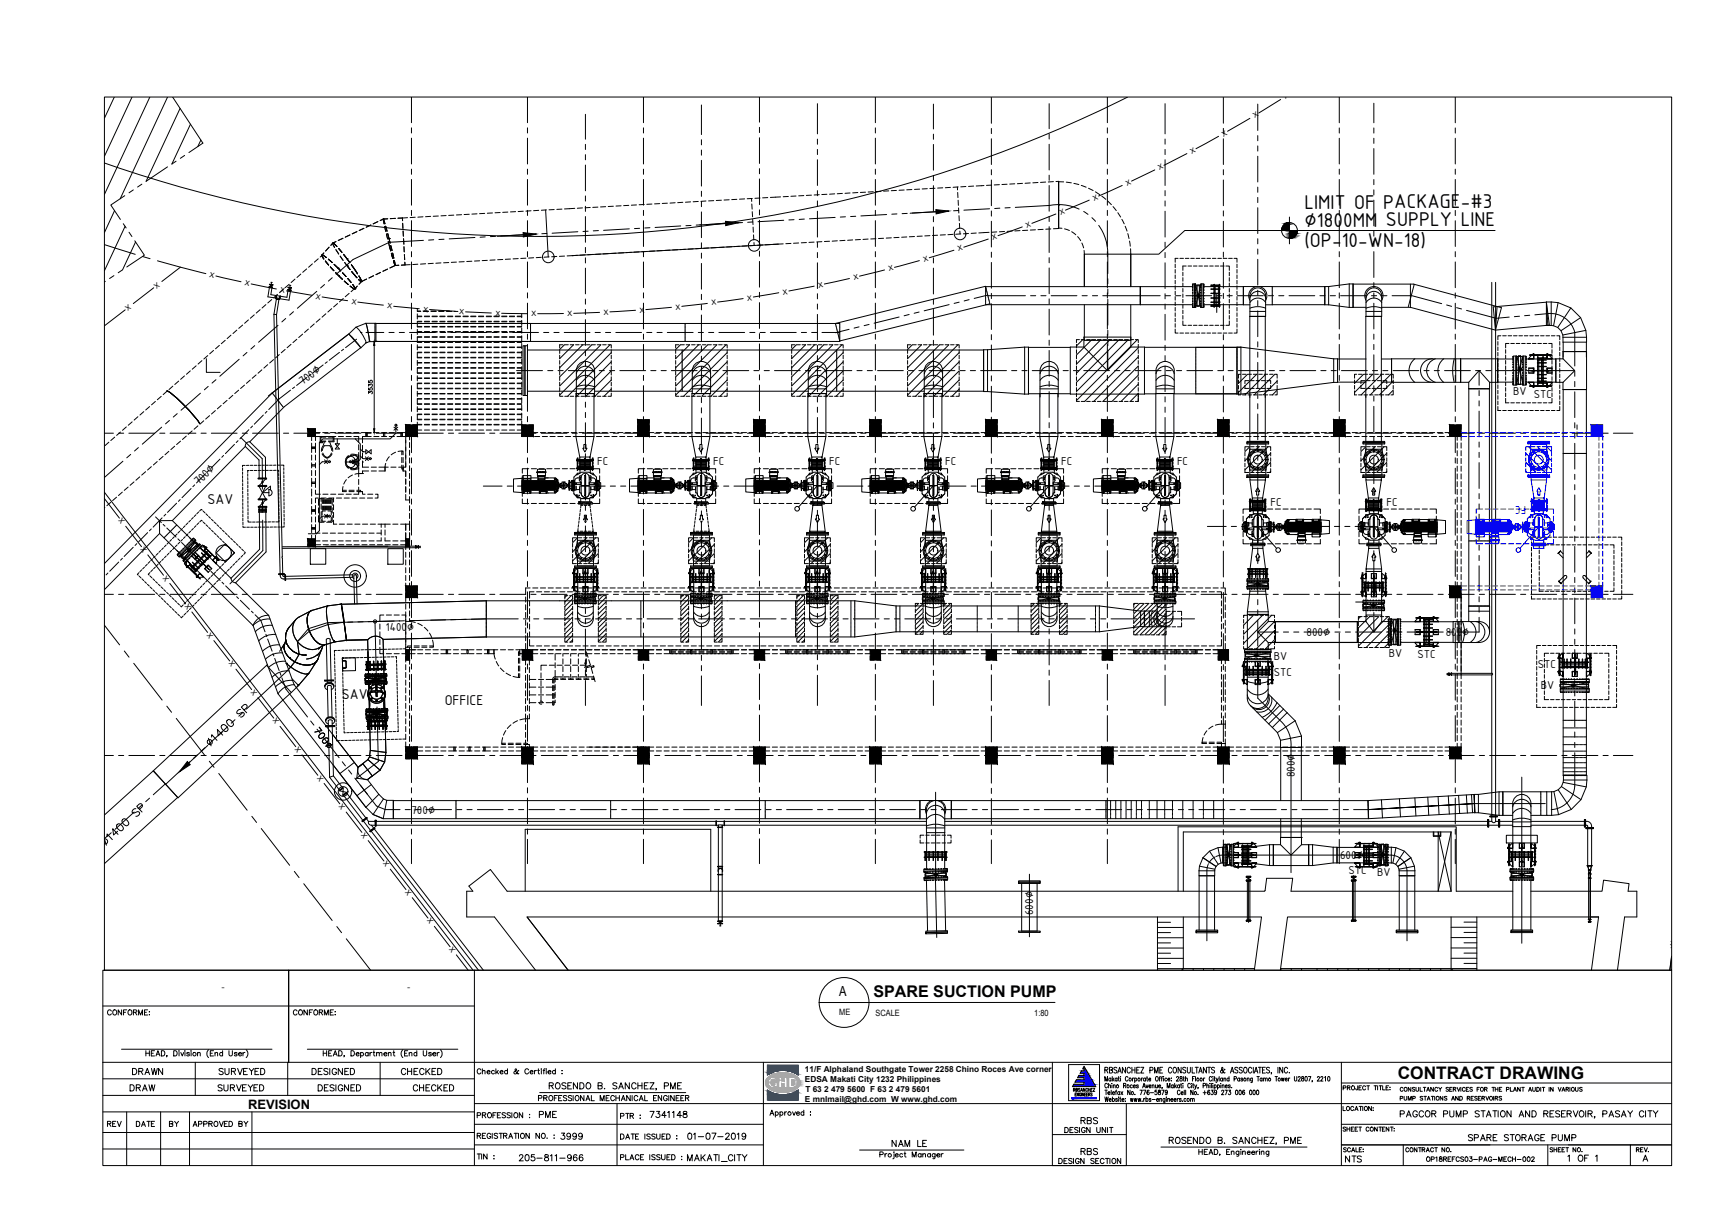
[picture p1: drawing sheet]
<svg xmlns="http://www.w3.org/2000/svg" width="841mm" height="594mm" viewBox="0 0 841 594" stroke-linecap="round" stroke-linejoin="round" font-family="sans-serif">
<defs><g id="words">
<g font-size="10.4">
<text x="633" y="101">LIMIT OF PACKAGE-#3</text>
<text x="633" y="110">∅1800MM SUPPLY LINE</text>
<text x="633" y="120">(OP-10-WN-18)</text>
</g>
<text font-size="8.4" x="678" y="523">CONTRACT DRAWING</text>
<text font-size="7.8" x="424" y="483">SPARE SUCTION PUMP</text>
<g font-size="7.5">
<text x="101" y="244">SAV</text>
<text x="166" y="339">SAV</text>
<text x="216" y="342">OFFICE</text>
<text x="678" y="544">PAGCOR PUMP STATION AND RESERVOIR, PASAY CITY</text>
</g>
<g font-size="7.1">
<text x="265" y="530">ROSENDO B. SANCHEZ, PME</text>
<text x="566" y="556">ROSENDO B. SANCHEZ, PME</text>
</g>
<text font-size="6.8" x="407" y="483">A</text>
<g font-size="6.6">
<text x="63" y="522">DRAWN</text>
<text x="105" y="522">SURVEYED</text>
<text x="150" y="522">DESIGNED</text>
<text x="193" y="522">CHECKED</text>
<text x="260" y="543">PME</text>
<text x="314" y="543">7341148</text>
<text x="271" y="554">3999</text>
<text x="332" y="554">01-07-2019</text>
<text x="431" y="557">NAM LE</text>
<text x="711" y="555">SPARE STORAGE PUMP</text>
<text x="523" y="561">RBS</text>
<text x="332" y="564">MAKATI_CITY</text>
<text x="759" y="564">1 OF 1</text>
</g>
<text font-size="6.3" x="120" y="538">REVISION</text>
<g font-size="6.2">
<text x="62" y="530">DRAW</text>
<text x="104" y="530">SURVEYED</text>
<text x="153" y="530">DESIGNED</text>
<text x="199" y="530">CHECKED</text>
<text x="260" y="535">PROFESSIONAL MECHANICAL ENGINEER</text>
<text x="523" y="546">RBS</text>
<text x="250" y="564">205-811-966</text>
<text x="651" y="565">NTS</text>
</g>
<g font-size="6">
<text x="147" y="187" transform="rotate(-38 147 187)">700∅</text>
<text x="734" y="191">BV</text>
<text x="744" y="193">STC</text>
<text x="290" y="226">FC</text>
<text x="346" y="226">FC</text>
<text x="402" y="226">FC</text>
<text x="458" y="226">FC</text>
<text x="515" y="226">FC</text>
<text x="571" y="226">FC</text>
<text x="96" y="235" transform="rotate(-45 96 235)">700∅</text>
<text x="616" y="246">FC</text>
<text x="672" y="246">FC</text>
<text x="187" y="306" transform="rotate(-1 187 306)">1400∅</text>
<text x="634" y="309">800∅</text>
<text x="701" y="308">800∅</text>
<text x="618" y="320">BV</text>
<text x="674" y="319">BV</text>
<text x="688" y="319">STC</text>
<text x="618" y="328">STC</text>
<text x="746" y="324">STC</text>
<text x="747" y="334">BV</text>
<text x="628" y="377" transform="rotate(-90 628 377)">800∅</text>
<text x="200" y="395">700∅</text>
<text x="650" y="416">600∅</text>
<text x="654" y="424">STC</text>
<text x="668" y="425">BV</text>
<text x="501" y="444" transform="rotate(-90 501 444)">600∅</text>
</g>
<text font-size="6" fill="#00f" x="740" y="246" transform="rotate(-180 740 246)">FC</text>
<g font-size="5.7">
<text x="51" y="494">CONFORME:</text>
<text x="141" y="494">CONFORME:</text>
<text x="230" y="543">PROFESSION :</text>
<text x="300" y="544">PTR :</text>
<text x="51" y="548">REV</text>
<text x="65" y="548">DATE</text>
<text x="81" y="548">BY</text>
<text x="92" y="548">APPROVED BY</text>
<text x="515" y="550">DESIGN UNIT</text>
<text x="230" y="553">REGISTRATION NO. :</text>
<text x="300" y="554">DATE ISSUED :</text>
<text x="300" y="564">PLACE ISSUED :</text>
<text x="512" y="566">DESIGN SECTION</text>
</g>
<g font-size="5.3">
<text x="650" y="550">SHEET CONTENT:</text>
<text x="651" y="560">SCALE:</text>
<text x="681" y="560">CONTRACT NO.</text>
<text x="751" y="560">SHEET NO.</text>
<text x="792" y="560">REV.</text>
<text x="691" y="564">OP18REFCS03-PAG-MECH-002</text>
</g>
<g font-size="4.9">
<text x="181" y="192" transform="rotate(-90 181 192)">3535</text>
<text x="176" y="221">x</text>
<text x="678" y="535">PUMP STATIONS AND RESERVOIRS</text>
</g>
<g font-size="4.8">
<text x="107" y="480">-</text>
<text x="197" y="480">-</text>
</g>
<text font-size="4.4" x="190" y="210">x</text>
<g font-size="4.2">
<text x="407" y="492">ME</text>
<text x="425" y="493">SCALE</text>
<text x="502" y="493">1:80</text>
</g>
<g font-size="4">
<text x="390" y="520">11/F Alphaland Southgate Tower 2258 Chino Roces Ave corner</text>
<text x="390" y="525">EDSA Makati City 1232 Philippines</text>
<text x="391" y="529">T 63 2 479 5600 F 63 2 479 5601</text>
<text x="390" y="534">E mnlmail@ghd.com W www.ghd.com</text>
</g>
<g font-size="3.5">
<text x="623" y="48" transform="rotate(-33 623 48)">X</text>
<text x="609" y="57" transform="rotate(-31 609 57)">X</text>
<text x="593" y="66" transform="rotate(-28 593 66)">X</text>
<text x="578" y="75" transform="rotate(-28 578 75)">X</text>
<text x="562" y="83" transform="rotate(-26 562 83)">X</text>
<text x="547" y="90" transform="rotate(-25 547 90)">X</text>
<text x="531" y="97" transform="rotate(-23 531 97)">X</text>
<text x="514" y="104" transform="rotate(-22 514 104)">X</text>
<text x="498" y="111" transform="rotate(-21 498 111)">X</text>
<text x="482" y="116" transform="rotate(-19 482 116)">X</text>
<text x="465" y="122" transform="rotate(-17 465 122)">X</text>
<text x="431" y="132" transform="rotate(-15 431 132)">X</text>
<text x="448" y="127" transform="rotate(-17 448 127)">X</text>
<text x="76" y="137" transform="rotate(142 76 137)">X</text>
<text x="101" y="134" transform="rotate(13 101 134)">X</text>
<text x="414" y="136" transform="rotate(-13 414 136)">X</text>
<text x="119" y="138" transform="rotate(13 119 138)">X</text>
<text x="136" y="142" transform="rotate(10 136 142)">X</text>
<text x="380" y="143" transform="rotate(-9 380 143)">X</text>
<text x="397" y="140" transform="rotate(-13 397 140)">X</text>
<text x="62" y="147" transform="rotate(142 62 147)">X</text>
<text x="153" y="145" transform="rotate(9 153 145)">X</text>
<text x="170" y="147" transform="rotate(8 170 147)">X</text>
<text x="188" y="149" transform="rotate(6 188 149)">X</text>
<text x="345" y="148" transform="rotate(-7 345 148)">X</text>
<text x="363" y="146" transform="rotate(-7 363 146)">X</text>
<text x="205" y="151" transform="rotate(5 205 151)">X</text>
<text x="223" y="152" transform="rotate(4 223 152)">X</text>
<text x="240" y="153" transform="rotate(2 240 153)">X</text>
<text x="258" y="153" transform="rotate(-1 258 153)">X</text>
<text x="275" y="153" transform="rotate(-1 275 153)">X</text>
<text x="293" y="153" transform="rotate(-3 293 153)">X</text>
<text x="310" y="152" transform="rotate(-4 310 152)">X</text>
<text x="328" y="150" transform="rotate(-5 328 150)">X</text>
<text x="50" y="239" transform="rotate(-128 50 239)">X</text>
<text x="61" y="253" transform="rotate(-128 61 253)">X</text>
<text x="71" y="267" transform="rotate(-128 71 267)">X</text>
<text x="82" y="281" transform="rotate(-128 82 281)">X</text>
<text x="93" y="294" transform="rotate(-128 93 294)">X</text>
<text x="104" y="308" transform="rotate(-128 104 308)">X</text>
<text x="114" y="322" transform="rotate(-127 114 322)">X</text>
<text x="125" y="336" transform="rotate(-128 125 336)">X</text>
<text x="136" y="350" transform="rotate(-128 136 350)">X</text>
<text x="146" y="364" transform="rotate(-128 146 364)">X</text>
<text x="157" y="378" transform="rotate(-128 157 378)">X</text>
<text x="168" y="391" transform="rotate(-128 168 391)">X</text>
<text x="178" y="405" transform="rotate(-127 178 405)">X</text>
<text x="189" y="419" transform="rotate(-128 189 419)">X</text>
<text x="200" y="433" transform="rotate(-128 200 433)">X</text>
<text x="210" y="447" transform="rotate(-128 210 447)">X</text>
<text x="221" y="461" transform="rotate(-128 221 461)">X</text>
<text x="813" y="459" transform="rotate(-83 813 459)">X</text>
</g>
<text font-size="2.8" x="812" y="460" transform="rotate(-82 812 460)">X</text>
</g></defs>
<!-- layer: DIM -->
<g fill="none" stroke="#000" stroke-width=".49">
<path d="M55 47l-4 10M64 47l-13 29M73 47l-22 47M81 47l-23 49M84 47l14 22M87 53l-16 35M547 47a639 639 0 0 1-496 32M606 57l-11 7M621 48l-10 7M92 60l-9 20M97 68l-1 3M576 74l-11 6"/>
<path d="M591 66l-11 6M301 100h-2M305 100h-3M309 99l-3 1M312 99h-2M316 99h-2M320 99h-3M324 99h-3M327 98h-2M331 98h-2M335 98h-3M339 98h-3"/>
<path d="M342 97l-2 1M346 97h-2M350 97h-3M354 97h-3M357 97h-2M361 96l-2 1M365 96v2M365 99v2M365 96h-3M369 96h-3M372 96h-2M379 95l-5 1"/>
<path d="M382 95h-2M386 95h-2M390 95h-3M394 95h-3M397 94l-2 1M401 94h-2M405 94h-3M409 94h-3M412 94h-2M416 93l-2 1M420 93h-3M424 93h-3"/>
<path d="M427 93h-2M431 93h-2M435 92h-3M439 92h-3M442 92h-2M446 92h-2M450 92h-3M453 91h-2M457 91h-2M461 91h-3M464 91v1M464 93l1 3"/>
<path d="M465 97v3M465 91h-3M468 90l-2 1M472 90h-2M477 90h-4M481 90h-3M485 90h-3M488 89h-2M492 89h-2M496 89h-3M500 89h-3M503 89h-2"/>
<path d="M507 88h-2M511 88h-3M512 88h1v23h-2M513 99h.1M516 88h-3v23h2M517 88l3 1M521 89l2 1M524 90l3 1M528 91l2 1M528 97l-11 5M531 93l2 1M534 95l2 2"/>
<path d="M537 97l2 2M544 90l-11 5M560 82l-11 6M51 119l15 4M56 102l-5 11M61 110l-10 21M66 117l-7 14M160 120l-2 2M161 118l2 2-2-2M161 118l1 2zM161 118l-1 1M163 117l-2 1"/>
<path d="M166 116l-2 1M170 114l-3 1M173 112l-2 1M177 111l-3 1M180 109l-2 1M183 107l-2 2M186 106l1 3M186 106h.1M186 106l1 2M186 106v3M186 106l-2 1M187 110v2"/>
<path d="M187 110l1 2M187 113l1 3M188 113l1 3M188 106h-2M188 117l1 2M189 116h.1M189 116v2M189 119v3M189 119h.1M190 119v3M192 106h-3M195 106v1"/>
<path d="M195 106h-2M195 108v3M196 112v3M196 116v2zM196 120v2M198 106h-3M201 105l-2 1M205 105h-2M205 117l-16 1-18 8-8 7M209 105h-3M210 116h-2M213 105h-3"/>
<path d="M215 116h-2M216 105h-2M220 104h-2M224 104h-3M228 104h-3M230 115l-12 1M231 104h-2M235 103l-2 1M235 115h-2M239 103h-3M240 115h-2M243 103h-3"/>
<path d="M246 103h-2M250 103h-2M254 102l-3 1M255 114h-12M258 102h-3M260 113l-2 1M261 102h-2M265 102l1 23M265 102h-2M265 113h-2M269 102h-3M273 101l-3 1"/>
<path d="M279 101h-5M280 112l-12 1M283 101h-3M285 112h-2M286 101h-2M290 100l-3 1M290 112h-2M294 100h-3M297 100h-2M305 111l-12 1M310 111h-2M315 110l-2 1"/>
<path d="M330 110h-12M335 109h-2M340 109h-2M351 120h-2M355 120h-3M355 108l-12 1M359 119l-3 1M360 108h-2M362 119h-2M365 103v2M365 106v3M365 108h-2"/>
<path d="M365 110v3M365 114l1 2M366 118v1M366 119h-2M370 119h-3M374 119h-3M377 118l-99 6M377 118l-2 1M380 118h-3M380 107l-12 1M384 118h-3M385 107h-2"/>
<path d="M387 118h-2M390 106h-2M391 118h-2M395 117l-3 1M399 117h-3M402 117h-2M405 105l-12 1M406 117h-2M410 117h-3M410 105h-2M414 116l-3 1M415 105h-2"/>
<path d="M417 116h-2M421 116h-2M425 116h-3M429 116h-3M430 104l-12 1M432 115h-2M435 104h-2M436 115h-2M440 115h-3M440 103l-2 1M444 115h-3M447 114l-2 1"/>
<path d="M451 114h-2M455 114h-3M455 103h-12M459 114h-3M460 102l-2 1M462 114h-2M465 101v2M465 102h-2M465 105v2M465 108v3M466 112v1M466 113l-2 1"/>
<path d="M470 113h-3M474 113h-3M479 116l-12 4M480 113h-5M480 101l-12 1M483 112l-2 1M485 101h-3M487 112h-2M490 101h-3M491 112h-3M492 101l17-1a23 23 0 0 1 14 1M495 112h-3"/>
<path d="M496 110l-12 4M498 112h-2M502 111l-2 1M506 111h-3M510 111h-3M512 104l-12 4M516 111l3 1M520 112l2 2M523 115l1 2M525 118l1 2M526 103l2 1M530 106l1 1"/>
<path d="M533 109a24 24 0 0 1 4 14v10M540 100l1 2M542 103l2 2M544 106l1 3M546 110l1 2M547 113l1 3M548 117v2M619 112h13M625 105v13M725 112h-150l-13 11h-14M69 124l4 1M75 140l-10 7"/>
<path d="M76 126l24 7M88 130l-9 7M105 134l12 3M122 138l12 2M140 138l-2 1M143 135l-2 2M146 133l-2 2M149 130l-2 2M152 128l-2 2M154 126l-2 1M156 124l2 1M156 124h.1"/>
<path d="M156 124l1 2M157 123l-2 2M157 123l-1 1M157 138l-1 2M158 127l1 2zM159 126l2 1-2-1M161 135l-2 1M162 131l-2-2 2 2M162 128l2 2M162 128l3 3-1-1M163 121l1 2-1-2M164 130h.1"/>
<path d="M164 120l2 2zM164 134l-1-2 3 3M164 134l2 1M164 134h.1M165 124l1 2zM166 132l2 2M167 123l1 2M167 136l2 2M167 127l1 2M168 125h.1M168 125l2 2M168 129l2 2"/>
<path d="M168 129h.1M169 135l1 2M170 128l3 5M171 132l2 3M172 140l-1-2 1 2M172 140h.1M172 140l-2-1 2 1M173 139l-1 1M174 134l1 3zM175 137l-1-1 1 1M175 137h.1M175 137l-1 1"/>
<path d="M178 135l-3 2M181 134l-2 1M185 132l-3 1M188 130l-2 2M190 123l1 2M191 126l1 3M192 129h.1M192 129l-3 1M193 129h-1M196 123v3M196 127v1M196 128l-1 1"/>
<path d="M199 128h-3M203 128h-3M206 128h-2M210 128h-2M214 127l-3 1M218 127h-3M221 127h-2M225 127h-2M229 127h-3M233 126l-3 1M236 126h-2M240 126h-2"/>
<path d="M244 126h-3M248 126h-3M251 125l-2 1M255 125h-2M259 125h-3M263 125h-3M266 125h-2M270 124l-2 1M274 124h-3M278 124h-3M280 124h-2M284 124h-3"/>
<path d="M288 123l-3 1M291 123h-2M295 123h-2M299 123h-3M303 123h-3M306 122h-2M310 122h-3M314 122h-3M317 122h-2M321 122h-2M325 121h-3M329 121h-3"/>
<path d="M332 121h-2M336 121h-2M340 120l-3 1M344 120h-3M347 120h-2M395 139l-12 2M412 135l-12 3M429 131l-12 3M446 126l-12 4M463 121l-12 4M478 139l-73 18M478 139h101"/>
<path d="M526 121v18M537 135v3M548 121v2M548 123v16M570 128v2M570 131v1M570 133v2M570 136v2M570 139v1M571 125h-1v2M572 125h2M574 132v2"/>
<path d="M574 135v1M574 137v2M574 140v2M575 125h2M575 129h-1v2M576 129h2M578 125h1M579 129h2M580 125h2M581 129h2M583 125h2M584 129h2"/>
<path d="M585 125h2M587 129h1M588 125h2M589 129h2M591 125h1M592 129h2M593 125h2M595 129h1v2M596 125h2M596 132v2M596 135v1M596 137v2"/>
<path d="M596 140v2M599 125h1v2M600 128v2M600 131v1M600 133v2M600 136v2M600 139v1M656 138h30l40 11 24-2M656 138l-12 1h-60M61 150l-10 8M118 158l-2 1M120 155l-1 2"/>
<path d="M123 153l-2 1M126 150l-2 2M129 148l-2 1M132 145l-2 2M135 143l-2 1M135 158l-10 8M137 140l-1 2M139 154l-2 2M139 141l12 2M142 151l-2 2M150 160l-2 1M152 157l-1 2"/>
<path d="M154 141l-10 9M155 155l-2 1M156 144l13 2M158 152l-2 2M161 150l-2 1M164 147l-2 2M167 145l-2 1M169 142l-2 2M172 140l-2 1M173 159l-4 3-39 30M174 147l12 1M191 149l12 1"/>
<path d="M202 150v1h2M202 152v3M202 160v2M202 159h3M202 154h3M202 156h3M202 153h3M202 151h2M205 156h-3v2h3M205 151h3M206 159h2M206 156h2"/>
<path d="M206 154h2M206 158h2M206 153h2M208 150l13 1M209 151h2M209 151h3M210 159h2M210 156h2M210 154h2M210 158h2M210 153h2M213 151h2"/>
<path d="M213 159h3M213 156h3M213 154h3M213 158h3M213 153h3M216 151h2M217 151h2M217 159h3M217 156h3M217 154h3M217 158h3M217 153h3"/>
<path d="M220 151h2M221 159h2M221 156h2M221 154h2M221 158h2M221 153h2M225 159h2M225 156h2M225 154h2M225 158h2M225 153h2M226 151l12 1"/>
<path d="M228 159h3M228 156h3M228 154h3M228 158h3M228 153h3M232 159h3M232 156h3M232 154h3M232 158h3M232 153h3M236 159h2M236 156h2"/>
<path d="M236 154h2M236 158h2M236 153h2M240 159h2M240 156h2M240 154h2M240 158h2M240 153h2M243 152h13M243 159h3M243 156h3M243 154h3"/>
<path d="M243 158h3M243 153h3M247 159h3M247 156h3M247 154h3M247 158h3M247 153h3M251 159h2M251 156h2M251 154h2M251 158h2M251 153h2"/>
<path d="M253 152v2M253 155v3M253 159v3M273 152h-12M291 151l-13 1M308 150l-12 1M326 149l-13 1M343 147l-12 2M360 145l-12 2M378 142l-13 2M407 157h-230l-4 2M412 160l-7 1"/>
<path d="M417 159h-3M422 157l-3 1M436 154l-12 3M441 153h-2M446 151l-3 1M460 148l-12 3M465 147h-2M470 145l-2 1M478 148h101M479 143l-7 2M479 143h18M480 147l-73 18"/>
<path d="M500 143h2M505 143h2M510 143h12M525 143h2M526 148v17M530 143h2M535 143h28M537 140v3M537 145v13M548 148v20h54l4 1M565 143h3M570 160v2h1"/>
<path d="M570 141v2M570 144v2M570 146v2M570 149v2M570 152v1M570 154v2M570 157v2M570 143h3M574 156v2h1M574 143v1M574 145v2M574 148v2"/>
<path d="M574 150v2M574 153v2M575 143h13M576 158h2M579 158h2M581 158h2M584 148h22M584 158h2M587 158h1M589 158h2M590 143h3M592 158h2"/>
<path d="M595 143h3M596 156v2h-1M596 143v1M596 145v2M596 148v2M596 150v2M596 153v2M600 160v2h-1M600 141v2M600 144v2M600 146v2M600 149v2"/>
<path d="M600 152v1M600 154v2M600 157v2M600 143h13M606 153h8v61h-8v-71a4 4 0 0 1 4-3 4 4 0 0 1 4 3v10M606 151h8M606 145a4 4 0 0 1 4-4 4 4 0 0 1 4 4M606 149h4h4M606 147a4 4 0 0 1 8 0M614 148h30l10 1h9M615 143h3M620 143h3"/>
<path d="M625 143h13M640 143h3M645 143h3M650 143h13M662 153h8v61h-8zM663 151h7M663 145a4 4 0 0 1 3-4 4 4 0 0 1 4 4M663 149h3h4M663 147a4 4 0 0 1 7 0M665 143h3M670 149h14l41 11 26-2M670 143a4 4 0 0 0-4-3 4 4 0 0 0-3 3v10"/>
<path d="M670 143v10M670 143h3M675 143h10l14 4M702 148l2 1M706 149l3 1M711 151l15 3h6M724 149h4M737 153l-3 1M742 153h-3M750 158a7 7 0 0 1 8 8M750 146a18 18 0 0 1 20 20M751 152l-7 1"/>
<path d="M92 180l-2 2M95 177l-2 2M98 175l-2 2M101 172l-2 2M104 170l-2 2M106 167l-1 2M109 165l-2 2M112 163l-2 1M115 160l-2 2M116 174l-9 8M120 171l-2 2M124 168l-2 1"/>
<path d="M127 179l-2 2M130 177l-2 2M133 174l-2 2M135 172l-1 2M138 169l-2 2M141 167l-2 2M144 165l-2 1M147 162l-2 2M169 162l-37 29-81 82M175 169l-37 28-17 17M175 161h.1M177 166l-2 3"/>
<path d="M178 161h8M178 166h-1M178 166h.1M179 166h-2M179 165h.1M179 165v1M181 167v41M182 165h.1M182 165v1M189 161h2M194 161h2M199 161h12"/>
<path d="M202 167v3M202 175v2M202 178v3h3M202 179h3M202 176h3M202 174h3M202 169h3M202 164h3M202 178h3M202 173h3M202 171h3M202 168h3"/>
<path d="M202 166h3M202 161h3M205 163h-3v3h3M205 171h-3v2M206 179h2M206 176h2M206 174h2M206 171h2M206 169h2M206 166h2M206 164h2M206 178h2"/>
<path d="M206 173h2M206 168h2M206 163h2M206 161h2M210 179h2M210 176h2M210 174h2M210 171h2M210 169h2M210 166h2M210 164h2M210 178h2"/>
<path d="M210 173h2M210 168h2M210 163h2M210 161h2M213 179h3M213 176h3M213 174h3M213 171h3M213 169h3M213 166h3M213 164h3M213 178h3"/>
<path d="M213 173h3M213 168h3M213 163h3M213 161h3M214 161h2M217 179h3M217 176h3M217 174h3M217 171h3M217 169h3M217 166h3M217 164h3"/>
<path d="M217 178h3M217 173h3M217 168h3M217 163h3M217 161h3M219 161h2M221 179h2M221 176h2M221 174h2M221 171h2M221 169h2M221 166h2"/>
<path d="M221 164h2M221 178h2M221 173h2M221 168h2M221 163h2M221 161h2M224 161h12M225 179h2M225 176h2M225 174h2M225 171h2M225 169h2"/>
<path d="M225 166h2M225 164h2M225 178h2M225 173h2M225 168h2M225 163h2M225 161h2M228 179h3M228 176h3M228 174h3M228 171h3M228 169h3"/>
<path d="M228 166h3M228 164h3M228 178h3M228 173h3M228 168h3M228 163h3M228 161h3M232 179h3M232 176h3M232 174h3M232 171h3M232 169h3"/>
<path d="M232 166h3M232 164h3M232 178h3M232 173h3M232 168h3M232 163h3M232 161h3M236 179h2M236 176h2M236 174h2M236 171h2M236 169h2"/>
<path d="M236 166h2M236 164h2M236 178h2M236 173h2M236 168h2M236 163h2M236 161h2M239 161h2M240 179h2M240 176h2M240 174h2M240 171h2"/>
<path d="M240 169h2M240 166h2M240 164h2M240 178h2M240 173h2M240 168h2M240 163h2M240 161h2M243 179h3M243 176h3M243 174h3M243 171h3"/>
<path d="M243 169h3M243 166h3M243 164h3M243 178h3M243 173h3M243 168h3M243 163h3M243 161h3M244 161h2M247 179h3M247 176h3M247 174h3"/>
<path d="M247 171h3M247 169h3M247 166h3M247 164h3M247 178h3M247 173h3M247 168h3M247 163h3M247 161h3M249 161h12M251 180h12M251 179h2"/>
<path d="M251 176h2M251 174h2M251 171h2M251 169h2M251 166h2M251 164h2M251 178h2M251 173h2M251 168h2M251 163h2M251 161h2M253 163v2"/>
<path d="M253 167v2M253 170v3M253 174v3M253 178v2M254 168h1v24h-1zM255 168h1v24h-1zM256 170h221M264 161h2M266 180h2M269 161h2M271 180h2M271 170v1"/>
<path d="M271 175v2M271 177v2M273 167h-2v2M274 161h12M274 167l-3 2M274 167h2M276 180h12M277 167h1l-7 7v-2M279 167h2M282 167h2M283 167l-12 11M284 167h2"/>
<path d="M289 161h2M289 167h-2l-16 16v2M290 167h1l-20 20v-2M291 180h2M292 167h2M294 161h2M295 167h1v2M296 180h2M296 167l-25 25M296 170v1M296 172v2M296 175v2"/>
<path d="M296 177v2M296 171l-21 21M296 175l-16 17M296 180l-12 12M299 161h12M301 180h12M314 161h2M316 180h2M319 161h2M321 180h2M324 161h12M326 180h12"/>
<path d="M328 170v1M328 175v2M328 177v2M329 167h-1v2M330 167l-2 2M330 167h2M333 167h2M334 167l-6 7v-2M335 167h2M338 167h2M339 161h2M339 167l-11 11"/>
<path d="M341 180h2M341 167h1M344 161h2M345 167h-2l-15 16v2M346 180h2M346 167h2l-20 20v-2M349 167h1M349 161h12M351 180h12M351 167h2v2M352 167l-24 25M353 170v1"/>
<path d="M353 172v2M353 175v2M353 177v2M353 171l-21 21M353 175l-17 17M353 180l-13 12M364 161h2M366 180h2M369 161h2M371 180h2M374 161h12M376 180h12"/>
<path d="M384 170v1M384 175v2M384 177v2M386 167h-2v2M386 167l-2 2M386 167h2M389 161h2M389 167h2l-7 7v-2M391 180h2M392 167h1M394 161h2M394 167h2"/>
<path d="M395 167l-11 11M396 180h2M397 167h2M399 161h8M401 180h12M401 167h-1l-16 16v2M402 167h2l-20 20v-2M405 167h2M407 166h-228M407 167h2v2M408 167l-24 25M409 170v1"/>
<path d="M409 172v2M409 175v2M409 177v2M409 171l-21 21M409 175l-17 17M409 180l-12 12M416 180h2M421 180h2M426 180h12M440 170v1M440 175v2M440 177v2"/>
<path d="M441 180h2M442 167h-2v2M444 167h-1l-3 2M445 167h2l-7 7v-2M446 180h2v11M448 167h2M448 180a4 4 0 0 1 5-5 4 4 0 0 1 4 5v11M451 167h1M451 180h12M451 167l-11 11M453 167h2M458 167h-2l-16 16v2"/>
<path d="M458 167h2l-20 20v-2M461 167h2M464 167h1v2M465 167l-25 25M465 170v1M465 172v2M465 175v2M465 177v2M465 171l-21 21M465 175l-17 17M465 180l-12 12M466 180h2"/>
<path d="M471 180h2M476 180h12M491 180h2M496 180h2M501 180h12v13M513 180a4 4 0 0 0-4-5 4 4 0 0 0-5 5v13M516 180h2M521 180h2M522 167v2M522 170v1M522 177v2M524 165h-2v1"/>
<path d="M524 165h2M525 165l-3 3M526 180h12M526 163v5h-29l-20 2M527 165h2M531 165h-1l-8 7v2M532 165h2l-12 12v-2M535 165h2M537 160v3M537 165v3M537 170v10M538 165h1"/>
<path d="M538 165l-16 16M540 165h2M541 180h2M545 165h-2l-21 20v2M545 165h2l-25 25v-2M546 180h2M548 165h2M551 165h1v1M551 180h12M552 165l-30 29M552 167v2M552 170v1"/>
<path d="M552 172v2M552 175v2M552 177v2M552 169l-26 26M552 173l-22 22M552 178l-17 17M566 180h2M571 180h2M572 162h2M575 162h2M576 180h12M578 162h1"/>
<path d="M580 162h2M583 162h2M585 162h2M588 162h2M591 180h2M591 162h1M593 162h2M596 180h2M596 162h2M601 180h12M614 170l35 4v11M616 180h2"/>
<path d="M621 180h2M626 180h12M641 180h2M646 180h2M649 174h14M651 180h12M666 180h2M670 174h5M671 180h2M675 174h20M676 180h12M691 180h2"/>
<path d="M691 176l3-2h12v11h-11a6 6 0 0 1-6-3 6 6 0 0 1 2-6zM696 180h2M696 174a6 6 0 0 0-4 6 6 6 0 0 0 4 5M700 174a7 7 0 0 0 0 11M701 180h12M705 174v5v6M706 174h20M716 180h2M721 180h2M726 180h12M726 174h8M726 166v1"/>
<path d="M726 168v2M726 171v2M726 174v1M726 176v2M726 179v2M728 163h-2v2M729 163h2M730 170v1M730 172v2M730 175v2M730 177v2M731 163h2"/>
<path d="M732 167h-2v2M733 167h1M734 163h2M735 167h2M737 163h1M738 167h2M739 163h2M741 180h2M741 167h1M742 163h2M743 167h2M745 163h1"/>
<path d="M746 180h2M746 167h2M747 163h2M749 167h1M750 163h2M751 180h12M751 167h2v2M752 163h2M753 170v1M753 172v2M753 175v2M753 177v2"/>
<path d="M755 163h2v2M757 166v1M757 168v2M757 171v2M757 174v1M757 176v2M757 179v2M758 174l6 6-6 5M758 174h-3v11h3M758 174v-3h12v18h-12v-4M758 166v7M764 161v16"/>
<path d="M764 180v2M769 166v7M70 200l-2 1M73 197l-2 2M75 195l-1 1M78 192l-2 2M81 190l2 1 6 5-6-5zM81 190l-2 1M84 187l-2 2M87 185l-2 1M89 196l8 9-8-9M89 182l-1 2"/>
<path d="M97 191l-9 8M101 187l-2 2M104 199l-1 2M105 184l-2 2M107 197l-2 1M110 194l-2 2M113 192l-2 1M116 189l-2 2M119 187l-2 1M121 184l-1 2M124 182l-2 1M202 182v3"/>
<path d="M202 190v2M202 197v3M202 199h3M202 194h3M202 191h3M202 189h3M202 184h3M202 198h3M202 196h3M202 188h3M202 186h3M202 183h3"/>
<path d="M202 181h3M205 186h-3v2M205 193h-3v3h3M206 199h2M206 196h2M206 194h2M206 191h2M206 189h2M206 186h2M206 184h2M206 181h2M206 198h2"/>
<path d="M206 193h2M206 188h2M206 183h2M210 199h2M210 196h2M210 194h2M210 191h2M210 189h2M210 186h2M210 184h2M210 181h2M210 198h2"/>
<path d="M210 193h2M210 188h2M210 183h2M213 199h3M213 196h3M213 194h3M213 191h3M213 189h3M213 186h3M213 184h3M213 181h3M213 198h3"/>
<path d="M213 193h3M213 188h3M213 183h3M217 199h3M217 196h3M217 194h3M217 191h3M217 189h3M217 186h3M217 184h3M217 181h3M217 198h3"/>
<path d="M217 193h3M217 188h3M217 183h3M221 199h2M221 196h2M221 194h2M221 191h2M221 189h2M221 186h2M221 184h2M221 181h2M221 198h2"/>
<path d="M221 193h2M221 188h2M221 183h2M225 199h2M225 196h2M225 194h2M225 191h2M225 189h2M225 186h2M225 184h2M225 181h2M225 198h2"/>
<path d="M225 193h2M225 188h2M225 183h2M228 199h3M228 196h3M228 194h3M228 191h3M228 189h3M228 186h3M228 184h3M228 181h3M228 198h3"/>
<path d="M228 193h3M228 188h3M228 183h3M232 199h3M232 196h3M232 194h3M232 191h3M232 189h3M232 186h3M232 184h3M232 181h3M232 198h3"/>
<path d="M232 193h3M232 188h3M232 183h3M236 199h2M236 196h2M236 194h2M236 191h2M236 189h2M236 186h2M236 184h2M236 181h2M236 198h2"/>
<path d="M236 193h2M236 188h2M236 183h2M240 199h2M240 196h2M240 194h2M240 191h2M240 189h2M240 186h2M240 184h2M240 181h2M240 198h2"/>
<path d="M240 193h2M240 188h2M240 183h2M243 199h3M243 196h3M243 194h3M243 191h3M243 189h3M243 186h3M243 184h3M243 181h3M243 198h3"/>
<path d="M243 193h3M243 188h3M243 183h3M247 199h3M247 196h3M247 194h3M247 191h3M247 189h3M247 186h3M247 184h3M247 181h3M247 198h3"/>
<path d="M247 193h3M247 188h3M247 183h3M251 199h2M251 196h2M251 194h2M251 191h2M251 189h2M251 186h2M251 184h2M251 181h2M251 198h2"/>
<path d="M251 193h2M251 188h2M251 183h2M253 182v2M253 185v3M253 189v3M253 193v2M253 197v2M256 190h24M271 191v1h2M271 180v2M271 188v2"/>
<path d="M274 192h2M277 192h1M279 192h2M280 188l4-1 4 1M280 181a5 5 0 0 1 4-3 5 5 0 0 1 4 3M280 191v-11a4 4 0 0 1 4-5 4 4 0 0 1 4 5v11M280 189h8M280 184a5 5 0 0 1 8 0M282 192h2M284 192h2M287 192h2M288 190h48"/>
<path d="M290 192h1M292 192h2M296 191v1h-1M296 180v2M296 183v2M296 185v2M296 188v2M296 184l-7 8M296 189l-3 3M328 191v1h1M328 180v2M328 188v2"/>
<path d="M330 192h2M333 192h2M335 192h2M336 191v-11a4 4 0 0 1 4-5 4 4 0 0 1 5 5v11M336 189h9M336 188l4-1 5 1M336 181a5 5 0 0 1 4-3 5 5 0 0 1 5 3M336 184a5 5 0 0 1 9 0M338 192h2M341 192h1M343 192h2M345 190h47"/>
<path d="M346 192h2M349 192h1M353 191v1h-2M353 180v2M353 183v2M353 185v2M353 188v2M353 184l-8 8M353 189l-4 3M384 191v1h2M384 180v2M384 188v2"/>
<path d="M386 192h2M389 192h2M392 192h1M392 191v-11a4 4 0 0 1 4-5 4 4 0 0 1 5 5v11M392 189h9M392 188l4-1 5 1M392 181a5 5 0 0 1 4-3 5 5 0 0 1 5 3M392 184a5 5 0 0 1 9 0M392 191v2M394 192h2M397 192h2M400 192h1"/>
<path d="M401 191v2M401 190h47M402 192h2M405 192h2M409 191v1h-2M409 180v2M409 183v2M409 185v2M409 188v2M409 184l-8 8M409 189l-4 3M440 191v1h2"/>
<path d="M440 180v2M440 188v2M443 192h1M445 192h2M448 192h2M448 189h9M448 188l5-1 4 1M448 181a5 5 0 0 1 5-3 5 5 0 0 1 4 3M448 191v2M448 184a5 5 0 0 1 9 0M451 192h1M453 192h2"/>
<path d="M456 192h2M457 191v2M457 190h22l20 1M458 192h2M461 192h2M465 191v1h-1M465 180v2M465 183v2M465 185v2M465 188v2M465 184l-8 8M465 189l-3 3"/>
<path d="M499 191h5M504 189h9M504 188l5-1 4 1M504 181a5 5 0 0 1 5-3 5 5 0 0 1 4 3M504 184a5 5 0 0 1 9 0M513 191h6M519 191h36M522 193v2h2M522 180v2M522 183v2M522 191v1M524 195h2"/>
<path d="M527 195h2M530 195h1M532 195h2M535 195h2M538 195h1M540 195h2M543 195h2M545 195h2M548 195h2M552 193v2h-1M552 180v2M552 183v2"/>
<path d="M552 185v2M552 188v2M552 191v1M552 182l-13 13M552 186l-8 9M552 191l-4 4M555 191h6M561 191h8v21l-2 11h-5v-1h5M561 191v21h8M561 188l4-1 5 1M561 181a5 5 0 0 1 4-3 5 5 0 0 1 5 3M561 191v-11a4 4 0 0 1 4-5 4 4 0 0 1 5 5v11"/>
<path d="M561 189h9M561 184a5 5 0 0 1 9 0M569 191h31M601 190v2h1M601 184v2M601 187v2M602 182h-1v1M603 192h1M603 182h1M604 187v1h2M605 182l-4 4M605 192h2"/>
<path d="M605 182h2M606 185h-2v1M606 191h-6M607 188h1M607 185h1M608 192h2M608 182h2M609 188h2M609 185h2M609 182l-8 8M611 192h1M611 182h1"/>
<path d="M612 188h2M612 185h2M613 192h2M613 182h2M614 182l-10 10M614 185h2v1M616 192h1M616 182h1M616 187v1h-2M619 190v2h-1M619 183v-1h-1l-10 10M619 184v2"/>
<path d="M619 187v2M619 185l-6 7M619 189l-2 3M657 190v2h1M657 184v2M657 187v2M658 182h-1v1M659 192h2M659 182h2M660 187v1h2M661 182l-4 4M662 192h1"/>
<path d="M662 182h1M662 185h-2v1M663 185h-16l-33 5M663 188h2M663 185h2M664 192h2M664 182h2M665 188h2M665 185h2M666 182l-9 8M667 192h2M667 182h2"/>
<path d="M668 188h2M668 185h2M669 192h2M669 182h2M670 185h24M670 182l-10 10M671 185h2v1M672 192h2M672 182h2M673 187v1h-2M676 190v2h-1M676 183v-1h-1l-10 10"/>
<path d="M676 184v2M676 187v2M676 185l-7 7M676 189l-3 3M706 185h6v116M722 189v118M726 197v2h2M726 181v2M726 184v2M726 187v1M726 189v2M726 192v2"/>
<path d="M726 195v1M729 199h2M730 193v2h2M730 180v2M730 183v1M730 185v2M730 188v2M730 191v1M731 199h2M733 195h1M734 185h-12M734 199h2"/>
<path d="M735 195h2M737 199h1M738 195h2M739 199h2M741 195h1M742 199h2M743 195h2M745 199h1M746 195h2M747 199h2M749 195h1M750 199h2"/>
<path d="M752 199h2M753 193v2h-2M753 180v2M753 183v1M753 185v2M753 188v2M753 191v1M757 197v2h-2M757 181v2M757 184v2M757 187v1M757 189v2"/>
<path d="M757 192v2M757 195v1M758 189v189M764 185v3M764 190v13M769 189v187M53 214l-2 2M56 212l-2 2M58 210l-1 1M61 207l-2 2M64 205l-2 1M67 202l-2 2"/>
<path d="M67 217l-2 2M78 207l-9 8M82 219l-2 2M82 204l-2 2M85 216l-2 2M86 201l-2 1M88 214l-2 2M90 211l-2 2M93 209l-2 2M96 207l-2 1M99 204l-2 2M102 202l-2 1"/>
<path d="M121 214l8 8v10M121 214l-1 1-1 1M149 209v-1h4v1M149 210v2h2M151 217h2v1h-2zM151 212v2M151 215v2h2M152 212h3M153 217h-2v2M153 210h2M153 210v4M153 215v4"/>
<path d="M156 214l-1 1h1v-1M156 218l1-2h3l1 2M157 210h2M157 220a2.1 2.1 0 0 0 2 2 2.1 2.1 0 0 0 2-2M157 212h5v2h-3M157 214l-1 5M158 212h-2v2h2M158 212h-3v2h3M159 212h3v2h-3M160 214l1 5M160 210h3M160 212h3"/>
<path d="M163 215h2l-2 3h2zM164 213v2M164 210h3M164 212h3M168 210h2M168 212h2M172 210h2M172 212h2v2M172 213h-15l-2 2v42l-2 2h-3M172 213l3 2v8l-2 1h-3M174 216v2M174 219v7"/>
<path d="M175 210h3v2h-2v3M178 210v2zM180 210h-2v2h2M181 210h3M181 212h3M185 212h3M185 210h3M186 210h1v2h-1zM189 212h2M192 219l-2 2M192 208v2l-3 3h-17M194 210h1v2h-1z"/>
<path d="M195 219h-2M195 210v2h-2M197 210h-2v2h2v4M197 209v3h2M197 216v3M197 220v3M199 212v1M199 215v2M199 218v3M199 206h-2v2M202 209v3h-2M202 205v3v-2h-2h5"/>
<path d="M202 209h3M202 204h3M202 206h3M202 201h3M205 201h-3v2h3M206 209h2M206 206h2M206 204h2M206 201h2M206 203h2M210 209h2M210 206h2"/>
<path d="M210 204h2M210 201h2M210 203h2M213 209h3M213 206h3M213 204h3M213 201h3M213 203h3M217 209h3M217 206h3M217 204h3M217 201h3"/>
<path d="M217 203h3M221 209h2M221 206h2M221 204h2M221 201h2M221 203h2M225 209h2M225 206h2M225 204h2M225 201h2M225 203h2M228 209h3"/>
<path d="M228 206h3M228 204h3M228 201h3M228 203h3M232 209h3M232 206h3M232 204h3M232 201h3M232 203h3M236 209h2M236 206h2M236 204h2"/>
<path d="M236 201h2M236 203h2M240 209h2M240 206h2M240 204h2M240 201h2M240 203h2M243 209h3M243 206h3M243 204h3M243 201h3M243 203h3"/>
<path d="M247 209h3M247 206h3M247 204h3M247 201h3M247 203h3M251 209h2M251 204h2M251 201h2M251 206h2M251 203h2M253 209v3h2M253 200v3"/>
<path d="M253 204v2h-2M253 212h1M255 206h-2v2M256 212h2M256 206h3v2M259 209v3h-3M259 210h2M259 212h3M262 210h3M263 212h3M266 210h2M267 212h2"/>
<path d="M270 210h2M271 212h2M273 210h3M274 212h3M277 210h3M278 212h3M279 212l2 10M281 210h2M282 212h2M285 210h2M286 212h2h-9v-21h9v21l-2 11h-5v-1h5M288 210h3"/>
<path d="M289 212h3M292 210h3M293 212h3M296 210h2M297 212h2M300 210h2M301 212h2M303 210h3M304 212h3M307 210h2M308 212h3M309 210v2h2"/>
<path d="M309 206v3M311 204h-2v1M312 212h2M313 204h2v1M315 210v2h-2M315 210h2M315 206v3M316 212h2M318 210h3M319 212h3M322 210h3M323 212h3"/>
<path d="M326 210h2M327 212h2M330 210h2M331 212h2M333 210h3M334 212h3M336 212l1 10M337 210h3M338 212h3M341 210h2M342 212h2M344 212h-8v-21h8v21l-2 11h-5v-1h5"/>
<path d="M345 210h2M346 212h2M348 210h3M349 212h3M352 210h3M353 212h3M356 210h2M357 212h2M360 210h2M361 212h2M363 210h3M364 212h3"/>
<path d="M366 210v2h2M366 206v3M368 204h-2v1M368 212h3M369 204h2v1M371 210v2h-2M371 210h2M371 206v3M372 212h2M375 210h2M376 212h2M378 210h3"/>
<path d="M379 212h3M382 210h3M383 212h3M386 210h2M387 212h2M390 210h2M391 212h2M392 212l2 10M393 210h3M394 212h3M397 210h3M398 212h3h-9v-21h9v21l-2 11h-5v-1h5"/>
<path d="M401 210h2M402 212h2M405 210h2M406 212h2M408 210h3M409 212h3M412 210h3M413 212h3M416 210h2M417 212h2M420 210h2M421 212h2"/>
<path d="M422 210v2h2M422 206v3M424 204h-2v1M424 212h3M425 204h2v1M427 210v2h-2M427 210h3M427 206v3M428 212h3M431 210h2M432 212h2M435 210h2"/>
<path d="M436 212h2M438 210h3M439 212h3M442 210h3M443 212h3M446 210h2M447 212h2M448 212l2 10M450 210h2M451 212h2M453 210h3M454 212h3h-9v-21h9v21l-2 11h-5v-1h5"/>
<path d="M457 210h3M458 212h3M461 210h2M462 212h2M465 210h2M466 212h2M468 210h3M469 212h3M472 210h3M473 212h3M476 210h2M477 212h2"/>
<path d="M478 210v2h2M478 206v3M480 204h-2v1M481 212h2M481 204h3v1M484 210v2h-3M484 210h2M484 206v3M484 212h3M487 210h3M488 212h3M491 210h2"/>
<path d="M492 212h2M495 210h2M496 212h2M498 210h3M499 212h3M502 210h3M503 212h3M504 212l2 10M506 210h2M507 212h2M510 210h2M511 212h2h-9v-21h9v21l-2 11h-5v-1h5"/>
<path d="M513 210h3M514 212h3M517 210h3M518 212h3M521 210h2M522 212h2M525 210h2M526 212h2M528 210h3M529 212h3M532 210h2M533 212h3"/>
<path d="M534 210v2h2M534 206v3M536 204h-2v1M537 212h2M538 204h2v1M540 210v2h-2M540 210h2M540 206v3M541 212h2M543 210h3M544 212h3M547 210h3"/>
<path d="M548 212h3M551 210h2M552 212h2M555 210h2M556 212h2M558 210h3M559 212h3M561 212l1 10M562 210h3M563 212h3M566 210h2M567 212h2"/>
<path d="M570 210h2M571 212h2M573 210h3M574 212h3M577 210h3M578 212h3M581 210h2M582 212h2M585 210h2M586 212h2M588 210h3M589 212h3"/>
<path d="M591 210v2h2M591 206v3M593 204h-2v1M593 212h3M594 204h2v1M596 210v2h-2M596 210h2M596 206v3M597 212h2M600 210h2M601 212h2M603 210h3"/>
<path d="M604 219v2M604 212h3M606 217h-2v2M606 217l-2 2M607 217h1M607 210h3M608 212h3M609 217h2M611 217l-7 6M611 210h2M612 212h2M612 217h2"/>
<path d="M614 217h2v2M615 210h2M615 217l-11 11M616 212h2M616 219v2M616 220l-9 9M618 210h3M619 212h3M622 210h3M623 212h3M626 210h2M627 212h2"/>
<path d="M630 210h2M631 212h2M633 210h3M634 212h3M637 210h3M638 212h3M641 210h2M642 212h2M645 210h2M646 212h2M647 210v2h2M647 206v3"/>
<path d="M649 204h-2v1M649 212h3M650 204h2v1M652 210v2h-2M652 210h3M652 206v3M653 212h3M656 210h2M657 212h2M660 210h2M660 219v2M661 212h2"/>
<path d="M662 217h-2v2M662 217l-2 2M663 217h2M663 210h3M664 212h3M665 217h2M667 217l-7 6M667 210h3M668 212h3M668 217h2M671 217h2v2M671 210h2"/>
<path d="M671 217l-11 11M672 212h2M673 219v2M673 220l-10 9M675 210h2M676 212h2M678 210h3M679 212h3M682 210h3M683 212h3M686 210h2M687 212h2"/>
<path d="M690 210h2M691 212h2M693 210h3M694 212h3M697 210h3M698 212h3M701 210h2M702 212h1M703 209v3h2M705 206h-2v2M706 206h3v2M707 212v2"/>
<path d="M707 215v2M707 219v2M709 209v3h-3M709 212v2M709 215v2M709 219v2M764 205v3M764 210v2M764 215v12M765 206v2M765 209v3M772 206h2"/>
<path d="M775 206h2M51 239l178 231M59 239l-2 1M60 224l-9 8M62 236l-2 2M63 220l-2 2M65 234l-2 1M68 231l-2 2M71 229l-2 1M73 226l-1 2M76 224l-2 1M79 221l-2 2"/>
<path d="M126 232v-9l-7-6-35 35M129 232l-3 3M151 232v2h2v-2M151 225h2v1h-2zM151 234h2h-2zM151 236v-2h2v2M151 221v2M151 224v3M151 228v3M151 237v4M153 238v2h2M153 221v2"/>
<path d="M153 224v3M153 228v3M157 240h2M157 223l2 2M159 223l-2 2M160 224h-4l-1 1M160 240h3M161 220a2.4 2.4 0 0 1-2 2 2.4 2.4 0 0 1-3-2M164 240h3M166 236v2M168 224h3M168 240h2"/>
<path d="M168 233l-1 2M168 238h-2h2M169 226h.1M169 222a2.4 2.4 0 0 1 3 0 2.4 2.4 0 0 1 0 4 2.4 2.4 0 0 1-3 0 3 3 0 0 1 0-4zM169 226l1 1M169 222h.1M169 221l-1 1-1 2 1 2 1 1M169 238h3M170 227h.1M170 227h1M170 221h.1M170 221l-1 1"/>
<path d="M170 220l4 1M171 224l2-1v2h-2zM171 223l1 2M171 230l-2 2M171 227h.1M171 221h2M171 221h.1M171 221h-1M172 240h2v-2h2v2h1M172 223l-1 2M173 227h-2M173 227h.1"/>
<path d="M173 221v1M173 221h.1M173 225v1M173 238h2M173 238h3M173 224h.1M173 226v1M173 226h.1M173 222h1M173 222h.1M173 222v1M174 226h-1"/>
<path d="M174 226h.1M174 222v1M174 222h.1M174 225v1M174 225h.1M174 224v1M174 224h.1M174 223v1M174 223h.1M174 230h-2M174 225v2l-4 1M174 230h.1"/>
<path d="M174 230h2M174 227v4M174 232v3M174 236v2M176 230h.1M176 224h.1M176 224v3h3M177 222l2 1M178 240h3M179 222l-2 1M179 228h-3v2M180 227h3"/>
<path d="M180 228h3M182 240h1v2h-1M184 227h4M187 225v3h-3M189 221l-2 3M190 227h2M193 227h2M195 221v-2h1v2M195 226v1h1M195 222v2M196 226v2h1v3v-3M196 222v2"/>
<path d="M197 224v3h-1M197 224v3M197 232v3M197 236v3M197 240v2h2M199 222v3M199 226v2M199 230v2M199 233v3M199 237v3M253 232h-4v7h4M253 233h16"/>
<path d="M253 234h16M253 237h16M253 235h16M253 238h16M253 236h16M253 231v2M253 234v3M253 238v3M254 232h-1v7h1M254 232h4v1h-4zM254 231h4v1h-4zM254 238h4z"/>
<path d="M254 238h4v1h-4zM254 238h.1M254 239h.1M256 227h-3v2M257 238h.1M257 239h.1M258 232h3M258 239h4M258 227h2M260 229h5zM260 229h5M261 229h.1"/>
<path d="M261 229h4v2h-4zM261 228h4v1h-4zM261 231h3zM261 232h3v1h-3zM261 231h3v1h-3zM261 227h3M262 238h3zM262 238h3v1h-3zM262 238h.1M262 239h.1M262 229h.1M263 229h.1"/>
<path d="M265 229h.1M265 238h.1M265 239h.1M265 227h3M265 239h4M266 232h-2h5M269 232h.1M269 238h.1M269 232h1M269 238h1M269 239h.1M269 238v1"/>
<path d="M269 227h2M269 233v5h-16M269 235l1 1zM269 233v5M270 232h.1M270 238h.1M270 232v1M270 233h1M270 233v2M270 235h.1M270 233v6h-1M270 233h.1"/>
<path d="M270 236h.1M270 237v1zM270 235v3M271 234v1zM271 233v5M271 238h-1M271 234h.1M271 237h.1M271 235h.1M271 235v1zM271 235h1h-1zM271 235h1v1h-1z"/>
<path d="M272 234h1v1h-1zM272 235h1v1h-1zM273 234v3v-2zM273 227h2M273 234h1v1h-1zM273 235h1v2h-1zM274 234h1v2h-1zM275 235h1h-1zM275 235h1v1h-1zM276 237h.1M276 235h.1M276 234h.1"/>
<path d="M276 236h.1M276 233v5zM276 227h3M277 233v1zM277 237v1zM277 234v3M278 238h.1M278 233l-1 1h-1v3h1l1 1M278 234h1M278 237h1M278 235h.1M278 236h.1"/>
<path d="M278 234h.1M278 237h.1M278 233h1l-1 1h1v3h-1l1 1h-1v-5M279 234h3v1h-3zM279 230a7 7 0 0 1 9 0M280 240h.1M280 227h3M280 227h7v1h-7zM281 231v2l1 1M281 232h-2v2M281 237v-1v3h1M281 237h-2v-1v2"/>
<path d="M281 232h1zM281 229h-1v1l-2 1 1 7h-1v1l2 2h1h-1l-2-2M281 231l1 1zM281 228v1M281 226h5M282 226h-1v1h1M282 231v4h4v-3M282 231a1.9 1.9 0 0 1 2-1 1.9 1.9 0 0 1 2 1M282 239a1.9 1.9 0 0 0 2 2 1.9 1.9 0 0 0 2-2v-4h-4v4M282 231h-1M282 227h2M284 231v4z"/>
<path d="M284 235v5zM284 227h2M286 231h1M286 234h3v1h-3zM286 231v1zM286 233h.1M286 226h1v1h-1M286 228v1h2v1l1 1v7v1l-1 2h-2h2l1-2M287 232h.1M287 231v2M287 233l-1 1M288 232h1v2"/>
<path d="M288 240h.1M288 227h3v2M289 238h-1v-2v1h-1v-1v3h-1M289 234h1M289 237h1M289 235h.1M289 236h.1M289 233h1h-1v1M290 235h.1M290 236h.1M289 234v3M290 237h.1"/>
<path d="M290 234h.1M290 233v5h-1v-1M290 238h-1M290 233l1 1v3l-1 1M291 233v1zM291 237v1zM291 234v3M291 231v2M291 238v3M309 232h-4v7h4M309 233h17M309 234h17"/>
<path d="M309 237h17M309 233h17v5h-17M309 235h17M309 236h17M310 231v2M310 234v3M310 238v3M310 232h-1v7h1M310 232h4v1h-4zM310 231h4v1h-4zM310 238h4zM310 238h4v1h-4z"/>
<path d="M310 238h1M310 239h1M311 238h.1M311 239h.1M313 227h-3v2M313 238h.1M313 238h1M313 239h1M313 239h.1M314 232h3M314 239h4M314 227h2"/>
<path d="M317 229h4zM317 229h4M317 229h.1M317 229h4v2h-4zM317 228h4v1h-4zM317 231h4zM317 231h4v1h-4zM317 232h4v1h-4zM318 227h2M318 238h4zM318 238h4v1h-4zM318 238h.1"/>
<path d="M318 239h.1M318 229h.1M319 229h.1M321 232h5M321 229h.1M321 238h.1M321 239h.1M321 227h3M325 238h1M325 232h1M325 232h.1M325 238h.1"/>
<path d="M325 232h1zM325 239h1zM325 238v1M325 227h3M325 239v-1l1 1M325 233v5h-16M326 238h-1M326 232h-1M326 235v1zM326 232h.1M326 238h.1M326 238v1"/>
<path d="M326 232v1M326 239h-4M326 233l1 3h-1v2M326 233v6M326 233h.1M326 237v1zM326 235h.1M326 236h.1M326 233h1zM326 238h1zM327 233h.1M327 234v1z"/>
<path d="M327 238h.1M327 233v5M327 234h.1M327 237h.1M327 235h.1M327 235v1zM327 235h1h-1zM327 235h1v1h-1zM328 234h1v1h-1zM328 235h1v1h-1zM329 234h1v3h-1v-2h1h-1zM329 227h2"/>
<path d="M330 234v1zM330 235v2zM330 234h1v2h-1zM331 235h2h-2zM331 235h2v1h-2zM332 237h.1M332 235h.1M332 234h.1M332 236h.1M332 233v5zM333 227h2M333 233v1z"/>
<path d="M333 237v1zM333 234v3M334 238h1M334 233l-1 1v3l1 1M334 234h1M334 237h1M334 235h.1M334 236h.1M334 234h.1M334 237h.1M335 233h-1h1l-1 1h1v3h-1l1 1h-1v-5M335 235h.1"/>
<path d="M335 236h.1M335 234h3v1h-3zM336 237h1v-1v3h1M336 237v-1v2h-1M336 230a7 7 0 0 1 8 0M336 240h.1M336 227h3M337 227h7v1h-7zM337 231v2l1 1M337 232h-2v2M337 232h1zM337 229h-1v1l-1 1v7v1l1 2h1h-1l-1-2"/>
<path d="M338 231v1zM338 228v1M338 235h4v4a1.9 1.9 0 0 1-2 2 1.9 1.9 0 0 1-2-2zM338 231h-1M340 231v4zM340 235v5zM340 227h3M342 231h1M342 231a1.9 1.9 0 0 0-2-1 1.9 1.9 0 0 0-2 1v4h4v-3M342 234h3v1h-3zM342 231l1 1zM342 232h1z"/>
<path d="M343 228v1M343 229h1v1l2 1v8l-2 2h-1h1l2-2M343 231v2l-1 1M343 232h2v2M344 240h.1M344 227h3v2M344 237l1-1v2M345 237h-2v-1v3h-1M345 234h1M345 237h1M346 235h.1M346 236h.1"/>
<path d="M346 233h-1l1 1h-1v3h1h-1v1h1v-5M346 234h.1M346 237h.1M346 238h.1M346 233l1 1h1v3h-1l-1 1M347 233v1zM347 237v1zM347 234v3M347 231v2M347 238v3M366 232h-4v7h4M366 233h16"/>
<path d="M366 234h16M366 237h16M366 235h16M366 236h16M366 231v2h16v5h-16M366 238v3M366 238h4v1h-4zM366 238h4zM366 231h4v1h-4zM366 232h4v1h-4zM366 232v7M367 239h.1"/>
<path d="M367 238h.1M369 227h-3v2M370 239h.1M370 238h.1M370 232h4M370 239h4M370 227h3M373 229h4zM373 229h4M373 229h.1M373 228h4v1h-4zM373 229h4v2h-4z"/>
<path d="M373 231h4zM374 231h3zM374 231h3v1h-3zM374 232h3v1h-3zM374 227h2M374 238h4v1h-4zM374 238h4zM374 239h1M375 239h.1M374 238h1M375 238h.1M374 238h.1"/>
<path d="M374 239h.1M374 229h.1M376 229h.1M377 232h5M377 229h.1M378 239h.1M378 238h.1M378 227h2M381 232h.1M381 238h.1M381 232h1M381 227h3"/>
<path d="M381 238h1M382 238h.1M382 232h.1M382 238v1M382 238v1zM382 233v5h-16M382 235v1zM382 234h-16v3h16M382 232v1M383 233v2M383 233l-1 6h-4M383 237v1z"/>
<path d="M383 233h.1M383 236h.1M383 235h.1M383 238h.1M383 235l-1 3M383 235l1 1v-1v1v-1v1l1-1v1h-1v-1v2h-1zM383 233v5M384 237h.1M384 234h.1M385 234h1v3h-1v-2h1h-1zM385 227h3M386 235h1v2h-1z"/>
<path d="M386 234h1v1h-1zM387 234h1v2h-1zM388 235h1v1h-1zM388 235h1h-1zM389 234h.1M389 235h.1M389 237h.1M389 236h.1M389 233v5zM389 227h2M390 237v1zM390 233v1z"/>
<path d="M390 234v3M390 233v1h-1v3h1v1M390 238h1M390 234h1M390 237h1M390 237h.1M390 234h.1M390 235h.1M390 236h.1M391 235h.1M391 236h.1M391 233h-1v5h1v-1v-3v-1h-1"/>
<path d="M391 234h4v1h-4zM392 237h2v-1v3h1M392 237v-1v2h-1M392 230a7 7 0 0 1 9 0M393 240h.1M393 227h2M393 227h7v1h-7zM394 232h-2l-1 2M394 231v2v1M394 233h.1M394 229h-2v1l-1 1v7v1l1 2h2h-2l-1-2M394 231v1z"/>
<path d="M394 228v1M395 235h3v4a1.9 1.9 0 0 1-2 2 1.9 1.9 0 0 1-1-2zM395 231h-1M396 235h1v5h-1zM396 231h1v4h-1zM396 235l-9 11M396 227h3M398 231h1M398 231a1.9 1.9 0 0 0-2-1 1.9 1.9 0 0 0-1 1v4h3v-3M398 234h4v1h-4zM399 231v1zM399 233h.1"/>
<path d="M399 228v1h1v1l2 1v7v1l-2 2h-1h1l2-2M399 232h2l1 2M399 231v2v1M400 227h3v2M401 240h.1M401 237v-1v2h1M401 237h-2v-1v3h-1M402 234h1M402 237h1M402 235h.1M402 236h.1M402 233h1v5h-1v-1v-3"/>
<path d="M402 234h.1M402 237h.1M403 235h.1M403 236h.1M403 233v1h1v3h-1v1M403 238h-1M403 233h-1v1M403 237v1zM403 233v1zM403 234v3M403 231v2M403 238v3"/>
<path d="M422 232h-4v7h4M422 233h16M422 234h16M422 237h16M422 235h16M422 236h16M422 231v2h16v5h-16M422 238v3M423 238h3v1h-3zM423 238h3zM423 231h3v1h-3zM423 232h3v1h-3z"/>
<path d="M423 232h-1v7h1M423 239h.1M423 238h.1M425 227h-3v2M426 239h.1M426 238h.1M426 232h4M426 239h5M426 227h3M429 229h5zM429 229h5M429 229h.1"/>
<path d="M430 229h3v2h-3zM430 228h3v1h-3zM430 231h3zM430 231h3v1h-3zM430 232h3v1h-3zM430 227h3M431 238h3v1h-3zM431 238h3zM431 239h.1M431 238h.1M431 229h.1M432 229h.1"/>
<path d="M433 232h5h1M434 229h.1M434 239h.1M434 238h.1M434 227h2M438 232h.1M438 238h.1M438 227h2M438 238v1M438 238v1zM438 233v5h-16M438 235l1 1z"/>
<path d="M438 234h-16v3h16M439 232h.1M439 238h.1M439 232v3v1M439 237v1zM439 233h.1M439 236h.1M439 235h.1M439 235l1 1v-1v1v-1v1l1-1v1v-1h-1v2h-1zM439 233v5M439 233v6h-5M440 237h.1"/>
<path d="M440 234h.1M441 234h1v3h-1v-2h1h-1zM441 227h3M442 235h1v2h-1zM442 234h1v1h-1zM443 234h1v2h-1zM444 235h1v1h-1zM444 235h1h-1zM445 234h.1M445 235h.1M445 237h.1M445 236h.1"/>
<path d="M445 233v5zM445 227h3M446 237v1zM446 233v1zM446 234v3M446 233v1h-1v3h1v1M446 238h1M446 233h1v1M446 234h1M446 237h1M447 237h.1M447 234h.1"/>
<path d="M447 235h.1M447 236h.1M447 233h-1v5h1v-1h1v-3h-1M448 234h3v1h-3zM448 237h2v-1v3h1M448 230a7 7 0 0 1 9 0M448 237v-1v2M449 240h.1M449 227h2M449 227h7v1h-7zM450 232h-2v2M450 231v2"/>
<path d="M450 233l1 1M450 233h.1M450 231l1 1zM450 228v1h-1v1l-2 1v8l2 2h1h-1l-2-2M451 235h4v4a1.9 1.9 0 0 1-2 2 1.9 1.9 0 0 1-2-2zM451 231h-1M452 235h1v5h-1zM452 231h1v4h-1zM453 235l-9 11M453 227h2M455 231h1M455 231a1.9 1.9 0 0 0-2-1 1.9 1.9 0 0 0-2 1v4h4v-3"/>
<path d="M455 234h3v1h-3zM455 231v1zM455 233h.1M455 228v1M455 229h2v1l1 1v7v1l-1 2h-2h2l1-2M456 232h2v2M456 231v2l-1 1M456 227h4v2M457 240h.1M457 237v-1v2h1M457 237h-2v-1v3M458 234h1"/>
<path d="M458 237h1M458 235h.1M458 236h.1M458 233h1v5h-1v-1v-3v-1h1M459 235h.1M459 236h.1M459 237h.1M459 234h.1M459 233v1h1v3h-1v1M459 238h-1M459 237l1 1zM459 233l1 1z"/>
<path d="M459 234v3M460 231v2M460 234v3M460 238v3M478 232h-4v7h4M478 233h16M478 234h16M478 237h16M478 235h16M478 238h16M478 236h16M478 231v2"/>
<path d="M478 234v3M478 238v3M479 238h4v1h-4zM479 238h4zM479 231h4v1h-4zM479 232h4v1h-4zM479 232h-1v7h1M479 239h.1M479 238h.1M481 227h-3v2M482 239h.1M482 238h.1"/>
<path d="M483 232h3M483 239h4M483 227h2M485 229h5zM485 229h5M486 229h.1M486 228h4v1h-4zM486 229h4v2h-4zM486 231h3zM486 231h3v1h-3zM486 232h3v1h-3zM486 227h3"/>
<path d="M487 238h3v1h-3zM487 238h3zM487 239h.1M487 238h.1M487 229h.1M488 229h.1M489 232h5M490 229h.1M490 239h.1M490 238h.1M490 227h3M490 239h4"/>
<path d="M494 232h.1M494 238h.1M494 232h1M494 238h1M494 238v1M494 227h2M494 238v1zM494 233v5h-16M494 235l1 1zM494 233v5M495 232h.1M495 238h.1"/>
<path d="M495 232v1M495 233v2M495 233v6h-1M495 237v1zM495 236h.1M495 233h.1M495 235h.1M495 233h1M495 235v3M496 235v1v-1v1v-1v1l2-1v1h-1v-1h-1v2zM496 233v5M496 238h-1"/>
<path d="M496 237h.1M496 234h.1M498 234v3v-2zM498 227h2M498 235h1v2h-1zM498 234h1v1h-1zM499 234h1v2h-1zM500 235h1v1h-1zM500 235h1h-1zM501 234h.1M501 235h.1M501 237h.1"/>
<path d="M501 236h.1M501 233v5zM501 227h3M502 237v1zM502 233v1zM502 234v3M503 233l-1 1h-1v3h1l1 1M503 238h.1M503 234h1M503 237h1M503 235h.1M503 236h.1"/>
<path d="M503 237h.1M503 234h.1M503 233v5h1l-1-1h1v-3h-1l1-1h-1M504 234h3v1h-3zM505 230a7 7 0 0 1 8 0M505 240h.1M505 227h3M505 227h7v1h-7zM506 232h-2v2M506 231v2l1 1M506 237v-1v3h1M506 237h-2v-1v2"/>
<path d="M506 232h1zM506 229h-1v1l-2 1 1 7h-1v1l2 2h1h-1l-2-2M506 231l1 1zM506 228v1M507 235h4v4a1.9 1.9 0 0 1-2 2 1.9 1.9 0 0 1-2-2zM507 231h-1M509 235v5zM509 231v4zM509 235l-9 11M509 227h2M511 231h1M511 234h3v1h-3z"/>
<path d="M511 231a1.9 1.9 0 0 0-2-1 1.9 1.9 0 0 0-2 1v4h4v-3M511 231v1zM511 233h.1M511 228v1h2v1l1 1v7v1l-1 2h-2h2l1-2M512 232h2v2M512 231v2M512 233l-1 1M513 240h.1M513 227h3v2M514 238h-1v-2v1h-1v-1v3h-1M514 234h1M514 237h1"/>
<path d="M514 235h.1M514 236h.1M514 233h1v5h-1v-1M515 235h.1M515 236h.1M514 234v3M515 237h.1M515 234h.1M515 233l1 1v3l-1 1M515 238h-1M515 233h-1v1M516 237v1z"/>
<path d="M516 233v1zM516 234v3M516 231v2M516 238v3M534 232h-4v7h4M534 233h17M534 234h17M534 237h17M534 233h17v5h-17M534 235h17M534 236h17M535 231v2"/>
<path d="M535 234v3M535 238v3M535 238h4v1h-4zM535 238h4zM535 231h4v1h-4zM535 232h4v1h-4zM535 232h-1v7h1M535 239h1M536 239h.1M535 238h1M536 238h.1M535 238h.1"/>
<path d="M535 239h.1M538 227h-3v2M538 239h1M538 239h.1M538 238h1M538 238h.1M539 238h.1M539 239h.1M539 232h3M539 239h4M539 227h2M542 229h4z"/>
<path d="M542 229h4M542 229h.1M542 228h4v1h-4zM542 229h4v2h-4zM542 231h4zM542 231h4v1h-4zM542 232h4v1h-4zM543 227h2M543 238h4v1h-4zM543 238h4zM543 239h.1M543 238h.1"/>
<path d="M543 229h.1M544 229h.1M546 232h5M546 229h.1M546 239h.1M546 238h.1M546 227h3M550 232h.1M550 238h.1M550 238h1M550 232h1M550 239h1z"/>
<path d="M550 232h1zM550 238v1M550 227h3M550 233v5h-16M551 238h-1M551 238h.1M551 235v1zM551 232h.1M551 238l-1 1M551 232l1 3-1 1M551 235v4h-4M551 237v1z"/>
<path d="M551 236h.1M551 233h.1M551 235h.1M551 238h1zM551 233h1zM552 233h.1M552 235v1v-1v1v-1v1l2-1v1h-1v-1h-1v2zM552 238h.1M552 233v5M552 233h-1v2M552 238h-1M552 237h.1"/>
<path d="M552 234h.1M554 234h1v3h-1v-2h1h-1zM554 227h2M555 235v2zM555 234v1zM555 234h1v2h-1zM556 235h2v1h-2zM556 235h2h-2zM557 234h.1M557 235h.1M557 237h.1M557 236h.1"/>
<path d="M557 233v5zM558 227h2M558 237v1zM558 233v1zM558 234v3M559 233l-1 1v3l1 1M559 238h1M559 234h1M559 237h1M559 235h.1M559 236h.1M559 234h.1"/>
<path d="M559 237h.1M560 233h-1v5h1l-1-1h1v-3h-1l1-1h-1M560 235h.1M560 236h.1M560 234h3v1h-3zM561 237h1v-1v3h1M561 237v-1v2h-1M561 230a7 7 0 0 1 8 0M561 240h.1M561 227h3M562 227h7v1h-7zM562 232h-2v2"/>
<path d="M562 231v2l1 1M562 232h1zM562 229h-1v1l-1 1v7v1l1 2h1h-1l-1-2M563 231v1zM563 228v1M563 235h4v4a1.9 1.9 0 0 1-2 2 1.9 1.9 0 0 1-2-2zM563 231h-1M565 235v5zM565 231v4zM565 235l-9 11M565 227h3M567 231h1"/>
<path d="M567 231a1.9 1.9 0 0 0-2-1 1.9 1.9 0 0 0-2 1v4h4v-3M567 234h3v1h-3zM567 231l1 1zM567 232h1zM568 228v1M568 229h1v1l2 1v8l-2 2h-1h1l2-2M568 232h2v2M568 231v2l-1 1M569 240h.1M569 227h3v2M569 237l1-1v2M570 237h-2v-1v3h-1"/>
<path d="M570 234h1M570 237h1M571 235h.1M571 236h.1M571 233v5h-1v-1h1h-1v-3h1l-1-1h1M571 237h.1M571 234h.1M571 233l1 1h1v3h-1l-1 1M571 238h.1M572 237v1zM572 233v1zM572 234v3"/>
<path d="M572 231v2M572 238v3M604 222v2M604 225v1M604 227v2h2M605 231h10v1h-10zM606 233l1 8M607 229h1M609 229h2M612 229h2M614 233h-8v-1h8l-2 9M616 227v2h-2"/>
<path d="M616 222v2M616 225v1M616 224l-5 5M616 229h.1M660 227v2h2M660 222v2M660 225v1M661 231h11v1h-11zM662 233l2 8M663 229h2M665 229h2M668 229h2"/>
<path d="M670 233h-8v-1h8l-1 9M673 227v2h-2M673 222v2M673 225v1M673 224l-5 5M673 229h-1M707 222v3M707 226v3M707 230v2M707 234v2M707 237v3M709 222v3"/>
<path d="M709 226v3M709 230v2M709 234v2M709 237v3M764 230v3M764 235v3M51 242l7 9M51 246h.1M54 244l-2 1M57 241l-2 2M61 255l8 10M77 259l-26 27"/>
<path d="M77 259l46 44M84 252l-7 1v6M84 252l28 28M126 248v18l-14 14M129 242l-3 4M129 248v20l-15 15M151 246v1h2M151 254v2h2v-2M151 256h2h-2zM151 247h2v1h-2zM151 258v-2h2v2M151 242v2"/>
<path d="M151 251v2M151 260v1M151 247h2M153 247h-2v2M153 259h2M153 245v4M153 251v2M153 260v1M154 242h-1v2M154 250l1 3h2M154 246v3M156 242h2"/>
<path d="M156 242v1M156 244v3M156 248v3M156 252v1M156 251v2h2M156 242v2M156 245v2M156 259h3M157 242v2M157 245v2M157 242h-2l-1 3M157 249l2 2"/>
<path d="M158 248h-2v2M158 242v2M158 245v2M158 242h3v3M159 242v2M159 245v2M159 249l-2 2M159 248h2v2M159 242h3M160 242v2M160 245v2M160 250h-4l-1 2"/>
<path d="M160 259h3M161 242v2M161 245v2M161 251v2h-2M161 250v3h-3M161 246v3M162 242v1M162 245v2M162 248v3M162 252v2h1M163 242h3M164 259h2"/>
<path d="M165 254h2M167 242h2M168 259h2M168 254h3M171 242h2M171 259h3M172 254h3M174 242h3M175 259h3M176 254h2M178 242h3M179 259h2"/>
<path d="M180 254h2M183 259h2M183 254h6M185 254v2M185 257v2M187 254v2M187 257v2M191 254h2M194 254h5M197 254v3M197 258v3M199 241v3"/>
<path d="M199 245v3M199 249v2M199 253v4M199 258v3M253 242v2h3M258 244h2M261 244h3M265 244h3M269 244h2M273 244h2M276 244h3M279 241l3 1h4"/>
<path d="M280 258h-1v1h1M280 258h1M280 244h3M280 256v2h1M281 259h1M281 254l-1 2M281 240h.1M281 253v1M281 251v1M281 249v1M281 258h2M282 247l-1 1"/>
<path d="M282 242v1h-1v1h6v-1h-6M282 244h-1h1M282 245h1M282 242h4M282 259h2M282 244h4M282 244h2M283 244h-1v2M283 252v-2h1l1 2M283 245h2M283 258h2M284 253h.1"/>
<path d="M284 244h2M284 259h2M285 244h1v1h-1M285 258h1M286 242v1M286 244h1h-1M286 259h1M286 245v1M286 247l1 1M287 240h.1M287 249v1M287 251v1"/>
<path d="M287 258h1h-7M287 253v1M287 254v2M288 256v2M288 258h1v1h-1M288 241l-2 1M291 242v2h-3M310 242v2h3M314 244h2M318 244h2M321 244h3M325 244h3"/>
<path d="M329 244h2M333 244h2M336 241l2 1h4M336 258h-1v1h1M336 258h1M336 244h3M337 256l-1 2h1M337 259h1M337 254v2M337 240h.1M337 253v1M337 251v1"/>
<path d="M338 249l-1 1M338 258h1M338 247v1M338 242v1h-1v1h6v-1h-6M338 244h-1h1M338 245h1M338 242h4M339 259h1M339 244h3M339 244h1M339 244h-1v2M340 252h-1h1v-2h1v2"/>
<path d="M340 245h1M340 258h1M340 253h1M340 244h3M341 259h1M341 244h1M341 244h1v1h-1M341 258h2M342 242v1M342 244h2h-2M342 259h2M342 245l1 1"/>
<path d="M343 247v1M343 240h.1M343 249v1M343 251v1M343 258h1h-7M343 253l1 1M344 254v2M344 256v2M344 258h1v1h-1M344 241l-2 1M347 242v2h-3M366 242v2h3"/>
<path d="M370 244h3M374 244h2M378 244h2M381 244h3M385 244h3M389 244h2M391 258h11v1h-11zM392 241l3 1h3M393 244h2M393 244h7h-7zM393 243h7v1h-7zM394 240h.1"/>
<path d="M394 245h5v-1h-5l-1 14h7h-7M394 242v1h-1M395 242h3M396 244h3M399 245l1 13M399 242v1M400 240h.1M401 241l-3 1M403 242v2h-3M422 242v2h3M426 244h3M430 244h3"/>
<path d="M434 244h2M438 244h2M441 244h3M445 244h3M447 258h11v1h-11zM448 241l3 1h4M449 244h2M449 244h7h-7zM450 243h6v1h-6zM450 240h.1M451 245h4v-1h-4l-2 14h7h-7M451 242v1h-1"/>
<path d="M451 242h4M453 244h2M455 245l1 13M455 242v1M456 240h.1M457 241l-2 1M460 242v2h-4M478 242v2h3M483 244h2M486 244h3M490 244h3M494 244h2"/>
<path d="M498 244h2M501 244h3M504 258h10v1h-10zM505 241l2 1h4M505 244h3M505 244h7h-7zM506 243h6v1h-6zM506 240h.1M507 245h4v-1h-4l-2 14h8h-8M507 242v1h-1M507 242h4M509 244h2"/>
<path d="M511 245l2 13M511 242v1M512 240h.1M513 241l-2 1M516 242v2h-3M535 242v2h3M539 244h2M543 244h2M546 244h3M550 244h3M554 244h2M558 244h2"/>
<path d="M560 258h10v1h-10zM561 241l2 1h4M561 244h3M562 244h7h-7zM562 243h6v1h-6zM562 240h.1M563 245h4v-1h-4l-2 14h8h-8M563 242v1h-1M563 242h4M565 244h3M567 245l2 13M567 242v1"/>
<path d="M568 240h.1M569 241l-2 1M572 242v2h-3M603 250v3M603 254v3M603 258v2M603 253v1zM603 257v1zM604 253l-1 1v3l1 1M604 258h1l-1-1h1v-3h-1l1-1h-1v5h1M604 258h.1M604 257h1"/>
<path d="M604 254h1M604 256h.1M604 255h.1M604 257h.1M604 254h.1M605 253h-1M605 252l1-2h1h-1l-1 2v8l1 1v1h1M605 256h.1M605 255h.1M605 257v2h2M605 253h1v2v-1M605 256h3v1h-3z"/>
<path d="M606 254h1M606 251h.1M606 247h-3v2M607 247h6v1h-6zM607 251h.1M607 260h1M607 247h3M607 259h1zM607 241h5v2h-5zM607 259l1 1zM608 248v1M608 257l-1 1v2"/>
<path d="M608 252h-1v3v-1M608 260a1.9 1.9 0 0 0 2 1 1.9 1.9 0 0 0 2-1v-4h-4v4M608 252a1.9 1.9 0 0 1 2-2 1.9 1.9 0 0 1 2 2v4h-4v-4M608 249h4l2 1M608 249l-2 1M608 249h4M610 251v5zM610 256v4zM610 256l9 10M611 247h3M612 252h1v3v-1h1v1v-2h1M612 256h3v1h-3z"/>
<path d="M612 259l1 1zM612 257l1 1v2M612 259h1zM613 260h.1M613 251h.1M613 248h-1v1M614 251h.1M615 247h2M615 257v2h-2M615 257h1M615 254h1M615 256h.1"/>
<path d="M615 255h.1M616 252l-2-2h-1h1l2 2v8l-2 1v1h-1v1M616 256h.1M616 255h.1M616 253h.1M616 254h.1M616 257h.1M616 253h1v1h1v3h-1l-1 1M616 258h-1l1-1h-1v-3h1h-1v-1h1v5M616 258h.1M617 253v1zM617 257v1z"/>
<path d="M617 254v3M618 255h1v1h-1zM618 256h1h-1zM618 257h.1M618 256h.1M618 255h.1M618 253v5zM619 247h2M619 255h1v2h-1zM620 254v2zM620 256v1zM620 254h1v2h-1h1v1h-1z"/>
<path d="M621 255h1v1h1v-2v2v-1v1v-1v1v-1l-2 1zM622 247h3M623 254h.1M623 257h.1M623 258h1M623 253v5M624 253v1zM624 258h.1M624 253h-1M624 255h.1M624 256h.1M624 257v1z"/>
<path d="M624 253h.1M624 255h-1l1 1M624 256v3v-3M624 253v2M624 259h1h5M624 259h.1M624 255v1zM624 259h1M624 253h1M624 254h17M624 256h17M624 258h17"/>
<path d="M624 257h17M624 255h17M624 259h1zM625 258h16M625 252h.1M625 259h.1M625 253h.1M625 252l-1 1M625 252v1M626 247h3M628 252h4v1h-4zM628 253h4z"/>
<path d="M628 252h-4v4M629 252h.1M629 253h.1M630 260h3zM630 259h3v1h-3zM630 258h3v1h-3zM630 247h2M632 252h.1M632 253h.1M632 252h4M633 259h3M634 247h2"/>
<path d="M636 252h4v1h-4zM636 253h4zM636 259h4v1h-4zM636 258h4v1h-4zM637 252h.1M637 253h.1M637 247h3v2M640 252h.1M640 253h.1M640 252h1v7h-1M640 250v3M640 254v3"/>
<path d="M640 258v2M641 252h4v7h-4M641 253h-16v5M641 253h-17v5h17M659 250v3M659 254v3M659 258v2M659 253l1 1zM659 257l1 1zM660 254v3M660 253v1h-1v3h1v1M660 258h1v-1v-3v-1h-1v5h1"/>
<path d="M660 258h.1M660 257h1M660 254h1M660 256h.1M660 255h.1M660 254h.1M660 257h.1M661 256h.1M661 255h.1M661 253h-1M661 252l1-2h2h-2l-1 2v1v7l1 1v1h2v1M661 257l1 2h2"/>
<path d="M661 253h1v2v-1M661 256h3v1h-3zM662 247h-3v2M662 251h.1M663 247h6v1h-6zM663 251h.1M664 260h.1M664 247h2M664 258h.1M664 241h5v2h-5zM664 259v1zM664 248v1"/>
<path d="M664 257v1v2M664 256h4v4a1.9 1.9 0 0 1-2 1 1.9 1.9 0 0 1-2-1zM664 252v3v-1h-2M664 249h4l3 1M664 249l-2 1M664 249h4M665 250a1.9 1.9 0 0 1 2 0 1.9 1.9 0 0 1 1 2v4h-4v-4zM666 251h1v5h-1zM666 256h1v4h-1zM666 256l9 10M667 247h3M668 252h1v3v-1h2v1v-2"/>
<path d="M668 256h3v1h-3zM668 259l1 1zM669 257v1v2M669 258h.1M669 251h.1M669 260h-1M669 248v1M670 251h.1M671 247h3M671 257v2h-2M672 257h1M672 254h1"/>
<path d="M672 256h.1M672 255h.1M672 252l-2-2h-1h1l2 2v8l-2 1v1h-1M672 253h1M672 254h.1M672 257h.1M673 253v1h1v3h-1v1M673 258h-1v-1v-3v-1h1v5h-1M673 258h.1M673 253v1zM673 257v1zM673 254v3"/>
<path d="M674 255h1v1h-1zM674 256h1h-1zM674 257h.1M674 256h.1M674 255h.1M674 253v5zM675 247h2M675 255h1v2h-1zM676 254h1v2h-1zM676 256h1v1h-1zM677 254h1v2h-1h1v1h-1zM678 255v1h1v-2h1v2l-1-1v1v-1v1v-1l-1 1z"/>
<path d="M679 247h2M679 254h.1M679 257h.1M680 258h.1M680 253v5M680 253v1zM680 253h.1M680 256h.1M680 255h.1M680 257v1zM680 259h1h5M680 259h.1"/>
<path d="M680 255l1 1zM681 253h.1M681 259h.1M681 254h16M681 256h16M681 258h16M681 257h16M681 255h16M681 252h.1M681 252v1M682 247h3M685 252h-5v7v-3v-1v-2"/>
<path d="M685 252h4v1h-4zM685 253h4zM685 252h.1M685 253h.1M686 260h3zM686 259h3v1h-3zM686 258h3v1h-3zM686 247h3M688 252h.1M688 253h.1M689 252h4M689 259h4"/>
<path d="M690 247h2M693 252h3v1h-3zM693 253h3zM693 259h3v1h-3zM693 258h3v1h-3zM693 252h.1M693 253h.1M694 247h3v2M696 252h.1M696 253h.1M696 252h1v7h-1M697 250v3"/>
<path d="M697 254v3M697 258v2M697 252h4v7h-4M697 253h-16v5M697 253h-16v5h16M707 241v3M707 245v2M707 249v2M707 252v3M707 256v3M707 260v2M709 241v3"/>
<path d="M709 245v2M709 249v2M709 252v3M709 256v3M709 260v2M764 240v13M764 255v2M764 260v2M72 269l7 10M86 267l1 1M92 261l1 1M137 270v1"/>
<path d="M149 263v-2h4v2M149 264v1h2M151 266h7v8h-7zM153 264v1h-1M153 262h2M153 264h3M156 262h3M157 264h2M158 265h30M160 262h3M160 264h3M164 262h2"/>
<path d="M164 264h3M168 262h2M168 264h3M171 262h3M172 264h2M172 279h.1M175 262h3M176 264h2M179 262h2M179 264h3M183 264h3M185 261v1h-2"/>
<path d="M187 261v1h2M187 264h2M188 266h8v8h-8zM191 262h2M191 264h2M194 262h3M194 264h3M197 263v-2h2v2M197 264v1h2M197 265v2M197 268v2M197 272v2"/>
<path d="M197 275v3M197 279v3M199 264v3M199 268v2M199 272v2M199 275v3M199 279v3M278 264v1M278 266v2M278 269v2M278 271v2h2M280 261h-2v2"/>
<path d="M280 261l-2 2M280 273h2M280 261h2M283 273h2M283 261h2M285 261l-7 7M286 273h1M286 261h1M288 261h2v2M289 261l-11 11M290 271v2h-2M290 264v1"/>
<path d="M290 266v2M290 269v2M290 264l-9 9M290 268l-5 5M290 273h.1M334 264v1M334 266v2M334 269v2M334 271v2h2M336 261h-2v2M336 261l-2 2M337 273h1"/>
<path d="M337 261h1M339 273h2M339 261h2M341 261l-7 7M342 273h2M342 261h2M345 261h1v2M345 261l-11 11M346 271v2h-1M346 264v1M346 266v2M346 269v2"/>
<path d="M346 264l-9 9M346 268l-4 5M346 273h.1M390 264v1M390 266v2M390 269v2M390 271v2h2M392 261h-2v2M393 261l-3 2M393 273h2M393 261h2M396 273h1"/>
<path d="M396 261h1M397 261l-7 7M398 273h2M398 261h2M401 261h2v2M401 261l-11 11M403 271v2h-2M403 264v1M403 266v2M403 269v2M403 264l-10 9M403 268l-5 5"/>
<path d="M403 273h-1M446 271v2h2M446 264v1M446 266v2M446 269v2M448 261h-2v2M449 261l-3 2M449 273h2M449 261h2M452 273h2M452 261h2M453 261l-7 7"/>
<path d="M454 273h2M454 261h2M457 261h2v2M458 261l-12 11M459 271v2h-2M459 264v1M459 266v2M459 269v2M459 264l-9 9M459 268l-5 5M459 273h-1M503 271v2h1"/>
<path d="M503 264v1M503 266v2M503 269v2M504 261h-1v2M505 261l-2 2M505 273h2M505 261h2M508 273h2M508 261h2M509 261l-6 7M511 273h1M511 261h1"/>
<path d="M513 261h2v2M514 261l-11 11M515 271v2h-2M515 264v1M515 266v2M515 269v2M515 264l-9 9M515 268l-5 5M515 273h.1M559 271v2h2M559 264v1M559 266v2"/>
<path d="M559 269v2M561 261h-2v2M561 261l-2 2M562 273h1M562 261h1M564 273h2M564 261h2M566 261l-7 7M567 273h2M567 261h2M569 261h2v2M570 261l-11 11"/>
<path d="M571 271v2h-2M571 264v1M571 266v2M571 269v2M571 264l-9 9M571 268l-5 5M571 273h.1M603 262v2h3M606 261a7 7 0 0 0 8 0M606 276h8v1M606 277v4M607 264h6v1h-6z"/>
<path d="M607 263h6v1h-6zM607 264h3M608 265l-2 12h8M608 264h5M608 262v1M611 264h3M612 260h.1M613 265v1h-5M613 266l1 10M614 277v4M615 264h2M619 264h2"/>
<path d="M622 264h3M626 264h3M629 262h4zM629 262h4M629 262h.1M629 262h4v1h-4zM629 260h4v2h-4zM630 264h2M631 262h.1M632 262h.1M633 262h.1M634 264h2"/>
<path d="M640 262v2h-3M659 262v2h3M662 261a7 7 0 0 0 9 0M663 277v21M663 264h7v1h-7zM663 263h7v1h-7zM664 264h2M664 266h5v-1h-5l-1 12h7v-1h-7M664 260h1M667 264h3M669 266l1 10M669 262v1"/>
<path d="M670 277v21M671 264h3M675 264h2M679 264h2M682 264h3M685 262h5zM685 262h5M686 262h.1M686 262h3v1h-3zM686 260h3v2h-3zM686 264h3M687 262h.1"/>
<path d="M688 262h.1M690 262h.1M690 264h2M697 262v2h-3M707 264v2M707 267v3M707 271v3M707 275v2M707 279v2M709 264v2M709 267v3M709 271v3"/>
<path d="M709 275v2M709 279v2M743 263v2M743 265v2M743 268v2M743 271v1M743 273v2M743 276v2M743 279v1M745 261h-2v1M745 261h2M747 267v2"/>
<path d="M747 269v2M747 272v2M747 275v1M747 277v2M747 280v2M748 261h2M749 264h-2v2M749 264h2M751 261h1M752 264h2M753 261h2M755 264h1"/>
<path d="M756 261h2M757 264h2M759 261h1M760 264h2M761 261h2M763 264h1M764 265v13M764 261h2M765 264h2M766 261h2M768 264h2M769 261h2"/>
<path d="M770 264h2M772 261h1M773 264h2M774 261h2M776 264h1M777 261h2M778 264h2M780 261h1M781 264h2v2M782 261h2M783 267v2M783 269v2"/>
<path d="M783 272v2M783 275v1M783 277v2M783 280v2M785 261h2v1M787 263v2M787 265v2M787 268v2M787 271v1M787 273v2M787 276v2M787 279v1"/>
<path d="M82 283l8 10M93 297l8 10M112 280l1 2 1 1M114 283l16 15M130 298l13 34M130 298a8 8 0 0 0-7 5M145 299a9 9 0 0 0 3 15l3 1 3-1M145 299a9 9 0 0 0 2 15l4 1M151 296l-6 3M151 296a8 8 0 0 0-1 10 12 12 0 0 0 5 7M151 296a8 8 0 0 0-1 10 11 11 0 0 0 5 7M151 296a8 8 0 0 0-1 10 9 9 0 0 0 7 7"/>
<path d="M159 294l-8 2M159 294a26 26 0 0 0 3 17h1M159 294a25 25 0 0 0 2 16l1 1M166 293l2 18zM166 293l-7 1M166 293l2 17zM186 298h-2v3M187 298h3M191 298h3M195 298h2M197 288v2h2M197 283v1"/>
<path d="M197 290v2M197 293v2M197 297v17M199 283v1M199 290v1M199 292v3M199 296v3M199 300v1M199 284h-2v2M200 284h2v2M202 288v2h-2M255 290v2"/>
<path d="M255 293v3M255 297v2M257 291v3M257 295v3M257 299v2M257 285h-2v3M258 285h3M259 287h-2v3M260 287h3M262 285h3M264 287h3M266 285h2"/>
<path d="M268 287h2M270 285h2M271 287h3M273 285h3M274 291v2M274 294v2M274 297v1M274 299v2M275 289l-1 1M275 287h3M275 289h-1v1M276 289h2v1l-4 4"/>
<path d="M277 289l-3 3M277 285h3M278 291v2M278 294v2M278 297v1M278 293l-4 3M278 295l-4 4M278 297l-4 4M279 287h2M280 290v10a4 4 0 0 0 4 4 4 4 0 0 0 4-4v-10M280 293h8M280 291h-44l-71 2"/>
<path d="M280 299a4 4 0 0 0 4 3 4 4 0 0 0 4-3M280 294l4 1 4-1M280 297a4 4 0 0 0 8 0M281 285h2M283 287h2M285 285h2M286 287h3M288 291h47M288 285h3M290 291v2M290 294v2M290 297v1"/>
<path d="M290 299v2M290 287h3M290 289h.1M292 289h-2v1M292 285h3M294 290v-1h-1l-3 2M294 291v2M294 296v-2l-4 4M294 297v1l-4 4M294 299v2M294 290l-4 3M294 292l-4 4"/>
<path d="M294 296l-4 4M294 287h2M296 285h2M298 287h2M300 285h2M302 287h2M303 285h3M305 287h3M307 285h3M309 287h3M311 285h2M313 287h2"/>
<path d="M315 285h2M316 287h3M318 285h3M320 287h3M322 285h3M324 287h2M326 285h2M328 287h2M330 285h2M330 291v2M330 294v2M330 297v1"/>
<path d="M330 299v2M331 289l-1 1M331 287h3M332 289h-2v1M333 289h1v1l-4 4M333 289l-3 3M333 285h3M334 291v2M334 294v2M334 297v1M334 293l-4 3M334 295l-4 4"/>
<path d="M334 297l-4 4M335 287h3M336 290v10a4 4 0 0 0 4 4 4 4 0 0 0 4-4v-10M336 293h8M336 299a4 4 0 0 0 4 3 4 4 0 0 0 4-3M336 294l4 1 4-1M336 297a4 4 0 0 0 8 0M337 285h3M339 287h2M341 285h2M343 287h2M344 291h49"/>
<path d="M345 285h2M346 291v2M346 294v2M346 297v1M346 299v2M347 287h2M347 289h-1M348 289h-2v1M348 285h3M350 290v-1h-1l-3 2M350 291v2M350 296v-2l-4 4"/>
<path d="M350 297v1l-4 4M350 299v2M350 290l-4 3M350 292l-4 4M350 296l-4 4M350 287h3M352 285h3M354 287h3M356 285h2M358 287h2M360 285h2M361 287h3"/>
<path d="M363 285h3M365 287h3M367 285h3M369 287h2M371 285h2M373 287h2M375 285h2M376 287h3M378 285h3M380 287h3M382 285h3M384 287h2"/>
<path d="M386 285h2M386 291v2M386 294v2M386 297v1M386 299v2M387 289l-1 1M388 287h2M388 289h-2v1M389 289h1v1l-4 4M390 289l-4 3M390 285h2M390 291v2"/>
<path d="M390 294v2M390 297v1M390 293l-4 3M390 295l-4 4M390 297l-4 4M392 287h2M393 290v10a4 4 0 0 0 3 4 4 4 0 0 0 4-4v-10M393 293h7M393 299a4 4 0 0 0 3 3 4 4 0 0 0 4-3M393 294l3 1 4-1M393 297a4 4 0 0 0 7 0M393 285h3"/>
<path d="M395 287h3M397 285h3M399 287h3M400 291h15l20 3h14M401 285h2M403 291v2M403 294v2M403 297v1M403 299v2M403 287h2M403 289h.1M404 289h-1v1"/>
<path d="M405 285h2M406 290v-1h-1l-2 2M406 291v2M406 296v-2l-3 4M406 297v1l-3 4M406 299v2M406 290l-3 3M406 292l-3 4M406 296l-3 4M406 287h3M408 285h3M410 287h3"/>
<path d="M412 285h3M414 287h2M416 285h2M418 287h2M420 285h2M421 287h3M423 285h3M425 287h3M427 285h3M429 287h2M431 285h2M433 287h2"/>
<path d="M435 285h2M437 287h2M438 285h3M440 287h3M442 285h3M444 295v2M444 298v2M444 287h3M445 293h-1v1M446 293l-2 1M446 285h2M446 293h2v1"/>
<path d="M448 295v2M448 298v2M448 293l-4 3M448 295l-4 4M448 297l-4 4M448 299l-4 4M448 287h2M449 290v10a4 4 0 0 0 4 4 4 4 0 0 0 4-4v-10M449 293h8M449 299a4 4 0 0 0 4 3 4 4 0 0 0 4-3M449 294l3 1 5-1M449 297a4 4 0 0 0 8 0"/>
<path d="M450 285h2M451 287h3M453 285h3M455 287h3M457 294h48M457 285h3M458 295v2M458 298v2M459 293l-1 1M459 287h2M459 293h-1v1M460 293h1v1l-3 4"/>
<path d="M461 285h2M461 293l-3 3M461 295v2M461 298v2M461 297l-3 3M461 299l-3 4M463 287h2M465 285h2M466 287h3M468 285h3M470 287h3M472 285h3"/>
<path d="M474 287h2M476 285h2M478 287h2M480 285h2M482 287h2M483 285h3M485 287h3M487 285h3M489 287h3M491 285h2M493 287h2M495 285h2"/>
<path d="M496 287h3M498 285h3M500 295v2M500 298v2M500 287h3M502 293h-2v1M502 293l-2 1M502 285h3M502 293h2v1M504 295v2M504 298v2M504 293l-4 3"/>
<path d="M504 295l-4 4M504 297l-4 4M504 299l-4 4M504 287h2M505 293v7a4 4 0 0 0 4 4 4 4 0 0 0 4-4v-7M505 299a4 4 0 0 0 4 3 4 4 0 0 0 4-3M505 294l3 1 5-1M505 297a4 4 0 0 0 8 0M506 285h2M508 287h2M510 285h2M511 287h3"/>
<path d="M513 294h20M513 285h3M514 295v2M514 298v2M515 293l-1 1M515 287h3M515 293h-1v1M516 293h2v1l-4 4M517 285h3M517 293l-3 3M518 295v2M518 298v2"/>
<path d="M518 297l-4 3M518 299l-4 4M519 287h3M521 285h2M523 287h2M525 285h2M527 287h2M528 285h3M530 287h3M532 285h3M533 294l20 2M533 294v12"/>
<path d="M534 287h3M536 285h2M538 287h2M540 285h2M541 287h3M543 285h3M545 287h3M547 285h3M549 287h2M550 298v2M551 293h-1M551 285h2"/>
<path d="M552 293h-2v2M553 293l-3 2v2M553 287h2M553 293h2M553 296v8M555 285h2M555 293l-5 5M556 293h1l-7 7M556 287h3M558 293h2M558 285h3M559 293l-9 9"/>
<path d="M560 287h3M561 293h2M561 296h-8M561 293v7M561 299a4 4 0 0 0 4 3 4 4 0 0 0 4-3M561 294l4 1 4-1M561 297a4 4 0 0 0 8 0M562 293l-12 11M562 285h3M563 293h3v2M564 293l-14 14M564 287h3"/>
<path d="M566 295v2M566 298v7M566 295l-13 13h2M566 293l-15 15M566 297l-11 11M566 300l-9 8M566 285h2M568 296h-2v3M568 287h2M568 296h2M569 293v7a4 4 0 0 1-4 4 4 4 0 0 1-4-4M570 285h2"/>
<path d="M571 296h2v3M572 287h2M573 299v2M573 285h3M575 287h3M577 285h3M579 287h3M581 285h2M583 287h2M585 285h2M587 287h2M588 285h3"/>
<path d="M590 287h2v3M592 285h2v3M592 291v3M592 295v3M592 299v2M594 290v2M594 293v3M594 297v2M604 298l-1 1M605 298v17h10v-3l-5-5 5-6v-3M605 298h-2v2M605 297h10"/>
<path d="M606 298h2M606 287h8M608 298l-5 5M608 298h2M611 298h2M612 298l-9 10M614 298h1M615 298h-10h10M616 298h2v2M617 298l-14 14M658 292h3M660 299l-1 1"/>
<path d="M661 299h-2v2M662 299h1M663 284h7M664 299h2M664 299l-5 5v2M667 299h2M669 299l-10 10M669 299h2M672 299h2v2M673 299l-14 14M703 288v2h2M705 284h-2v2"/>
<path d="M706 284h3M707 282v2M707 290v2M707 293v2M707 297v2M709 288v2h-3M709 282v4M709 290v39M743 289v1h2M743 281v2M743 284v2M743 286v2"/>
<path d="M745 290h2M747 285v2h2M747 282v2M748 290h2M749 287h2M751 290h1M752 287h2M753 290h2M755 287h1M756 290h2M757 287h2M759 290h1"/>
<path d="M760 287h2M761 290h2M763 287h1M764 280v3M764 285v3M764 290v12M764 290h2M765 287h2M766 290h2M768 287h2M769 290h2M770 287h2"/>
<path d="M772 290h1M772 284h2M773 287h2M774 290h2M775 284h2M776 287h1M777 290h2M778 287h2M780 290h1M782 290h2M783 285v2h-2M783 282v2"/>
<path d="M787 289v1h-2M787 281v2M787 284v2M787 286v2M51 303l7 10M60 316l3 3M104 311l7 10M123 303l12 33M131 300a10 10 0 0 0-8 3M132 303a10 10 0 0 0-8 3M134 308a10 10 0 0 0-9 3M136 313a10 10 0 0 0-9 3"/>
<path d="M136 315l2-3-2 4M137 317a10 10 0 0 0-8 3M138 312a7 7 0 0 0 2 7 7 7 0 0 1-2-7zM138 310l1 2M139 313a10 10 0 0 0 9 5M140 319a11 11 0 0 0 12 3M140 319h.1M140 319a10 10 0 0 0 13 2l1-1M140 319a9 9 0 0 0 14 1M143 301l-3 3a9 9 0 0 0 0 10 9 9 0 0 0 8 4M148 318a9 9 0 0 1-8-4 9 9 0 0 1 0-10 7 7 0 0 0-1 7 6 6 0 0 0 1 8M148 318h.1"/>
<path d="M151 315h.1M154 318l-2 1-3 1 2-1 3-1M154 318h.1M154 320l-2 2M154 314l-3 1M155 314l-1 1M155 313h.1M155 313h2M155 313h3M156 315l-2 5M157 313l-2 3-1 2M158 313l-4 1"/>
<path d="M159 302l-9 3-6 6 1 6a50 50 0 0 1-14 16l-12 11M160 312l-3 1M162 311h.1M162 311h1M163 311l-6 2M166 319h.1M166 319h6v6h-6zM178 310l2 54-1 3-1 1-4 4-1 5 5 1M178 310l-10 1h-5M178 310l-11 1M178 316l1 5M184 314v3h2"/>
<path d="M184 303v2M184 306v3M184 310v3M186 310l1 55v5l-3 3-3 3M186 310l-2-1h-2h-2l-2 1M186 316v2M186 318v3M187 317h3M191 317h3M197 318v2h2M197 315v2M197 319v2"/>
<path d="M197 301h2M199 301l2 1M199 315h-2v2M199 315h3M199 314v1M199 320v2M200 314h-3v3h-2M200 313h-2v1M201 314h2M201 313h2M201 317h-2v1M203 317h2"/>
<path d="M203 315h2M203 302l2 1M205 314h2M205 313h2M206 304l2 2M206 317h3M206 315h3M208 307l1 2M208 313h2v1h-2M210 310v3M210 317h3M210 315h3"/>
<path d="M214 315h2v2h-2M217 315v2M219 315h-3v2h3M220 317h2M220 315h2M224 317h2M224 315h2M226 315h1v2h-1zM227 317h3M227 315h3M231 317h3M231 315h3"/>
<path d="M235 317h2v-2v2h3M235 315h6M236 315v2M240 317v3M240 317h.1M240 315v2M243 315h2M246 315h3M250 315h3M251 319v3M252 316h-1v2M252 317h.1"/>
<path d="M252 315v3M252 319v3M253 318v2h2M253 317v2M255 312v3h2M255 301v2M255 304v3M255 308v3M255 315h-2v2h-1M256 315h5M257 310v3h2M257 303v2"/>
<path d="M257 306v3M258 318v2h-2M258 315v2h3M260 313h3M262 317h3M262 315h3M264 313h3M266 317h2M266 315h2M268 313h2M269 317v3M270 317h2"/>
<path d="M270 315h2M271 313h3M273 317v1M273 320v2M273 317h3M273 315h3M274 310v1h1M274 302v2M274 304v2M274 307v2M275 313h3M277 317v1"/>
<path d="M277 320v2M277 317h3M277 315h3M278 310v1h-2M278 301v-2l-4 4M278 302v2l-4 3M278 304v2M278 307v2M278 301l-4 4M278 306l-4 4M278 308l-4 3M278 310l-1 1"/>
<path d="M279 313h2M281 317v1M281 320v2M281 317h2M281 315h2M283 313h2M284 317v1M284 320v2M284 316l1 3M285 317h2M285 315h2M286 320v3h-1v1l3-1-1 1v3"/>
<path d="M286 313h3M288 317h3M288 315h3M290 310v1h2M290 302v2M290 313h3M292 317h3M292 315h3M294 310v1h-1M294 302v2M294 304v2M294 307v2"/>
<path d="M294 301l-4 3v2M294 305l-4 4v-2M294 303l-4 4M294 307l-4 4M294 310l-2 1M294 313h2M296 317h2M296 315h2M298 313h2M300 317h2M300 315h2M302 313h2"/>
<path d="M303 317h3M303 315h3M305 313h3M307 315h3M309 313h3M310 318v2h1M311 315h6M311 315h-1v2h-3M313 313h2M315 318v2h-2M315 315v2h2M316 313h3"/>
<path d="M318 317h3M318 315h3M320 313h3M322 317h3M322 315h3M324 313h2M325 315v2h1M325 315h31v2h-30M325 315v2M326 315v2M326 316h2M328 313h2"/>
<path d="M329 316h2M330 310v1h2M330 302v2M330 304v2M330 307v2M331 313h3M333 316h2M334 310v1h-1M334 301v-2l-4 4M334 302v2l-4 3M334 304v2M334 307v2"/>
<path d="M334 301l-4 4M334 306l-4 4M334 308l-3 3M334 310l-1 1M335 315h1v2h-1zM335 313h3M336 316h2M339 313h2M339 316h2M343 316h2M343 313h2M345 315v2"/>
<path d="M346 315v2M346 316h2M346 310v1h2M346 302v2M347 313h2M349 316h2M350 310v1h-1M350 302v2M350 304v2M350 307v2M350 301l-4 3v2M350 305l-4 4v-2"/>
<path d="M350 303l-4 4M350 307l-4 4M350 310l-2 1M350 313h3M353 316h2M354 313h3M355 315v2M356 317h2M356 315h2M358 313h2M360 317h2M360 315h2"/>
<path d="M361 313h3M363 315h3M365 313h3M366 318v2h2M367 315h6M368 315h-2v2h-3M369 313h2M371 318v2h-2M371 315v2h2M373 313h2M375 317h2M375 315h2"/>
<path d="M376 313h3M378 317h3M378 315h3M380 313h3M381 315v2h2M381 315h31v2h-30M381 315v2M382 315v2M382 316h2M384 313h2M385 316h3M386 310v1h2"/>
<path d="M386 302v2M386 304v2M386 307v2M388 313h2M389 316h2M390 310v1h-1M390 301v-2l-4 4M390 302v2l-4 3M390 304v2M390 307v2M390 301l-4 4M390 306l-4 4"/>
<path d="M390 308l-3 3M390 310l-1 1M391 315h1v2h-1zM392 313h2M392 316h2M395 316h3M395 313h3M399 316h2M399 313h3M401 315v2M402 315v2M402 316h2"/>
<path d="M403 310v1h1M403 302v2M403 313h2M405 316h3M406 310v1h-1M406 302v2M406 304v2M406 307v2M406 301l-3 3v2M406 305l-3 4v-2M406 303l-3 4M406 307l-3 4"/>
<path d="M406 310l-1 1M406 313h3M409 316h2M410 313h3M411 315v2M412 317h3M412 315h3M414 313h2M416 317h2M416 315h2M418 313h2M420 315h2"/>
<path d="M421 313h3M422 318v2h2M423 315h7M424 315h-2v2h-2M425 313h3M427 318v2h-2M427 315v2h3M429 313h2M431 317h2M431 315h2M433 313h2M435 317h2"/>
<path d="M435 315h2M437 313h2M437 315v2h2M437 315h31v2h-30M437 315v2M438 315v2M438 316h2M440 313h3M441 316h3M444 306v2h1M444 301v1M444 303v2"/>
<path d="M444 313h3M445 316h2M447 315h1v2h-1zM448 306v2h-2M448 301v1M448 303v2M448 302l-4 3M448 304l-4 3M448 306l-2 2M448 313h2M448 316h2M451 316h3"/>
<path d="M451 313h3M455 316h2M455 313h3M457 315v2M458 301v1M458 303v2M458 315v2M458 316h2M459 313h2M461 306v2h-1M461 305l-2 3h-1v-2M461 301v1"/>
<path d="M461 305v-2l-3 4M461 301l-3 4M461 316h3M463 313h2M465 316h2M466 313h3M467 315v2M468 317h3M468 315h3M470 313h3M472 317h3M472 315h3"/>
<path d="M474 313h2M476 315h2M478 313h2M478 318v2h2M480 315h6M480 315h-2v2h-2M482 313h2M483 318v2h-2M483 315v2h3M485 313h3M487 317h3M487 315h3"/>
<path d="M489 313h3M491 317h2M491 315h2M493 313h2M494 315v2h1M494 315h30v2h-29M494 315v2M494 316h2M496 313h3M498 316h2M500 306v2h2M500 301v1"/>
<path d="M500 303v2M500 313h3M501 316h3M504 315v2zM504 306v2h-2M504 301v1M504 303v2M504 302l-4 3M504 304l-4 3M504 306l-2 2M504 313h2M504 316h2"/>
<path d="M508 316h2M508 313h2M511 313h3M511 316h3M514 315v2M514 306v2h1M514 301v1M514 303v2M514 316h2M515 313h3M518 306v2h-2M518 301v1"/>
<path d="M518 305v-2l-4 4M518 301l-4 4M518 305l-3 3M518 316h2M519 313h3M521 316h3M523 313h2M524 315v2M525 317h2M525 315h2M527 313h2M528 317h3"/>
<path d="M528 315h3M530 313h3M532 315h3M533 306h-98l-20 3h-179l-50 1M534 313h3M535 318v2h1M536 315h6M536 315h-1v2h-3M538 313h2M540 318v2h-2M540 315v2h2M541 313h3"/>
<path d="M543 317h3M543 315h3M545 313h3M547 317h3M547 315h3M549 313h2M550 306v2h2M550 301v1M550 303v2M550 315v2h1M550 315h31v2h-30M550 315v2"/>
<path d="M551 315v2M551 316h2M553 313h2M553 304h2M553 304l-20 2M554 316h2M555 304h10M556 308h1M556 313h3M558 316h2M558 308h2M560 315h1v2h-1z"/>
<path d="M560 313h3M561 316h2M561 308h2M564 313h3M564 316h2M566 306v2h-3M566 304h2M566 302l-6 6M566 304l-4 4M566 306l-2 2M568 316h2M568 313h2"/>
<path d="M568 304h2M570 315v2M571 315v2M571 316h2M572 313h2M573 302v2h-2M574 316h2M575 313h3M578 316h2M579 313h3M580 315v2M581 317h2"/>
<path d="M581 315h2M583 313h2M585 317h2M585 315h2M587 313h2M588 315h3M591 318v2h2M592 310v3h-2M592 303v2M592 306v3M593 315h-2v2h-3M594 315h2v2"/>
<path d="M594 312v3h-2M594 301v2M594 304v3M594 308v3M596 318v2h-2M603 300v2M603 303v2M603 306v1M603 308v2M603 311v2M606 315h2M608 315h2"/>
<path d="M611 315h2M615 301h43M615 312h43M618 314v1h-2M618 301l-13 14h-2v-1M618 310l-4 5h1M618 300v2M618 303v2M618 306v1M618 308v2M618 311v2M618 306l-9 9"/>
<path d="M619 301v11M619 302h39M658 301h5v-3h7v3h4v11h-16zM659 312v2h2M659 302v1M659 307v2M659 310v1M662 314h1M663 301l3 6 4-6M664 314h2M667 314h2M669 314h2"/>
<path d="M674 312v2h-2M674 302v1M674 304v2M674 307v2M674 310v1M674 303l-11 11M674 307l-7 7M674 312l-3 2M679 312h26M679 302h26M707 300v3M707 304v3"/>
<path d="M707 308v2M707 312v2M707 315v3M707 319v3M707 301v11M709 301a13 13 0 0 1 0 11M713 301a6 6 0 0 1 0 11M716 301a5 5 0 0 1 4 6 5 5 0 0 1-4 5M745 315v2M745 318v2M747 313h-2v1M748 313h2"/>
<path d="M749 319v2M751 313h1M751 317h-2v1M752 317h2M753 313h2M755 317h1M756 313h2M757 317h2M759 313h1M760 317h2M761 313h2M763 317h1"/>
<path d="M764 305v2M764 310v2M764 315v13M764 313h2M765 317h2M766 313h2M768 317h2M769 313h2M770 317h2M772 313h1M773 317h2M774 313h2"/>
<path d="M776 317h1M777 313h2M778 317h2v1M780 313h1M780 319v2M782 313h2v1M784 315v2M784 318v2M65 322l14 17M114 325l8 9M125 338l8 10M129 323l12 13"/>
<path d="M130 322l-55 52M135 336l42 56M139 321a10 10 0 0 0-9 3M139 322h.1M139 322l6 4 4 1M140 325a10 10 0 0 0-8 3M142 329l3 4M142 330a10 10 0 0 0-8 3M143 332a9 9 0 0 0-8 4M143 332l31 40M144 332h.1M149 327h.1"/>
<path d="M150 326l-9 10-55 51-12-13M150 326l-1 1M152 322h.1M154 320l-4 6a6 6 0 0 1-7-1l-4-3M197 322v3M197 326v3M197 330v2M197 334v2M197 337v3M199 323v3M199 327v3M199 331v2"/>
<path d="M199 335v2M199 338v3M241 321l1 2M243 324l1 2M245 326l3 2M249 328l2 1M251 327v2h1v-2M251 323v2M252 323v2M255 320v2M255 324v2M255 327v3"/>
<path d="M255 331v3M255 335v2M255 339v2M257 330h3M257 333h3M257 320v2M257 324v2M257 327v3M257 331v3M257 335v2M257 339v2M257 337h3"/>
<path d="M261 330h3M261 333h3M261 337h3M262 326v3M262 330v3M262 334v2M262 338v2M265 330h3M265 333h3M265 337h3M265 323h-3v2M266 323h3"/>
<path d="M268 340v2h1v-2v2M268 330v1M268 332v3M268 336v3M269 333h.1M269 337h.1M269 332v3M269 336v3M269 330h2M269 329v2M269 328l-1 2M269 321v3"/>
<path d="M269 325v3M269 336v2M269 339v2M269 329h2M269 328h3M270 323h3M272 329h2M272 330h2M273 323v3M273 327v1M273 329v1M274 328h2"/>
<path d="M274 323h2M276 329h2M276 330h2M277 323v3M277 327v1M277 329v1M277 328h3M278 323h2M279 329h3M279 330h3M281 323v3M281 327v1"/>
<path d="M281 329v1M281 328h3M281 323h3M283 329h3M283 330h3M284 322v1v1M284 323v3M284 327v1M284 329v1M285 328h3M287 329h1M287 330h1"/>
<path d="M288 328l1 3M288 329v1M592 320v2M592 323v3M592 327v2M592 331v2M592 334v3M592 338v3M594 320v2M594 323v3M594 327v2M594 331v2"/>
<path d="M594 334v3M594 338v3M605 334a6 6 0 0 0 10 0M605 337a5 5 0 0 0 5 4 5 5 0 0 0 5-4M605 330a13 13 0 0 0 10 0M605 328h10M615 336l9 10-7 7-2-2M615 337a5 5 0 0 1-1 6 5 5 0 0 1-6 0M617 338a6 6 0 0 1-7 7M704 327h.1M707 323v2M707 327v2"/>
<path d="M707 330v3M707 334v3M707 338v2M709 330v3M709 334v3M709 338v2M745 321v1M745 323v2M745 326v2M745 328v2M745 331v2M745 334v1"/>
<path d="M745 336v2M745 339v2M749 338v1h2M749 322v2M749 325v1M749 327v2M749 330v2M749 332v2M749 335v2M752 339h2M755 339h1M757 339h2"/>
<path d="M760 339h2M763 339h1M764 330v3M764 335v3M765 339h2M768 339h2M770 339h2M773 339h2M776 339h1M780 338v1h-2M780 322v2M780 325v1"/>
<path d="M780 327v2M780 330v2M780 332v2M780 335v2M784 321v1M784 323v2M784 326v2M784 328v2M784 331v2M784 334v1M784 336v2M784 339v2"/>
<path d="M81 342l2 3M85 348l14 18M101 358l1 4M103 357v-1l2 3M108 352a1.8 1.8 0 0 1 2 0 1.8 1.8 0 0 1 0 3l-2-1zM108 355l-2 2-1-3 3 3M110 349a1.8 1.8 0 0 1 3 1 1.8 1.8 0 0 1-1 2l-2-1zM110 352l-9 9M114 349l-2 2M117 344l-2 1v1h1h2v1l-1 1M118 346l-2 1M118 344l2-1-1-1-2 1 3 3"/>
<path d="M136 352l7 10M155 353l1 1-3 1M157 358h2a1.4 1.4 0 0 1-1 2 1.4 1.4 0 0 1-2 0zM179 347v2M179 349v2v-2M179 349v2M187 347v2M197 360v2h2h-2v3M197 341v3M197 345v2M197 349v2M197 352v3"/>
<path d="M197 356v3M199 342v3M199 346v2M199 350v2M199 353v3M199 357v3M244 358l-1 2M245 354l-1 3M248 352l-2 1M251 350l-2 1M255 342v3M255 346v4"/>
<path d="M255 351v3M255 355v3M255 359v1M257 346v3h-5M257 342v3M257 341h3M261 341h3M262 341h1M262 340l1 1M265 341h3M584 358l-1 3M585 360h-2v1h2"/>
<path d="M585 354l-1 2M586 360h3M588 352l-2 2M590 360h2v2M592 342v2M592 346v2M592 349v2M594 351l-5 1M594 342v2M594 346v2M594 349v4M594 355v2"/>
<path d="M594 358v4M606 342l9 9 8-7M619 341a13 13 0 0 1-7 7M621 342l-7 7M628 350l-8 5M631 357l-10 2M707 342v2M707 345v3M707 349v3M707 353v2M707 357v2M709 342v2"/>
<path d="M709 345v3M709 349v3M709 353v2M709 357v2M745 342v1h2M748 343h2M751 343h1M753 343h2M756 343h2M759 343h1M761 343h2M764 340v12"/>
<path d="M764 355v3M764 343h2M766 343h2M769 343h2M772 343h1M774 343h2M777 343h2M780 343h1M784 342v1h-2M92 369l-12 11M96 366l-2 2M99 363l-1 1"/>
<path d="M102 369l2 3M106 375l14 18M146 366l8 10M157 380l8 10M161 361l-3 1M162 376l-2 1M181 376l-3 2 6 7 2 2 2 1h476M183 369l-11 9M197 366v2h2M199 361v1M200 362h5M202 366v2h-2"/>
<path d="M202 362v3M202 364h3M206 362h3M206 364h3M210 362h3M210 364h3M214 362h2M214 364h2M218 364h2v-2v2h1M218 362h3M221 362v2M223 362h2"/>
<path d="M223 364h2M226 362h3M226 364h3M227 362h1v2h-1zM230 362h3M230 364h3M234 362h1v2h-1M235 362v2M238 362h-3v2h3M239 362h3M239 364h3M243 362h2"/>
<path d="M243 364h2M245 360h-2v1h2M246 361h3M246 360h3M247 362h2M247 364h2M250 361h3M250 360h3M250 362h3M250 364h3M253 369v1h2M253 365v3"/>
<path d="M254 360h2v1h-2M255 362v-1h2v1M255 362h-2v2M256 362h5M259 369v1h-3M259 364h2M259 362v2M259 365v3M262 362h3M262 364h3M266 362h2M266 364h2"/>
<path d="M270 362h2M270 364h2M273 362h3M273 364h3M277 362h3M277 364h3M281 362h2M281 364h2M285 362h3M285 364h2M288 362h3M288 364h3"/>
<path d="M292 362h3M292 364h3M296 362h2M296 364h2M300 362h2M300 364h2M303 362h3M303 364h3M307 362h3M307 364h2M309 369v1h2M309 365v3"/>
<path d="M310 362h7M311 362h-2v2M315 369v1h-2M315 364h2M315 362v2M315 365v3M318 362h3M318 364h3M322 362h3M322 364h3M326 362h2M326 364h2"/>
<path d="M330 362h2M330 364h2M333 362h3M333 364h3M337 362h3M337 364h3M341 362h2M341 364h2M345 364h2M345 362h2M348 362h3M348 364h3"/>
<path d="M352 362h3M352 364h3M356 362h2M356 364h2M360 362h2M360 364h2M363 362h3M363 364h3M366 369v1h2M366 365v3M367 362h6M368 362h-2v2"/>
<path d="M371 369v1h-2M371 364h2M371 362v2M371 365v3M375 362h2M375 364h2M378 362h3M378 364h3M382 362h3M382 364h3M386 362h2M386 364h2"/>
<path d="M390 362h2M390 364h2M393 362h3M393 364h3M397 362h3M397 364h3M401 362h2M401 364h2M405 362h2M405 364h2M408 362h3M408 364h3"/>
<path d="M412 362h3M412 364h3M416 362h2M416 364h2M420 362h2M420 364h2M422 369v1h2M422 365v3M423 362h7M424 362h-2v2M427 369v1h-2M427 364h3"/>
<path d="M427 362v2M427 365v3M431 362h2M431 364h2M435 362h2M435 364h2M438 362h3M438 364h3M442 362h3M442 364h3M446 362h2M446 364h2"/>
<path d="M450 362h2M450 364h2M453 362h3M453 364h3M457 362h3M457 364h3M461 362h2M461 364h2M465 362h2M465 364h2M468 362h3M468 364h3"/>
<path d="M472 362h3M472 364h3M476 362h2M476 364h2M478 369v1h2M478 365v3M480 362h6M480 362h-2v2M484 369v1h-3M484 364h2M484 362v2M484 365v3"/>
<path d="M487 362h3M487 364h3M491 362h2M491 364h2M495 362h2M495 364h2M498 362h3M498 364h3M502 362h3M502 364h3M506 362h2M506 364h2"/>
<path d="M510 362h2M510 364h2M513 362h3M513 364h3M517 362h3M517 364h3M521 362h2M521 364h2M525 362h2M525 364h2M528 362h3M528 364h3"/>
<path d="M532 362h3M532 364h2M534 369v1h2M534 365v3M536 362h6M536 362h-2v2M540 369v1h-2M540 364h2M540 362v2M540 365v3M543 362h3M543 364h3"/>
<path d="M547 362h3M547 364h3M551 362h2M551 364h2M555 362h2M555 364h2M558 362h3M558 364h3M562 362h3M562 364h3M566 362h2M566 364h2"/>
<path d="M570 362h2M570 364h2M573 362h3M573 364h3M577 362h3M577 364h3M581 362h2M581 364h2M585 362h2M585 364h2M586 361h3M588 362h3"/>
<path d="M588 364h3M590 361h4M591 369v1h2M591 365v3M592 362h6M593 362h-2v2M596 369v1h-2M596 364h2M596 362v2M596 365v3M600 362h2M600 364h2"/>
<path d="M603 362h3M603 364h3M607 362h3M607 364h3M611 362h2M611 364h2M615 362h2M615 364h2M618 362h3M618 364h3M621 362v26M622 364h3"/>
<path d="M626 364h2M630 364h2M631 362v26M632 362h-11M633 362h3M633 364h3M637 362h3M637 364h3M641 362h2M641 364h2M645 362h2M645 364h2"/>
<path d="M647 369v1h2M647 365v3M648 362h7M649 362h-2v2M652 369v1h-2M652 364h3M652 362v2M652 365v3M656 362h2M656 364h2M660 362h2M660 364h2"/>
<path d="M663 362h3M663 364h3M667 362h3M667 364h3M671 362h2M671 364h2M675 362h2M675 364h2M678 362h3M678 364h3M682 362h3M682 364h3"/>
<path d="M686 362h2M686 364h2M690 362h2M690 364h2M693 362h3M693 364h3M697 362h3M697 364h3M701 362h2M701 364h2M703 366v2h2M705 362h-2v3"/>
<path d="M706 362h3M707 360v2M709 366v2h-3M709 360v5M758 379a6 6 0 0 1-5 5M758 376h12v2M758 378v1l11 3M758 378h12M764 360v3M764 365v16M770 378a17 17 0 0 1-17 17M57 400a1.8 1.8 0 0 1 2 0 1.8 1.8 0 0 1 0 3l-2-1z"/>
<path d="M59 398a1.8 1.8 0 0 1 3 0 1.8 1.8 0 0 1-1 3l-1-2zM65 394l-9 8M66 392l-2 1v1h1h2h1l-1 1-1 1M68 393l1-2-1-1-2 1 3 3M69 390l-2 2M73 387l-2 2M80 380l-6 5M86 387l-35 32M86 387l-12-13-23 21M122 396l2 3M165 384h3M166 382l-1 1"/>
<path d="M166 382v4M168 394l8 10M168 384l-2 2M175 381l3 4M177 391l4 4 5 2h263M179 398a1.4 1.4 0 0 0 1 2M449 394a5 5 0 0 1 5-3 5 5 0 0 1 4 3M449 397a5 5 0 0 1 9 0M621 397v9M631 397v13h4v10h-17v-10M664 397h-206M715 385l-52 3"/>
<path d="M715 385h2v9h-2zM715 394l-51 3M717 394l10 1M727 384h2v11h-2zM727 384l-10 1M729 384h24M729 395h5M734 398l4-1 5 1M734 391a5 5 0 0 1 4-3 5 5 0 0 1 5 3M734 390a4 4 0 0 1 4-5 4 4 0 0 1 5 5M734 390v11M734 399h9"/>
<path d="M734 394a5 5 0 0 1 9 0M743 390v11M743 395h4M747 395h3M750 384v11h3M753 384v11M754 384l2 11M756 383l6 10M757 381l10 7M51 407a1.2 1.2 0 0 1 1 1 1.2 1.2 0 0 1-1 1M51 407l1 3M52 406v-2l2 3"/>
<path d="M54 404l-2 2M57 403l-2 2v-3l2 3M127 402l13 18M179 408l7 10M446 407v2h2M448 405h-2v1M449 409h2M449 405h2M449 402h9M449 401l5-1 4 1M452 409h1M452 405h1"/>
<path d="M454 409h2M454 405h2M457 409h2M457 405h2M460 405h1v1M461 407v2h-1M583 416l7 4M587 413l4 6M591 411l1 8M593 411v7M599 411h5M604 411v7h-5"/>
<path d="M606 411v7M616 410v10M617 420h1M621 406v4h-4M621 406h.1M631 406h.1M637 410v10M647 411v7M648 411v7h20M648 411h20M675 411v7M677 411l-1 8"/>
<path d="M681 413l-4 6M684 416l-6 4M734 401v21M742 401v21M770 420h2zM143 423l2 3M147 429l14 17M189 421l8 10M200 435l8 10M449 427l1 25M458 427l1 24M458 421v-28a4 4 0 0 0-4-5 4 4 0 0 0-5 5v29"/>
<path d="M496 428v24M503 428v24M582 422h7M582 425v26M582 420l7 2M589 425v26M604 425h3h-3zM604 427h3h-3zM604 425l3 2M604 425h3M604 427h3M605 427h1"/>
<path d="M606 427v20M655 425h3h-3zM655 427h3h-3zM655 425h3M655 427h3M655 425l3 2M679 422h7M679 425v26M686 420l-7 2M686 425v26M734 427v24M742 427v24"/>
<path d="M770 422h2zM770 426h2zM771 424a.6 .6 0 0 1 0-1 .6 .6 0 0 1 0 1M163 449l3 3M168 455l12 15M211 449l7 10M604 446h3v1h-3zM604 446h3M605 446h1M655 446h3v1h-3zM655 446h3M656 446h1"/>
<path d="M770 447h2zM770 446h2zM221 463l6 7M811 464l-1 6"/>
<circle cx="366" cy="119" r="2.8"/>
<circle cx="466" cy="113" r="2.8"/>
<circle cx="625" cy="112" r="4"/>
<circle cx="266" cy="125" r="2.8"/>
<circle cx="160" cy="224" r=".5"/>
<circle cx="170" cy="224" r=".5"/>
<circle cx="172" cy="224" r=".3"/>
<circle cx="172" cy="224" r=".4"/>
<circle cx="180" cy="222" r=".5"/>
<circle cx="270" cy="235" r=".1"/>
<circle cx="278" cy="234" r=".1"/>
<circle cx="278" cy="237" r=".1"/>
<circle cx="279" cy="234" r=".1"/>
<circle cx="279" cy="234" r=".2"/>
<circle cx="284" cy="235" r=".1"/>
<circle cx="288" cy="234" r=".1"/>
<circle cx="288" cy="234" r=".2"/>
<circle cx="290" cy="234" r=".1"/>
<circle cx="290" cy="237" r=".1"/>
<circle cx="326" cy="235" r=".1"/>
<circle cx="334" cy="237" r=".1"/>
<circle cx="334" cy="234" r=".1"/>
<circle cx="336" cy="234" r=".2"/>
<circle cx="340" cy="235" r=".1"/>
<circle cx="345" cy="234" r=".2"/>
<circle cx="346" cy="234" r=".1"/>
<circle cx="346" cy="237" r=".1"/>
<circle cx="383" cy="235" r=".1"/>
<circle cx="390" cy="237" r=".1"/>
<circle cx="390" cy="234" r=".1"/>
<circle cx="392" cy="234" r=".2"/>
<circle cx="392" cy="234" r=".1"/>
<circle cx="396" cy="235" r=".1"/>
<circle cx="401" cy="234" r=".2"/>
<circle cx="401" cy="234" r=".1"/>
<circle cx="402" cy="237" r=".1"/>
<circle cx="402" cy="234" r=".1"/>
<circle cx="439" cy="235" r=".1"/>
<circle cx="447" cy="234" r=".1"/>
<circle cx="447" cy="237" r=".1"/>
<circle cx="448" cy="234" r=".2"/>
<circle cx="448" cy="234" r=".1"/>
<circle cx="453" cy="235" r=".1"/>
<circle cx="457" cy="234" r=".2"/>
<circle cx="457" cy="234" r=".1"/>
<circle cx="459" cy="237" r=".1"/>
<circle cx="459" cy="234" r=".1"/>
<circle cx="495" cy="235" r=".1"/>
<circle cx="503" cy="234" r=".1"/>
<circle cx="503" cy="237" r=".1"/>
<circle cx="504" cy="234" r=".2"/>
<circle cx="504" cy="234" r=".1"/>
<circle cx="509" cy="235" r=".1"/>
<circle cx="513" cy="234" r=".2"/>
<circle cx="513" cy="234" r=".1"/>
<circle cx="515" cy="234" r=".1"/>
<circle cx="515" cy="237" r=".1"/>
<circle cx="551" cy="235" r=".1"/>
<circle cx="559" cy="234" r=".1"/>
<circle cx="559" cy="237" r=".1"/>
<circle cx="561" cy="234" r=".2"/>
<circle cx="565" cy="235" r=".1"/>
<circle cx="570" cy="234" r=".2"/>
<circle cx="571" cy="234" r=".1"/>
<circle cx="571" cy="237" r=".1"/>
<circle cx="158" cy="250" r=".2"/>
<circle cx="158" cy="250" r=".3"/>
<circle cx="160" cy="250" r=".5"/>
<circle cx="387" cy="247" r="1.1"/>
<circle cx="443" cy="247" r="1.1"/>
<circle cx="499" cy="247" r="1.1"/>
<circle cx="555" cy="247" r="1.1"/>
<circle cx="604" cy="257" r=".1"/>
<circle cx="604" cy="254" r=".1"/>
<circle cx="606" cy="256" r=".2"/>
<circle cx="606" cy="256" r=".1"/>
<circle cx="610" cy="256" r=".1"/>
<circle cx="614" cy="256" r=".2"/>
<circle cx="614" cy="256" r=".1"/>
<circle cx="616" cy="257" r=".1"/>
<circle cx="616" cy="254" r=".1"/>
<circle cx="624" cy="256" r=".1"/>
<circle cx="660" cy="254" r=".1"/>
<circle cx="660" cy="257" r=".1"/>
<circle cx="662" cy="256" r=".2"/>
<circle cx="662" cy="256" r=".1"/>
<circle cx="666" cy="256" r=".1"/>
<circle cx="671" cy="256" r=".2"/>
<circle cx="671" cy="256" r=".1"/>
<circle cx="672" cy="254" r=".1"/>
<circle cx="672" cy="257" r=".1"/>
<circle cx="680" cy="256" r=".1"/>
<circle cx="108" cy="268" r="4"/>
<circle cx="172" cy="279" r="5"/>
<circle cx="172" cy="279" r="2.6"/>
<circle cx="620" cy="267" r="1.1"/>
<circle cx="676" cy="267" r="1.1"/>
<circle cx="182" cy="301" r=".8"/>
<circle cx="102" cy="360" r="1.3"/>
<circle cx="156" cy="357" r="1.4"/>
<circle cx="160" cy="361" r="1"/>
<circle cx="166" cy="384" r="4"/>
<circle cx="166" cy="384" r="2.3"/>
<circle cx="606" cy="426" r=".1"/>
<circle cx="657" cy="426" r=".1"/>
</g>
<g fill="#000" stroke="#000" stroke-width=".49">
<path d="M624 108h1zM625 115h2zM181 166l1 1h-1zM181 208h1l-1 2z"/>
<path d="M624 108h1zM623 108h2z"/>
<path d="M623 108l2 1v-1zM623 109v-1l2 1z"/>
<path d="M623 109h2zM623 109h2h-3z"/>
<path d="M622 109l3 1v-1zM622 109l3 1h-3z"/>
<path d="M622 110h3zM622 110h3h-3z"/>
<path d="M622 110l3 1v-1zM622 110l3 1h-3z"/>
<path d="M622 111l3 1v-1zM622 111l3 1h-3z"/>
<path d="M625 115l1 1zM625 116h1z"/>
<path d="M625 115h3zM625 115h2z"/>
<path d="M625 114l3 1v-1zM625 114l3 1h-3z"/>
<path d="M625 114h3h1zM625 114h3h-3z"/>
<path d="M625 113l4 1v-1zM625 113l4 1h-4z"/>
<path d="M625 113h4zM625 113h4h-4z"/>
<path d="M625 112l4 1v-1zM625 112l4 1h-4z"/>
<path d="M149 208l4 4v-4zM149 208l4 4h-4z"/>
<path d="M197 206l5 6v-6zM197 206l5 6h-5z"/>
<path d="M253 206l6 6v-6zM253 206l6 6h-6z"/>
<path d="M309 204l6 8v-8zM309 204l6 8h-6z"/>
<path d="M366 204l5 8v-8zM366 204l5 8h-5z"/>
<path d="M422 204l5 8v-8zM422 204l5 8h-5z"/>
<path d="M478 204l6 8v-8zM478 204l6 8h-6z"/>
<path d="M534 204l6 8v-8zM534 204l6 8h-6z"/>
<path d="M591 204l5 8v-8zM591 204l5 8h-5z"/>
<path d="M647 204l5 8v-8zM647 204l5 8h-5z"/>
<path d="M703 206l6 6v-6zM703 206l6 6h-6z"/>
<path d="M149 261l4 4v-4zM149 261l4 4h-4z"/>
<path d="M197 261l2 4v-4zM197 261l2 4h-2z"/>
<path d="M703 284l6 6v-6zM703 284l6 6h-6zM703 290h6zM703 290h6z"/>
<path d="M197 315l2 5v-5zM197 315l2 5h-2z"/>
<path d="M253 315h2zM253 315h2z"/>
<path d="M253 315l5 5v-5zM253 315l5 5h-5z"/>
<path d="M310 315l5 5v-5zM310 315l5 5h-5z"/>
<path d="M366 315l5 5v-5zM366 315l5 5h-5z"/>
<path d="M422 315l5 5v-5zM422 315l5 5h-5z"/>
<path d="M478 315l5 5v-5zM478 315l5 5h-5z"/>
<path d="M535 315l5 5v-5zM535 315l5 5h-5z"/>
<path d="M594 315h2zM594 315h2z"/>
<path d="M591 315l5 5v-5zM591 315l5 5h-5z"/>
<path d="M197 362l5 6v-6zM197 362l5 6h-5z"/>
<path d="M253 362l6 8v-8zM253 362l6 8h-6z"/>
<path d="M309 362l6 8v-8zM309 362l6 8h-6z"/>
<path d="M366 362l5 8v-8zM366 362l5 8h-5z"/>
<path d="M422 362l5 8v-8zM422 362l5 8h-5z"/>
<path d="M478 362l6 8v-8zM478 362l6 8h-6z"/>
<path d="M534 362l6 8v-8zM534 362l6 8h-6z"/>
<path d="M591 362l5 8v-8zM591 362l5 8h-5z"/>
<path d="M647 362l5 8v-8zM647 362l5 8h-5z"/>
<path d="M703 362l6 6v-6zM703 362l6 6h-6z"/>
</g>
<!-- layer: 0 -->
<path d="M197 284l5 6v-6zM197 284l5 6h-5z" fill="#000" stroke="#000" stroke-width=".49"/>
<g fill="none" stroke="#000" stroke-width=".49">
<path d="M51 47h760v424h-760zM284 55v13M340 51v14M396 50v15M565 50v15M610 50v13M666 50v10M284 70v3M284 75v2M340 68v2M340 73v2M340 78v12"/>
<path d="M396 67v3M396 72v3M396 77v13M565 67v3M565 72v3M565 77v13M610 66v2M610 71v2M610 76v12M666 62v3M666 67v3M666 72v13"/>
<path d="M284 80v13M284 95v3M340 93v2M340 98v2M396 92v3M396 97v3M565 92v3M565 97v3M610 91v2M610 96v2M666 87v3M666 92v3"/>
<path d="M666 97v13M284 100v3M284 105v13M340 103v12M340 118v2M396 102v13M396 117v3M565 102v13M565 117v3M610 101v12M610 116v2M666 112v3"/>
<path d="M666 117v3M284 120v3M284 125v3M284 130v13M340 123v2M340 128v12M396 122v3M396 127v13M565 122v3M565 127v13M578 138h1M579 138h1v11h-1z"/>
<path d="M579 138h.1M579 139v1M579 139h.1M579 138v11M580 139v1M580 139h2l-2 9M580 138h.1M580 139l2 9h-2M582 138h1M583 138h1v11h-1zM583 139v1M583 139h.1"/>
<path d="M583 138h.1M583 138v11M584 138h.1M584 139h.1M584 139v1M610 121v2M610 126v12M666 122v13M666 137v3M284 145v3M284 150v3M284 155v13"/>
<path d="M340 143v2M340 148v2M340 153v12M396 142v3M396 147v3M396 152v13M565 142v3M565 147v3M565 152v13M578 149h1M579 148h.1M579 148v1"/>
<path d="M579 147h.1M579 146h.1M579 145h.1M579 143v1M579 142h.1M579 141h.1M580 147h.1M580 146h.1M580 145h.1M580 143v1M580 142h.1M580 141h.1"/>
<path d="M580 148v1M580 149h.1M581 149v-11h1v11M582 149h1M583 148h.1M583 147h.1M583 146h.1M583 145h.1M583 143v1M583 142h.1M583 141h.1M583 148v1"/>
<path d="M584 148h.1M584 148v1M584 149h.1M584 141h.1M584 142h.1M584 143v1M584 145h.1M584 146h.1M584 147h.1M610 141v2M610 146v2M610 151v12"/>
<path d="M666 142v3M666 147v13M752 146v12M756 147l-2 11M762 149l-6 10M767 154l-10 6M284 170v3M284 175v3M340 168v2M340 173v2M340 178v12M396 167v3"/>
<path d="M396 172v3M396 177v13M565 167v3M565 172v3M565 177v13M610 166v2M610 171v2M610 176v12M666 162v3M666 167v3M666 172v13M717 180v7"/>
<path d="M734 173h2v14h-2zM734 179v1M734 178h.1M734 177h.1M734 175v1M734 173h.1M734 174h.1M734 174v1M735 173v14M736 179v1M736 178h.1M736 177h.1"/>
<path d="M736 175v1M736 174v1M736 174h.1M736 173l3 13h-3l2-13h-2M736 173h2v13h-2zM739 173h1v14h-1zM739 179v1M739 178h.1M739 177h.1M739 175v1M739 173h.1M739 174v1"/>
<path d="M739 174h.1M739 173v14M740 173h.1M740 174h.1M740 174v1M740 175v1M740 177h.1M740 178h.1M740 179v1M741 179h3v2h-3M741 178h3v3h-3zM744 178v1"/>
<path d="M744 172v2h-3l3-2v2h-3M750 172v2h3l-3-2v2h3M750 178h3v3h-3zM751 178v1M753 179h-3v2h3M758 164h12M769 160l-11 2M284 180v13M284 195v3M340 193v2M340 198v2M396 192v3"/>
<path d="M396 197v3M565 192v3M565 197v3M610 191v2M610 196v2M666 187v3M666 192v3M666 197v13M717 189v3M717 194v3M717 199v13M734 186v1"/>
<path d="M734 184h.1M734 183v1M734 182h.1M734 181h.1M734 185h.1M734 186h.1M736 184h.1M736 183v1M736 182h.1M736 181h.1M736 185h.1M736 186h.1"/>
<path d="M736 186v1M738 186l1 1M739 184h.1M739 183v1M739 182h.1M739 181h.1M739 185h.1M739 186h.1M740 186v1M740 181h.1M740 182h.1M740 183v1"/>
<path d="M740 184h.1M740 185h.1M740 186h.1M741 185h3v3l-3-2 3-1v3M744 181h.1M751 181h.1M753 185h-3v3l3-2-3-1v3M117 212l10 10v15M283 216h1v1h1l-1 2-1-2zM284 200v3M284 205v13M339 216h1v1h1l-1 2-1-2z"/>
<path d="M340 203v12M340 218v2M396 216h1v1l-1 2-1-2h1zM396 202v13M396 217v3M452 216h1v1l-1 2-1-2h1zM508 216h1v1h1l-1 2-1-2zM564 216h1v1h1l-1 2-1-2zM565 202v13M565 217v3M605 214h10v1h-10zM605 215h.1"/>
<path d="M605 215h10M610 201v12M610 216v2M615 215h.1M661 214h11v1h-11zM661 215h11M666 212v3M666 217v3M672 215h.1M717 214v3M717 219v3M234 236h10"/>
<path d="M246 236h3M251 236h3M256 236h12M271 236h2M276 236h2M280 227h1zM280 223h1zM281 227h.1M281 223h.1M281 223h6v1h-6zM281 227h6v1h-6zM281 223h6"/>
<path d="M281 227h6M281 224h.1M281 228h.1M281 236h13M281 227h5M281 226h5M281 225h5M281 224h5M281 226h.1M281 225h.1M281 224v1M281 225v1"/>
<path d="M282 224h.1M282 227h.1M282 223h.1M282 228h.1M283 224h.1M283 227h.1M283 223h.1M283 228h.1M283 223h-2h6M283 223h1M283 227h1M283 223h1v1"/>
<path d="M284 227h.1M284 223h.1M284 224h.1M284 228h.1M284 220v3M284 225v3M284 230v13M285 227h.1M285 223h.1M285 224h.1M285 228h.1M286 227h.1"/>
<path d="M286 223h.1M286 228h.1M286 224h.1M286 228h1M286 223h1M286 226h.1M286 224v1M286 225h.1M286 225v1M286 227h1M286 224h1M287 223h.1"/>
<path d="M287 224h.1M287 227h.1M287 227h1zM287 223h1zM296 236h3M301 236h3M306 236h12M321 236h2M326 236h3M331 236h13M336 227h1zM336 223h1z"/>
<path d="M337 227h.1M337 223h.1M337 223h6v1h-6zM337 227h6v1h-6zM337 223h6M337 227h6M337 224h.1M337 228h1M337 223h1M337 228h.1M337 224h5M337 224h1"/>
<path d="M337 227h1M337 226l5 1M337 226h5M337 225h5M338 226v1M338 224v2M338 223h.1M338 224h.1M338 227h.1M338 228h.1M338 224h1M338 227h1"/>
<path d="M338 228h1M338 223h1M339 223h.1M339 224h.1M339 227h.1M339 228h.1M339 227h2M339 223h-2h6M339 223h2M339 223l2 1M340 227h.1M340 223h.1"/>
<path d="M340 224h.1M340 228h.1M340 223v2M340 228v12M341 227h.1M341 223h.1M341 228h.1M341 224h.1M342 227h.1M342 223h.1M342 228h.1M342 224h.1"/>
<path d="M342 228h1M342 223h1M342 226h.1M342 224v1M342 225h.1M342 225v1M342 227h-5M343 223h.1M343 224h.1M343 227h.1M343 228h.1M343 227h1z"/>
<path d="M343 223h1zM346 236h3M351 236h2M356 236h12M371 236h3M376 236h3M381 236h13M392 227h1zM392 223h1zM393 227h.1M393 223h.1M393 223h6v1h-6z"/>
<path d="M393 227h6v1h-6zM393 223h6M393 227h6M393 224h1M393 223h1M393 228h1M393 224h.1M393 228h.1M394 227h-1M394 223h.1M394 224h.1M394 227h.1"/>
<path d="M394 228h.1M394 227h5M394 226h5M394 225h5M394 224h5M394 226h.1M394 225h.1M394 224v1M394 225v1M395 224h.1M395 227h.1M395 223h.1"/>
<path d="M395 228h.1M395 224h1M395 227h1M395 228h1M395 223h1M395 227h2M395 223h-2h6M396 223h.1M396 223h1M396 236h2M396 227h.1M396 228h.1"/>
<path d="M396 224h.1M396 222v3M396 227v13M397 227h.1M397 223h.1M397 228h.1M397 224h.1M397 223h-2M398 227h.1M398 223h.1M398 228h.1M398 224h.1"/>
<path d="M399 227h.1M399 228h.1M399 223h.1M399 224h.1M399 226h.1M399 224v1M399 225h.1M399 225v1M399 227h1zM399 223h1zM401 236h2M406 236h13"/>
<path d="M421 236h3M426 236h3M431 236h12M446 236h2M448 227h2zM448 223h2zM450 227h.1M450 223h.1M450 223h5v1h-5zM450 227h5v1h-5zM450 223h5M450 227h5"/>
<path d="M450 224h.1M450 228h.1M450 226h5M450 225h5M450 224h5M450 226h.1M450 225h.1M450 224v1M450 225v1M450 224h1M450 227h1M450 223h1"/>
<path d="M450 228h1M451 223h.1M451 224h.1M451 227h.1M451 228h.1M451 236h2M452 224h.1M452 227h.1M452 223h.1M452 228h.1M452 223h-2h5M452 223h1"/>
<path d="M452 227h1M452 228h1M453 224h-1M453 223h.1M453 223h-1M453 227h-1M453 227h.1M453 228h.1M453 223v1M453 224h.1M454 227h.1M454 223h.1"/>
<path d="M454 224h.1M454 228h.1M454 227h1M454 223h1M454 228h1M455 224h-1M455 223h.1M455 227h.1M455 228h.1M455 224h.1M455 226h.1M455 224v1"/>
<path d="M455 225h.1M455 225v1M455 227h1zM455 223h1zM456 236h13M471 236h3M476 236h3M481 236h12M496 236h2M501 236h3M505 227h1zM505 223h1z"/>
<path d="M506 227h.1M506 223h.1M506 223h6v1h-6zM506 227h6v1h-6zM506 223h6M506 227h6M506 224h.1M506 228h.1M506 236h13M506 227h5M506 226h5M506 225h5"/>
<path d="M506 224h5M506 226h.1M506 225h.1M506 224v1M506 225v1M507 224h.1M507 227h.1M507 223h.1M507 228h.1M508 224h.1M508 227h.1M508 223h.1"/>
<path d="M508 228h.1M508 223h-2h6M508 223h1M508 227h1M508 223h1v1M509 227h.1M509 228h.1M509 223h.1M509 224h.1M510 227h.1M510 228h.1M510 223h.1"/>
<path d="M510 224h.1M511 227h.1M511 223h.1M511 228h.1M511 224h.1M511 223h1M511 228h1M511 226h.1M511 224v1M511 225h.1M511 225v1M511 227h1"/>
<path d="M511 224h1M512 223h.1M512 224h.1M512 227h.1M512 227h1zM512 223h1zM521 236h3M526 236h3M531 236h12M546 236h3M551 236h3M556 236h9"/>
<path d="M561 227h1zM561 223h1zM562 227h.1M562 223h.1M562 223h6v1h-6zM562 227h6v1h-6zM562 223h6M562 227h6M562 224h.1M562 228h1M562 223h1M562 228h.1"/>
<path d="M562 224h5M562 224h1M562 227h1M562 226l5 1M562 226h5M562 225h5M563 226v1M563 224v2M563 223h.1M563 224h.1M563 227h.1M563 228h.1"/>
<path d="M563 224h1M563 227h1M563 228h1M563 223h1M564 223h.1M564 224h.1M564 227h.1M564 228h.1M564 227h2M564 223h-2h6M564 223h2M564 223l2 1"/>
<path d="M565 227h.1M565 223h.1M565 224h.1M565 228h.1M565 222v3M565 227v13M566 227h.1M566 223h.1M566 228h.1M566 224h.1M567 227h.1M567 223h.1"/>
<path d="M567 224h.1M567 228h.1M567 228h1M567 223h1M567 226h.1M567 224v1M567 225h.1M567 225v1M567 227h-5M568 227h.1M568 223h.1M568 224h.1"/>
<path d="M568 228h.1M568 227h1zM568 223h1zM605 230v1h10M605 230h10v1M605 230h.1M610 237l1 1v2h-2v-2zM610 221v2M610 226v12M615 230h.1M661 230h11M661 230v1h11v-1"/>
<path d="M666 237l1 1v2h-1v-2h-1zM666 222v13M666 237v3M672 230h.1M717 224v13M717 239v3M125 247v2M127 242v5M127 252v15l-15 16M129 248h-4M129 247h-4M279 259h.1"/>
<path d="M279 259h10M284 245v3M284 250v3M284 255v13M289 259h.1M335 259h10M335 259h.1M340 243v2M340 248v2M340 253v12M345 259h.1M391 259h11h-11z"/>
<path d="M396 250h1v2l-1 1-1-1h1zM396 242v3M396 247v3M396 252v13M452 250h1v2h1l-1 1-1-1zM458 259h-11h1h10M458 259h.1M504 259h.1M504 259h10h-10M508 250h1v2h1l-1 1-1-1zM560 259h10h-10zM565 250h1v2l-1 1-1-1h1z"/>
<path d="M565 242v3M565 247v3M565 252v13M586 255h9M597 255h3M602 255h3M606 247h1zM606 243h1zM607 247h.1M607 243h.1M607 243h6h-6zM607 247h6v1h-6z"/>
<path d="M607 243h6M607 247h6M607 243h1M607 248h.1M607 248h1M607 255h13M607 246h5M607 245h5M607 244h5M607 246h.1M607 245v1M607 244h.1"/>
<path d="M607 244v1M607 245h.1M608 243l-1 1M608 248h.1M608 243h.1M608 247h.1M608 243h1M608 247h1M608 248h1M609 248h.1M609 243h.1M609 247h.1"/>
<path d="M609 247h2M609 243h-2h6M610 247h.1M610 243h.1M610 248h.1M610 241v2M610 246v2M610 251v12M611 243h-2M611 243h.1M611 247h.1M611 248h.1"/>
<path d="M612 247h.1M612 243h.1M612 248h.1M612 243v1M612 247h-4M612 243h1M612 248h1M612 246h.1M612 245v1M612 244h.1M612 244v1M612 245h.1"/>
<path d="M613 243h.1M613 247h.1M613 248h.1M613 247h1zM613 243h1zM622 255h3M627 255h3M632 255h13M647 255h3M652 255h3M657 255h9M662 247h1z"/>
<path d="M662 243h1zM663 247h.1M663 243h.1M663 243h6h-6zM663 247h6v1h-6zM663 243h6M663 247h6M663 243h1M663 248h.1M663 248h1M664 247h-1M664 243h.1"/>
<path d="M664 247h.1M664 248h.1M664 243v1M664 246h5M664 245h5M664 244h5M664 246h.1M664 245v1M664 244h.1M664 244v1M664 245h.1M665 243h.1"/>
<path d="M665 247h.1M665 248h.1M665 243h1M665 247h1M665 248h1M665 247h2M666 248h.1M666 247h.1M666 243h.1M666 242v3M666 247v13M667 243h-4h6"/>
<path d="M667 243h.1M667 247h.1M667 248h.1M667 247h1M667 243h1M667 248h1M668 243h-1M668 248h.1M668 247h.1M668 243h.1M669 247h.1M669 243h.1"/>
<path d="M669 248h.1M669 246h.1M669 245v1M669 244h.1M669 244v1M669 245h.1M669 247h-5M669 243v1M669 247h1zM669 243h1zM717 244v3M717 249v13"/>
<path d="M86 269h.1M87 268v1M87 270h.1M87 268h.1M88 269h-1M88 270v1M88 267h.1M88 269h.1M89 270h-1M89 272h.1M89 271h.1M89 269h.1"/>
<path d="M89 268h.1M89 266h.1M89 270h.1M90 273h.1M90 267h.1M90 270h-1M90 272v1M90 265h.1M90 271h.1M90 272h.1M91 267l-2 2M91 272l1 2-1 1 1-1-2-2 1 3"/>
<path d="M91 267h.1M91 266h.1M91 270h.1M91 271v1M91 264h.1M91 268l-1 1M92 266l-1 1M92 268h-1M92 271h.1M92 265h.1M92 269h.1M92 263h.1"/>
<path d="M92 266h.1M92 267v1M93 270h.1M93 262h.1M93 264h.1M93 268h.1M93 265h.1M94 261h.1M94 263h-1M94 266l-2 1M94 269h.1M94 267h.1"/>
<path d="M94 261l1 1-8 8-1-1zM94 264l-1 1M94 262v1M94 264h.1M94 271h.1M95 268l1 2-1 1-2-2M95 266h.1M95 263l-1 1M95 262l-8 8M95 262h.1M95 268l1 2-1 1-2-1M95 268l-2 2"/>
<path d="M95 262h-1M95 268h.1M95 264l-1 2M95 264h.1M95 263h.1M96 263h.1M96 265h-1M96 267h-1M96 264h.1M96 264h-1M96 265l-2-2-5 8M96 269h.1"/>
<path d="M96 264l-8 6 2 1M96 264h1M96 266h.1M97 264h-1M97 264l1 1-8 8-1-1zM97 265l2 2 1-2-1 2-2-1h3M97 264l-8 8M97 265h1M99 280l-2-2-2 2 2-2 2 2h-4M100 276h.1M101 274l2 2-2 2-2-2zM101 274h.1"/>
<path d="M103 276l-2-2-2 2 2 1M105 270v3l-2-1 2-2-2 2 2 1M279 275h10v1h-10zM279 275h.1M279 275l10-1v1M279 275h10M280 276v2h-2l2-2v2h-2M283 278h.1M283 276h2v2h-2zM284 270v3M284 275v3M285 276v2h-2"/>
<path d="M285 278h.1M288 276v2h2l-2-2v2h2M289 275h.1M335 275h10v1h-10zM335 275h.1M335 275v-1h10v1M335 275h10M336 276v2h-2l2-2v2h-2M339 276h2v2h-2zM339 278h.1M339 276v2h2v-2M340 268v2"/>
<path d="M340 273v2M340 278v12M341 278h.1M344 276v2h2l-2-2v2h2M345 275h.1M391 275h11v1h-11zM391 274l11 1h-11zM393 276v2h-3l2-2 1 2h-3M395 276h3v2h-3zM395 278h.1M395 276v2h3v-2M396 267v3"/>
<path d="M396 272v3M396 277v13M398 278h.1M400 276v2h3l-2-2-1 2h3M447 275h11v1h-11zM449 276v2h-3l3-2v2h-3M451 276h3v2h-3zM451 278h1M452 276v2h2v-2M454 278h.1M456 276v2h3l-2-2v2h2M458 274l-11 1h1h10"/>
<path d="M458 274v1M458 275h.1M504 275h10v1h-10zM504 275h.1M504 274h10v1M504 274v1M505 276v2h-2l2-2v2h-2M508 276h2v2h-2zM508 278h.1M508 276v2h2v-2M510 278h.1M513 276v2h2l-2-2v2h2"/>
<path d="M514 275h-10M560 275h10v1h-10zM560 274l10 1h-10zM561 276v2h-2l2-2v2h-2M564 276h2v2h-2zM564 278h.1M564 276v2h2v-2M565 267v3M565 272v3M565 277v13M566 278h.1M569 276v2h2l-2-2v2h2"/>
<path d="M610 268l1 2v2h-1v-2h-1zM610 266v2M610 271v2M610 276v12M663 278l-3 3M665 278h3v3h-3zM666 268l1 2v2h-1v-2h-1zM666 262v3M666 267v3M666 272v13M667 278v3h-2M670 278v3h3h-3z"/>
<path d="M670 278l3 3M717 264v3M717 269v3M717 274v13M278 284l2 1v2l-2-3h2v3M279 288h10v1h-10zM279 291h10v2h-10zM279 289h10M279 292h10M279 289h.1M279 291l10-2-1 2M279 288h.1"/>
<path d="M279 293h.1M280 289h.1M280 291h.1M280 288h.1M280 293h.1M281 289h.1M281 291h.1M281 288h.1M281 293h.1M282 289h.1M282 291h.1M282 288h.1"/>
<path d="M282 293h.1M283 284h2v3h-2zM283 285h.1M283 285h2v2M284 289h.1M284 291h.1M284 288h.1M284 293h.1M284 280v13M284 295v3M285 289h.1M285 291h.1"/>
<path d="M285 288h.1M285 293h.1M285 285h.1M286 289h1M286 291h1M286 288h1M286 293h1M287 289h1M287 291h1M287 288h1M287 293h1M288 289h1"/>
<path d="M288 288h1M288 293h1M289 291l-10-2v2M289 288h.1M289 293h.1M289 289h.1M289 291h.1M289 290h-10v1h10v-1M290 284l-2 1v2l2-3h-2v3M334 284l2 1v2l-2-3h2v3M335 288h10v1h-10zM335 291h10v2h-10z"/>
<path d="M335 289h10M335 292h10M335 289h.1M335 291l10-2v2M335 291h.1M335 288h.1M335 293h.1M336 289h.1M336 291h.1M336 288h.1M336 293h.1M337 289h.1"/>
<path d="M337 291h.1M337 288h.1M337 293h.1M338 289h1M338 291h1M338 288h1M338 293h1M339 284h2v3h-2zM339 285h.1M339 287v-2h2v2M340 289h.1M340 291h.1"/>
<path d="M340 293h.1M340 288h.1M340 293v2M340 298v2M341 289h1M341 291h1M341 288h1M341 293h1M341 285h.1M343 289h.1M343 291h.1M343 288h.1"/>
<path d="M343 293h.1M344 289h.1M344 291h.1M344 288h.1M344 293h.1M345 289h.1M345 288h.1M345 293h.1M345 291l-10-2v2M345 291h.1M345 290h-10v1h10v-1M346 284l-2 1v2l2-3h-2v3"/>
<path d="M390 284l3 1v2l-3-3h3v3M391 288h11v1h-11zM391 291h11v2h-11zM391 289h11M391 292h11M391 289h1M391 291l10-2v2M391 288h1M391 293h1M392 289h.1M392 291h.1M392 288h.1"/>
<path d="M392 293h.1M393 289h1M393 291h1M393 288h1M393 293h1M395 289h.1M395 291h.1M395 288h.1M395 293h.1M395 284h3v3h-3zM395 285h.1M395 287v-2h3v2"/>
<path d="M396 289h.1M396 291h.1M396 293h.1M396 288h.1M396 292v3M396 297v3M397 289h1M397 291h1M397 288h1M397 293h1M398 285h.1M399 289h.1"/>
<path d="M399 291h.1M399 288h.1M399 293h.1M400 289h.1M400 291h.1M400 288h.1M400 293h.1M401 289h.1M401 288h1M401 293h1M401 291l-10-2 1 2M401 288h.1"/>
<path d="M401 293h.1M401 289h1M401 291h1M401 290h-10v1h10v-1M403 284l-3 1v2l3-3h-3v3M446 284l3 1v2l-3-3h3v3M447 288h11v1h-11zM447 291h11v2h-11zM447 289h11M447 292h11M448 289h.1M448 288h.1"/>
<path d="M448 293h.1M448 291l9-2v2M448 289h1M448 291h1M448 288h1M448 293h1M450 289h.1M450 291h.1M450 288h.1M450 293h.1M451 289h.1M451 291h.1"/>
<path d="M451 288h.1M451 293h.1M451 284h3v3h-3zM451 285h1M452 287v-2h2v2M452 289h1M452 291h1M452 288h1M452 293h1M454 289h.1M454 291h.1M454 288h.1"/>
<path d="M454 293h.1M454 285h.1M455 289h.1M455 291h.1M455 288h.1M455 293h.1M456 289h.1M456 291h.1M456 288h.1M456 293h.1M457 289h.1M457 291h.1"/>
<path d="M457 288h1M457 293h1M457 291l-9-2v2M457 288h.1M457 293h.1M458 289h.1M458 291h.1M458 288h.1M458 293h.1M458 290h-11v1h11v-1M459 284l-2 1v2l2-3h-3v3M503 284l2 1v2l-2-3h2v3"/>
<path d="M504 289v-1h10v1M504 291h10v2h-10zM504 289h10M504 292h10M504 289h.1M504 291l9-2v2M504 291h.1M504 288h.1M504 293h.1M505 289h.1M505 291h.1M505 288h.1"/>
<path d="M505 293h.1M506 289h.1M506 291h.1M506 288h.1M506 293h.1M507 289h.1M507 291h.1M507 288h.1M507 293h.1M508 284h2v3h-2zM508 285h.1M508 287v-2h2v2"/>
<path d="M508 289h1M508 291h1M508 288h1M508 293h1M510 289h.1M510 291h.1M510 288h.1M510 293h.1M510 285h.1M511 289h.1M511 291h.1M511 288h.1"/>
<path d="M511 293h.1M512 289h1M512 291h1M512 288h1M512 293h1M513 289h.1M513 288h.1M513 293h.1M513 291l-9-2v2M514 289h.1M514 288h.1M514 291h.1"/>
<path d="M514 293h.1M514 290h-11v1h11v-1M515 284l-2 1v2l2-3h-2v3M557 296v8M559 284l2 1v2l-2-3h2v3M559 296l-1 4 1 4M560 288h10v1h-10zM560 291h10v2h-10zM560 289h10M560 292h10M560 289h.1M560 291l10-2-1 2"/>
<path d="M560 288h.1M560 293h.1M561 289h.1M561 291h.1M561 288h.1M561 293h.1M561 298a4 4 0 0 0 3 6M561 297a5 5 0 0 0 1 7M562 289h.1M562 291h.1M562 288h.1M562 293h.1"/>
<path d="M563 289h1M563 291h1M563 288h1M563 293h1M564 284h2v3h-2zM564 285h.1M564 287v-2h2v2M565 289h.1M565 291h.1M565 293h.1M565 288h.1M565 292v3"/>
<path d="M565 297v3M566 289h.1M566 291h.1M566 288h.1M566 293h.1M566 285h.1M567 289h1M567 291h1M567 288h1M567 293h1M569 289h.1M569 291h.1"/>
<path d="M569 288h.1M569 293h.1M569 289h1M569 288h1M569 293h1M570 291l-10-2v2M570 288h.1M570 293h.1M570 289h.1M570 291h.1M570 290h-10v1h10v-1M571 284l-2 1v2l2-3h-2v3"/>
<path d="M605 281h10v1h-10zM605 284h10v1h-10zM605 281h10M605 285h10M605 282h.1M605 281h.1M605 285h.1M606 282h.1M606 284h.1M606 281h.1M606 285h.1M607 282h.1"/>
<path d="M607 284h.1M607 281h.1M607 285h.1M608 282h1M608 284h1M608 281h1M608 285h1M610 282h.1M610 284h.1M610 285v1M610 281h.1M610 291v2"/>
<path d="M610 296v2M611 282h.1M611 284h.1M611 281h.1M611 285h.1M612 282h1M612 284h1M612 281h1M612 285h1M614 282h.1M614 284h.1M614 281h.1"/>
<path d="M614 285h.1M614 282h1M614 284h1M614 281h1M614 285h1M615 281h.1M615 285v1M615 284h.1M615 282v2M615 284l-10-2v2M615 282l-10 2M615 283v1h-10"/>
<path d="M615 283h-10v1M660 287h3v2l-1-2zM660 287l3 2M660 281h2l1-3v3zM661 294v-1h10v1h-10M661 291h11v1h-11zM661 295h11v1h-11zM661 292h11M661 295h11M661 292h1M661 295l10-2v2M661 291h1"/>
<path d="M661 296h1M662 292h.1M662 295h.1M662 291h.1M662 296h.1M663 292h1M663 295h1M663 291h1M663 296h1M665 292h.1M665 295h.1M665 291h.1"/>
<path d="M665 296h.1M665 287h3v2h-3zM665 287h.1M665 280h.1M665 287h2v2M666 292h.1M666 295h.1M666 291h.1M666 296h.1M666 287v3M666 292v3M666 297v10"/>
<path d="M667 292h1M667 295h1M667 291h1M667 296h1M667 287h1M667 280h1M669 292h.1M669 295h.1M669 291h.1M669 296h.1M670 292h.1M670 295h.1"/>
<path d="M670 291h.1M670 296h.1M670 287h3h-3v2zM671 292h.1M671 291h.1M671 296h.1M671 295l-10-2 1 2M671 295h.1M673 287l-3 2M689 299v2h-3l3-2v3h-3M695 299v2h3l-3-2v3h3M717 289v3"/>
<path d="M717 294v3M717 299v8h-10M166 319h.1M166 302h-7M171 302h-2M176 302h-2M182 301l1 27M194 301l-27 1-8 1-9 3-6 5 1 6-5 8M196 301h-2M199 315v2M201 301h-2M216 301h-17"/>
<path d="M221 300l-2 1M226 300h-2M251 300l-42 1M254 300h2M259 300h2M264 300h12M279 300h2M284 300h2M284 300v3M284 305v13M289 300h12M304 300h2"/>
<path d="M309 300h2M314 300h12M329 300h2M334 300h2M339 300h12M340 303v12M340 318v2M354 300h2M359 300h2M364 300h12M379 300h2M384 300h2"/>
<path d="M389 300h12M396 302v13M396 317v3M404 300h2M409 300h2M414 300h12M429 300h2M434 300h2M439 300h12M454 300h2M459 300h2M464 300h12"/>
<path d="M479 300h2M484 300h2M489 300h12M504 300h2M509 300h2M514 300h12M529 300h2M534 300h2M539 300h12M554 300h2M559 300h2M564 300h15"/>
<path d="M565 302v13M565 317v3M604 315h12v1h-12zM604 319h12v2h-12zM604 316h12M604 320h12M604 316h.1M604 319l12-3v3l-12-2v2M604 315h.1M604 318h.1M604 318v-1h12v1h-12M605 316h.1"/>
<path d="M605 319h.1M605 315h.1M606 316h.1M606 319h.1M606 315h.1M607 316h.1M607 319h.1M607 315h.1M608 316h1M608 319h1M608 315h1M610 316h.1"/>
<path d="M610 319h.1M610 315h.1M610 301v12M610 316v2M610 307h10M611 316h.1M611 319h.1M611 315h.1M612 316h1M612 319h1M612 315h1M614 316h.1"/>
<path d="M614 319h.1M614 315h.1M614 316h1M614 319h1M614 315h1M615 316h1M615 319h1M615 315h1M616 315h.1M616 319h.1M616 316v1M622 307h3"/>
<path d="M627 307h3M632 307h13M647 307h3M652 307h3M657 307h13M672 307h3M673 300h2v13h-2zM673 300v1M673 312v1M673 311h.1M673 310h.1M673 309h.1"/>
<path d="M673 308h.1M673 306h.1M673 305h.1M673 303v1M673 302v1M673 301h.1M673 312h.1M674 300v13M675 311h.1M675 310h.1M675 309h.1M675 308h.1"/>
<path d="M675 306h.1M675 305h.1M675 303v1M675 302v1M675 300v1M675 312h.1M675 301h.1M675 300l3 12h-3l3-12h-3M675 312v1M676 301v12h1v-12h-1M677 307h3M678 312v1"/>
<path d="M678 300h1v13h-1zM678 311h.1M678 310h.1M678 309h.1M678 308h.1M678 306h.1M678 305h.1M678 303v1M678 302v1M678 300v1M678 312h.1M678 301h.1"/>
<path d="M678 300v13M679 300v1M679 312v1M679 301h.1M679 302v1M679 303v1M679 305h.1M679 306h.1M679 308h.1M679 309h.1M679 310h.1M679 311h.1"/>
<path d="M679 312h.1M682 307h13M686 305h3v3h-3M686 312h3v2l-3-2h3v2M686 305h3v3h-3zM688 305h.1M688 308h.1M695 305h3v3h-3zM696 305h.1M696 308h.1M697 307h3M698 305h-3v3h3"/>
<path d="M698 312h-3v2l3-2h-3v2M702 307h3M758 317v2h-2l2-2v2h-2M763 319h.1M763 317h2v2h-2zM765 317v2h-2M765 319h.1M769 317v2h3l-2-2v2h2M139 334l10 14M177 330h2M177 327h11v1h-11zM177 331l11-1v1l-11 1z"/>
<path d="M177 327h1M177 328h1M177 332h1M178 327h.1M178 331h.1M178 332h.1M178 328h.1M179 327h1M179 328h1M179 331h1M179 332h1M179 330h.1"/>
<path d="M180 330h1M180 329h-3v1M180 329h.1M180 329h2M181 327h.1M181 328h.1M181 331h.1M181 332h.1M182 329h1M182 328h.1M182 327h.1M182 331h.1"/>
<path d="M182 332h.1M183 333v5M183 327h1M183 330h1M183 332h1M184 328h-1M185 328h.1M185 330h.1M185 332h.1M185 327h.1M185 329h-2M185 329h.1"/>
<path d="M186 329h1M186 327h.1M186 328h.1M186 330h.1M186 331v1M186 330h-5M187 330h-1M187 328h.1M187 330v-2l-10 2M187 331h1M187 327h.1M187 330l-10-2 1 3"/>
<path d="M187 331v1M187 330h1M187 329v1M188 328h-11M188 331h-11M284 320v3M284 325v3M284 330v12M340 323v2M340 328v14M396 322v3M396 327v15"/>
<path d="M565 322v3M565 327v15M603 330h2v2l-2-2h2v2M604 321h.1M605 321v2h-2l2-2v2h-2M606 321h.1M607 321h.1M608 321h1M609 330h2v2h-2zM609 330h.1M609 323h.1M609 330h2v2"/>
<path d="M609 321h2v2h-2zM610 321h.1M610 321v2M610 326v13l11 10a16 16 0 0 1 5 13v61M611 330h.1M611 323h.1M611 321v2h-2M612 321h1M614 321h.1M614 321h1M615 321v2h2l-2-2v2h2M615 321h1"/>
<path d="M616 321h.1M617 330h-2v2l2-2h-2v2M756 326h2v2l-2-2h2v2M757 333h.1M757 333v-1h14v1h-14M757 330h14v1h-14zM757 334h14v2h-14zM757 330h14M757 335h14M757 331h.1M757 334h.1M757 334l13-3v3l-13-3v3"/>
<path d="M757 330h.1M757 336h.1M758 331h.1M758 334h.1M758 330h.1M758 336h.1M758 331h1M758 334h1M758 330h1M758 336h1M760 331h.1M760 334h.1"/>
<path d="M760 330h.1M760 336h.1M761 331h.1M761 334h.1M761 330h.1M761 336h.1M762 331h.1M762 334h.1M762 330h.1M762 336h.1M763 326h2v2h-2zM763 326h.1"/>
<path d="M763 326h2v2M763 331h1M763 334h1M763 330h1M763 336h1M765 331h.1M765 334h.1M765 330h.1M765 336h.1M765 326h.1M766 331h.1M766 334h.1"/>
<path d="M766 330h.1M766 336h.1M767 331h1M767 334h1M767 330h1M767 336h1M768 331h.1M768 334h.1M768 330h.1M768 336h.1M769 331h.1M769 334h.1"/>
<path d="M769 330h.1M769 336h.1M770 331h.1M770 334h.1M770 330h.1M770 336h.1M770 330h1M770 336h1M770 334h1M771 331h-1M772 326h-2v2l2-2h-3v2M151 350l1 2"/>
<path d="M154 354l1 2M157 358l7 9M178 344h10v1h-10zM178 348l10-1v1l-10 1zM178 345h.1M178 344h.1M178 345v2l9-2M178 348h.1M178 349h.1M179 344h.1M179 345h.1M179 349h.1"/>
<path d="M179 347h.1M179 348h.1M180 348h.1M180 349h.1M180 344h.1M180 345h.1M181 347h-2M181 344h.1M181 345h.1M181 348h.1M181 349h.1M182 344h1"/>
<path d="M182 345h1M182 347h1M183 349h.1M183 343v26M183 346h-6v1h1M183 346h1M184 347h-3M184 345h.1M184 344h.1M184 349h.1M184 347h.1M185 346l3-1v1"/>
<path d="M185 345h.1M185 347h1M185 349h1M185 344h.1M186 344h1M186 345h1M186 347h1M186 348h1M187 345v2l-9-2M187 344h1M187 344h.1M188 348v1"/>
<path d="M188 344h.1M188 345h.1M188 346l-4 1M188 347h-1M188 348h-1M188 344l-10 1M188 348h-10M166 369l2 2M169 373l2 2M172 377l11 14 4 2h7M738 377v80M186 387l-5 8"/>
<path d="M188 388l-2 9M197 393h2M202 393h2M207 393h12M222 393h2M226 393h3M232 393h12M247 393h2M252 393h2M257 393h12M271 393h3M277 393h2"/>
<path d="M282 393h12M297 393h2M302 393h2M307 393h12M322 393h2M327 393h2M332 393h12M347 393h2M352 393h2M357 393h12M372 393h2M377 393h2"/>
<path d="M382 393h12M397 393h2M402 393h2M407 393h12M422 393h2M427 393h2M432 393h12M447 393h2M452 393h2M454 384v39M457 393h12M472 393h2"/>
<path d="M477 393h2M482 393h12M497 393h2M502 393h2M507 393h12M522 393h2M527 393h2M532 393h12M547 393h2M552 393h2M557 393h12M572 393h2"/>
<path d="M577 393h2M582 393h12M597 393h2M602 393h2M607 393h12M622 393h2M627 393h2M632 393h12M647 393h2M652 393h2M657 393h7M664 393l51-3-51 3"/>
<path d="M715 390h34M764 381a12 12 0 0 1-12 12M586 419l-1 3M586 418v1M588 416l-1 2M589 416h.1M593 415h-3M593 420h1M593 419h1M594 409h1v11h-1zM594 414l81 1a8 8 0 0 1 7 7v34M594 419v1"/>
<path d="M594 418h.1M594 417h.1M594 416h.1M594 413h.1M594 412h.1M594 410v1M594 410h.1M594 409v11M595 419h.1M595 418h.1M595 417h.1M595 416h.1"/>
<path d="M595 414v1M595 413h.1M595 412h.1M595 410v1M595 410h2l-2 9M595 420h.1M595 410l2 9h-2M596 420h-1v-11h1v11M597 409h1v11h-1zM597 419h.1M597 418h.1M597 417h.1"/>
<path d="M597 416h.1M597 414v1M597 413h.1M597 412h.1M597 410v1M597 410h.1M597 420h.1M598 409v11M598 418h3v3v-2zM598 418l3 3M598 411h3v-3v3zM598 414h3v2h-3"/>
<path d="M598 420h.1M598 419v1M598 419h.1M598 418h.1M598 417h.1M598 413h3v3h-3zM598 414v1M598 413h.1M598 412h.1M598 410v1M598 410h.1M598 416h.1"/>
<path d="M600 413v1M600 416h.1M601 408l-3 3M607 418l2 1h-2v2zM607 408v3h2h-2zM607 408l2 3M607 413h2v3h-2zM607 413v1M607 416h.1M609 418l-2 3M609 414h-2v2h2M657 414h3v2h-3"/>
<path d="M657 418h3v3l-3-2h3v2M657 413h3v3h-3zM659 413v1M659 416h.1M660 408v3h-3l3-3v3h-3M666 408v3h2l-2-3v3h2M666 413h2v3h-2zM666 413v1M666 416h.1M668 420h.1M668 419h.1M668 416h.1"/>
<path d="M668 409h2v11h-2zM668 414h-2v2h2M668 418h-2v3l2-2h-2v2M668 419v1M668 417h.1M668 414v1M668 413h.1M668 412h.1M668 410v1M668 410h.1M669 409v11M670 419h.1"/>
<path d="M670 418h.1M670 417h.1M670 416h.1M670 414v1M670 413h.1M670 412h.1M670 410v1M670 410h2l-2 9M670 420h.1M670 410l2 9h-2M671 420h-1v-11h1v11M672 409h1v11h-1z"/>
<path d="M672 419h.1M672 418h.1M672 417h.1M672 416h.1M672 414v1M672 413h.1M672 412h.1M672 410v1M672 410h.1M672 420h.1M672 409v11M673 410h.1"/>
<path d="M673 410v1M673 412h.1M673 413h.1M673 414v1M673 416h.1M673 417h.1M673 418h.1M673 419v1M673 420h.1M673 419h.1M731 418h3v2l-3-2h3v2M734 409v2h-3l2-2 1 2h-3"/>
<path d="M737 409h2v2h-2zM737 418h2v2h-2zM737 418h.1M737 411h.1M737 409v2h2v-2M739 418h.1M739 411h.1M742 409v2h3l-2-2v2h2M745 418h-2v2l2-2h-3v2M448 422l12-1v2h-12zM448 422h1M448 426h1"/>
<path d="M448 427h1M448 421v1M448 423h.1M448 425v1M449 423h.1M449 425v1M449 427h.1M449 424h.1M449 423h-1M449 424v1h1M449 422h.1M449 426h.1"/>
<path d="M449 423v2l10-2M450 423h.1M450 427h.1M450 425h.1M450 422h.1M450 426h.1M450 424h-1M451 424h.1M451 424h1M451 422h.1M451 423h.1M451 426h.1"/>
<path d="M451 427h.1M452 422h1M452 426h1M452 427h1M453 423h-1M453 424h-1M454 423h.1M454 426v29M454 427h.1M454 425h-4M454 425h2M454 422h.1"/>
<path d="M454 425v1M455 422h.1M455 423h.1M455 425h.1M455 427h.1M456 425h.1M456 421h1M456 424h-3M456 425h1M457 423h1M457 423h-1M457 427h-1"/>
<path d="M458 423h.1M458 427h.1M458 421h.1M458 425h.1M458 421h1M458 423h1v2h-3M458 423l1 2-10-2M458 425h1M459 427h-1M459 421h.1M459 423h.1M459 425h1"/>
<path d="M459 427h1M459 425h.1M459 427h.1M460 422h-12M460 425v2h-12v-1M460 425l-12 1M460 426h-12M494 427h11v1h-11zM494 428h11h-11zM499 424v30M585 422v34M657 425v22"/>
<path d="M732 426h12v1h-12zM732 422h12v1h-12zM732 426h12M732 422h12M733 426h.1M733 423h.1M733 422h.1M733 427h.1M733 421v1M733 425v1M733 426h1M733 427h1"/>
<path d="M733 422h1M734 423l-1 2 10-2M734 426h.1M734 423h.1M734 427h.1M734 422h.1M735 426h1M735 423h1M735 427h1M735 422h1M737 426h.1M737 423h.1"/>
<path d="M737 427h.1M737 422h.1M737 420v-2h2v2M738 425v1M738 421v1M738 423h.1M738 427h.1M739 426h1M739 423h1M739 427h1M739 422h1M741 426h.1"/>
<path d="M741 423h.1M741 427h.1M741 422h.1M742 426h.1M742 423h.1M742 427h.1M742 422h.1M743 426h.1M743 423v2l-10-2M743 422h.1M743 427h.1M743 422h1"/>
<path d="M743 423h1M743 426h1M743 427h1M743 424h-10v1h10M743 421v1M743 423h.1M743 425v1M744 421v1M744 423h.1M744 425v1M744 427h.1M449 452h11v1h-11z"/>
<path d="M449 452l11-1v1h-11zM494 452h11h-11zM580 451h11v1h-11zM580 452h11h-11zM677 451h11v1h-11zM677 452h11h-11zM733 451h10v1h-10zM733 452h10h-10zM811 471v94h-761v-50M95 515v16M140 515v16M184 515v16"/>
<path d="M370 515v50M510 515v50h36v-30M651 515v50M50 523h180M50 531h180M50 539h180M61 539v26M78 539v26M92 539v26M122 539v26M230 535h581M299 535v30"/>
<path d="M651 525h160M50 549h180M50 557h180M230 545h140M230 555h140M510 550h36M651 555h160h-20v10M651 545h160M681 555v10M751 555v10"/>
<circle cx="581" cy="143" r=".8"/>
<circle cx="581" cy="143" r=".5"/>
<circle cx="737" cy="179" r=".8"/>
<circle cx="737" cy="179" r=".5"/>
<circle cx="92" cy="267" r=".8"/>
<circle cx="92" cy="267" r=".5"/>
<circle cx="284" cy="290" r=".8"/>
<circle cx="284" cy="290" r=".5"/>
<circle cx="340" cy="290" r=".8"/>
<circle cx="340" cy="290" r=".5"/>
<circle cx="396" cy="290" r=".8"/>
<circle cx="396" cy="290" r=".5"/>
<circle cx="452" cy="290" r=".8"/>
<circle cx="452" cy="290" r=".5"/>
<circle cx="509" cy="290" r=".8"/>
<circle cx="509" cy="290" r=".5"/>
<circle cx="565" cy="290" r=".8"/>
<circle cx="565" cy="290" r=".5"/>
<circle cx="610" cy="283" r=".8"/>
<circle cx="610" cy="283" r=".5"/>
<circle cx="666" cy="294" r=".8"/>
<circle cx="666" cy="294" r=".5"/>
<circle cx="609" cy="318" r=".8"/>
<circle cx="609" cy="318" r=".5"/>
<circle cx="676" cy="306" r=".8"/>
<circle cx="676" cy="306" r=".5"/>
<circle cx="182" cy="329" r=".8"/>
<circle cx="182" cy="329" r=".5"/>
<circle cx="763" cy="332" r=".8"/>
<circle cx="763" cy="332" r=".5"/>
<circle cx="183" cy="346" r=".8"/>
<circle cx="183" cy="346" r=".5"/>
<circle cx="596" cy="414" r=".8"/>
<circle cx="596" cy="414" r=".5"/>
<circle cx="671" cy="414" r=".8"/>
<circle cx="671" cy="414" r=".5"/>
<circle cx="454" cy="424" r=".8"/>
<circle cx="454" cy="424" r=".5"/>
<circle cx="738" cy="424" r=".8"/>
<circle cx="738" cy="424" r=".5"/>
</g>
<!-- layer: 2 -->
<g fill="none" stroke="#000" stroke-width=".49">
<path d="M478 140v-1v9M478 140h.1M553 139v9M603 139v9M617 139v9M643 139v9M656 138v11M182 157v9M257 157v9M332 157v9M405 157h.1M405 158h1"/>
<path d="M406 159h.1M406 159v3M407 157v9M478 141h.1M479 141v1M479 142v2M479 144h.1M479 145h1M480 146h.1M480 146v1M590 143v9M750 147h.1"/>
<path d="M750 148h.1M750 148v1M750 149v1M750 150h.1M750 151h.1M750 151v1M750 152v1M750 153h.1M750 153v1M750 154l1 2M751 156h.1M751 157h.1"/>
<path d="M751 157v1M331 170v20M406 170v20M406 162h.1M407 162v1M407 163v1M407 164v1M407 165h.1M477 170v20M499 168v23M526 165h22M580 168v23"/>
<path d="M600 168v23M675 174v11M708 174v11M726 174v11M748 174v11M755 174v11M758 171h11M132 191h.1M132 191h1M133 191v1M133 192h.1M134 193h.1"/>
<path d="M134 193v1M135 194h.1M135 194v1M135 195h.1M135 195l1 1M136 196h.1M137 196v1M137 197h.1M712 189h10M758 220h11M80 260v1M82 259l-1 1"/>
<path d="M83 258h-1M83 257v1M83 257h.1M84 256l-1 1M84 256h.1M86 255l-2 1M80 261h.1M712 262h10M280 281h8M336 281h8M393 281h7M449 281h7"/>
<path d="M505 281h8M561 281h8M712 294h10M658 302v10M674 302v10M692 302v10M708 302v10M605 326h10M758 322h11M758 349h11M621 362h10M758 376h11"/>
<path d="M191 388v9M221 388v9M296 388v9M371 388v9M446 388v9M461 388v9M536 388v9M589 388v9M664 388v1M664 389v1M664 390v2M664 392h.1"/>
<path d="M664 392v1M664 393v1M664 395h.1M664 395v2M715 385v2M715 387h.1M715 387v2M715 389v1M715 390v2M715 392h.1M715 392v2M729 384v11"/>
<path d="M747 384v11M449 415h9M604 411v7M618 410v10M621 406h10M635 410v10M648 411v7M663 411v7M734 415h8M679 425h7"/>
</g>
<!-- layer: steel elbow 90deg -->
<g fill="none" stroke="#000" stroke-width=".49">
<path d="M606 153h8M663 153h7M750 146v12M675 174v11M686 174a7 7 0 0 0 0 11M708 174v11M758 166h12M280 191h8M336 191h9M392 191h9M448 191h9M504 191h9"/>
<path d="M561 191h9M280 290h8M336 290h8M393 290h7M449 290h8M555 296v8M712 296h10M712 294h10M705 301h12a5 5 0 0 1 5 6 5 5 0 0 1-5 5h-12zM605 326h10v13a5 5 0 0 1-5 5 5 5 0 0 1-5-5zM449 404h9M583 416a13 13 0 0 1 12-5v7a5 5 0 0 0-5 2 5 5 0 0 0-1 5h-7v-5z"/>
<path d="M672 411a12 12 0 0 1 14 14h-7a5 5 0 0 0-2-5 5 5 0 0 0-5-2zM734 401h9"/>
</g>
<!-- layer: hid -->
<g fill="none" stroke="#000" stroke-width=".49">
<path d="M254 114l-13 1M352 108l-13 1M454 103h-13M589 139h2M644 139v9M654 138v11M589 148h2M751 152a12 12 0 0 1 13 9M479 170v20M497 168v23M602 168v23M606 169l8 1"/>
<path d="M647 174v11M746 174h.1M748 174h.1M614 190l-8 1M746 186h.1M748 186h.1M610 247v17v-17M94 275l1 1M94 275h.1M100 269l1 1M100 269h.1M606 276v2"/>
<path d="M614 276v2M280 280v2M288 280v2M336 280v2M344 280v2M393 280v2M400 280v2M449 280v2M457 280v2M505 280v2M513 280v2M561 280v2"/>
<path d="M569 280v2M662 283v2M670 283v2M691 300v1M691 312v1M693 312v1M693 300v1M178 323v1M186 323v1M605 325v2M615 325v2M758 321v1"/>
<path d="M758 323v1M770 322h.1M770 323h.1M770 321v1M770 323v1M179 350v2M187 350v2M101 362l-9 8M178 368l6 5M179 367l8 3M52 405l-1 2M449 414v1"/>
<path d="M458 414v1M603 411h2M603 419h2M662 419h2M662 411h2M733 414v1M743 414v1M449 427h.1M458 427h.1"/>
</g>
<!-- layer: steel tee -->
<g fill="none" stroke="#000" stroke-width=".49">
<path d="M526 123h22M603 139v9M609 139a4 4 0 0 0-3 7M611 139a4 4 0 0 1 3 7M663 146a4 4 0 0 1 3-7 4 4 0 0 1 4 7M519 168v23M526 168l11 12 11-12M526 163h22M555 168v23M708 174v11M726 174v11M712 185l5-5 5 5v4h-10"/>
<path d="M618 410v10M621 410l5 5 5-5M621 406h10M635 410v10M605 427v19M606 427v19M656 427v19M657 427v19"/>
</g>
<!-- layer: PIPE -->
<g fill="none" stroke="#000" stroke-width=".49">
<path d="M606 218h8M606 218v2M614 218v2M662 218h8M662 218v-3h8l1 6M663 218l-1 3M663 218v2M670 218v2M605 221l1-6h8l1 6M605 224l1 6h8l1-6M606 228h8M606 226v2"/>
<path d="M614 226v2M662 224l1 4M663 226v2M670 226v2M670 228h-8M671 224l-1 6h-8v-2M279 269l1 3M280 262v2M280 262h8M280 272h8M280 262v-3h8l1 7M280 262l-1 4"/>
<path d="M280 270v2M280 262h.1M288 270v2M288 262v2M288 272h.1M289 269l-1 5h-8v-2M336 269v5h8v-2M336 262v2M336 262h8M336 272h8M336 270v2M344 270v1"/>
<path d="M344 262v-3h-8v7M344 271v1M344 262l1 4M344 264h.1M344 262v2M345 269l-1 3M392 266l1-7h7l1 7M392 269l1 5h7l1-5M393 262v2M393 272h7M393 262h7M393 262h.1"/>
<path d="M393 270v2M400 270v2M400 262h.1M400 262v2M448 266l1-7h8v7M448 269l1 5h8v-5M449 262v2M449 262h8M449 272h8M449 270v2M449 262h.1M456 270l1 2"/>
<path d="M457 262l-1 2M504 266l1-7h8l1 7M504 269l1 5h8l1-5M505 262v2M505 272h8M505 262h8M505 272h.1M505 270v2M505 262h.1M513 262h.1M513 270v2M513 262v2"/>
<path d="M560 266l1-7h8l1 7M560 269l1 5h8l1-5M561 262v2M561 272h8M561 262h8M561 262h.1M561 270v2M569 262h.1M569 270v2M569 262v2"/>
<circle cx="608" cy="219" r=".2"/>
<circle cx="610" cy="219" r=".2"/>
<circle cx="612" cy="219" r=".2"/>
<circle cx="664" cy="219" r=".2"/>
<circle cx="666" cy="219" r=".2"/>
<circle cx="668" cy="219" r=".2"/>
<circle cx="606" cy="223" r=".2"/>
<circle cx="606" cy="221" r=".2"/>
<circle cx="606" cy="225" r=".2"/>
<circle cx="608" cy="226" r=".2"/>
<circle cx="610" cy="223" r="5"/>
<circle cx="610" cy="223" r="4"/>
<circle cx="610" cy="227" r=".2"/>
<circle cx="612" cy="226" r=".2"/>
<circle cx="614" cy="225" r=".2"/>
<circle cx="614" cy="221" r=".2"/>
<circle cx="614" cy="223" r=".2"/>
<circle cx="662" cy="223" r=".2"/>
<circle cx="663" cy="225" r=".2"/>
<circle cx="663" cy="221" r=".2"/>
<circle cx="664" cy="226" r=".2"/>
<circle cx="666" cy="223" r="5"/>
<circle cx="666" cy="223" r="4"/>
<circle cx="666" cy="227" r=".2"/>
<circle cx="668" cy="226" r=".2"/>
<circle cx="670" cy="225" r=".2"/>
<circle cx="670" cy="221" r=".2"/>
<circle cx="671" cy="223" r=".2"/>
<circle cx="280" cy="267" r=".2"/>
<circle cx="280" cy="265" r=".2"/>
<circle cx="280" cy="269" r=".2"/>
<circle cx="282" cy="263" r=".2"/>
<circle cx="282" cy="271" r=".2"/>
<circle cx="284" cy="267" r="5"/>
<circle cx="284" cy="267" r="4"/>
<circle cx="284" cy="263" r=".2"/>
<circle cx="284" cy="271" r=".2"/>
<circle cx="286" cy="271" r=".2"/>
<circle cx="286" cy="263" r=".2"/>
<circle cx="288" cy="265" r=".2"/>
<circle cx="288" cy="269" r=".2"/>
<circle cx="288" cy="267" r=".2"/>
<circle cx="336" cy="267" r=".2"/>
<circle cx="337" cy="265" r=".2"/>
<circle cx="337" cy="269" r=".2"/>
<circle cx="338" cy="271" r=".2"/>
<circle cx="338" cy="263" r=".2"/>
<circle cx="340" cy="267" r="5"/>
<circle cx="340" cy="267" r="4"/>
<circle cx="340" cy="263" r=".2"/>
<circle cx="340" cy="271" r=".2"/>
<circle cx="342" cy="271" r=".2"/>
<circle cx="342" cy="263" r=".2"/>
<circle cx="344" cy="265" r=".2"/>
<circle cx="344" cy="269" r=".2"/>
<circle cx="344" cy="267" r=".2"/>
<circle cx="392" cy="267" r=".2"/>
<circle cx="393" cy="265" r=".2"/>
<circle cx="393" cy="269" r=".2"/>
<circle cx="394" cy="271" r=".2"/>
<circle cx="394" cy="263" r=".2"/>
<circle cx="396" cy="267" r="5"/>
<circle cx="396" cy="267" r="4"/>
<circle cx="396" cy="263" r=".2"/>
<circle cx="396" cy="271" r=".2"/>
<circle cx="399" cy="263" r=".2"/>
<circle cx="399" cy="271" r=".2"/>
<circle cx="400" cy="265" r=".2"/>
<circle cx="400" cy="269" r=".2"/>
<circle cx="401" cy="267" r=".2"/>
<circle cx="449" cy="267" r=".2"/>
<circle cx="449" cy="265" r=".2"/>
<circle cx="449" cy="269" r=".2"/>
<circle cx="451" cy="271" r=".2"/>
<circle cx="451" cy="263" r=".2"/>
<circle cx="453" cy="267" r="5"/>
<circle cx="453" cy="267" r="4"/>
<circle cx="453" cy="271" r=".2"/>
<circle cx="453" cy="263" r=".2"/>
<circle cx="455" cy="271" r=".2"/>
<circle cx="455" cy="263" r=".2"/>
<circle cx="456" cy="265" r=".2"/>
<circle cx="456" cy="269" r=".2"/>
<circle cx="457" cy="267" r=".2"/>
<circle cx="505" cy="267" r=".2"/>
<circle cx="505" cy="269" r=".2"/>
<circle cx="505" cy="265" r=".2"/>
<circle cx="507" cy="263" r=".2"/>
<circle cx="507" cy="271" r=".2"/>
<circle cx="509" cy="267" r="5"/>
<circle cx="509" cy="267" r="4"/>
<circle cx="509" cy="271" r=".2"/>
<circle cx="509" cy="263" r=".2"/>
<circle cx="511" cy="263" r=".2"/>
<circle cx="511" cy="271" r=".2"/>
<circle cx="512" cy="269" r=".2"/>
<circle cx="512" cy="265" r=".2"/>
<circle cx="513" cy="267" r=".2"/>
<circle cx="561" cy="267" r=".2"/>
<circle cx="562" cy="265" r=".2"/>
<circle cx="562" cy="269" r=".2"/>
<circle cx="563" cy="263" r=".2"/>
<circle cx="563" cy="271" r=".2"/>
<circle cx="565" cy="267" r="5"/>
<circle cx="565" cy="267" r="4"/>
<circle cx="565" cy="271" r=".2"/>
<circle cx="565" cy="263" r=".2"/>
<circle cx="567" cy="271" r=".2"/>
<circle cx="567" cy="263" r=".2"/>
<circle cx="569" cy="269" r=".2"/>
<circle cx="569" cy="265" r=".2"/>
<circle cx="569" cy="267" r=".2"/>
</g>
<!-- layer: ID_LEGEND -->
<g fill="none" stroke="#000" stroke-width=".49">
<circle cx="610" cy="223" r="2.1"/>
<circle cx="666" cy="223" r="2.1"/>
<circle cx="284" cy="267" r="2.1"/>
<circle cx="340" cy="267" r="2.1"/>
<circle cx="396" cy="267" r="2.1"/>
<circle cx="453" cy="267" r="2.1"/>
<circle cx="509" cy="267" r="2.1"/>
<circle cx="565" cy="267" r="2.1"/>
</g>
<!-- layer: pipes -->
<g fill="none" stroke="#000" stroke-width=".49">
<path d="M526 123v16M724 137v190M725 137v259M726 149l-1 11M740 174h15M280 191v2M288 191v2M740 185h15M129 246v2h-3v-2M280 277v13M288 277v13M336 277v13"/>
<path d="M344 277v13M393 277v13M400 277v13M449 276v13M456 276v13M561 277v11M569 277v11M756 268l2 3M757 267l-1 1zM757 267l1 2M757 267l-1 1M759 279l-3 3"/>
<path d="M759 279a.7 .7 0 0 1 1 0 .7 .7 0 0 1 0 1l-3 3M769 279l2 3M769 279a.7 .7 0 0 0-1 0 .7 .7 0 0 0 0 1l2 3M771 267l1 1zM771 267l1 1M771 267l-2 2M772 268l-3 3M756 282l1 1zM756 282l1 1M772 282l-2 1zM772 282l-2 1M605 320v6"/>
<path d="M615 320v6M166 320l2 1v3h-2h2v-3zM704 327h20M724 327v69M724 327h.1M172 370l-7 5M180 364l7 1M181 376l-3 2 2-1M181 376l-5-6-2 2a5 5 0 0 0 4 6M180 381l-7 5M184 385l-7 6M191 388v9"/>
<path d="M347 398v2zM347 398v2M347 398h4M351 398v2zM351 398v2M351 398h98M446 388v9M458 398h264M461 388v9M722 397v4v-4v4zM723 396h3h-3h3zM724 396v2h-2"/>
<path d="M724 398a1 1 0 0 0 0 1 1 1 0 0 0 1-1M725 396v2h2M727 397v4v-4v4zM727 398h7M743 398h25M768 397h1v4v-4l-1 4zM769 398a2.4 2.4 0 0 1 3 3M347 400h1M348 401h2zM348 401h2M348 400v1M348 401v20"/>
<path d="M348 400h2M350 401v20M351 400h-1v1M351 400h98M458 400h264M722 400h5M727 400h7M743 400h25M769 400l1 1M769 401h4v1h-4h4zM770 420h2zM770 420h2"/>
<path d="M770 401h.1M770 402v18M770 420l1 2M772 401h.1M772 402v18M772 420l-1 2M348 420h2zM348 424h2zM348 420h2M348 424h2M348 424v23M348 423a1.2 1.2 0 0 1 1-2 1.2 1.2 0 0 1 1 0 1.2 1.2 0 0 1 0 2"/>
<path d="M350 422v2M350 424v23M350 422a1 1 0 0 0-1-1 1 1 0 0 0-1 1v2M770 422h2zM770 426h2zM770 422h2M770 426h2M771 422v1M771 424a.6 .6 0 0 1 0-1 .6 .6 0 0 1 0 1M348 448h2zM348 447h2zM348 448h2"/>
<path d="M348 447h2M349 447l1 1M349 449h1M349 448v1M350 447l-2 1M496 452h7M771 446v-23v23"/>
</g>
<!-- layer: steel elbow 45deg -->
<g fill="none" stroke="#000" stroke-width=".49">
<path d="M130 139h2M131 139h1zM131 138h1zM131 138h1M131 139l-1 5 4 1v-2M131 138l1 1M131 137h1M132 137v1M132 139l-1 4h3M132 138l-1 1M140 139l1 1zM140 139l1 1"/>
<path d="M140 140l1 1M140 138h1M141 138v1M141 140h-1M133 152l1 1M134 143v2zM134 145h1zM134 145h.1M134 145l-1 8 3 125M134 143l2 1M134 153l3 117M134 145h1"/>
<path d="M135 145l-1 8M135 145h-1M135 145h1M136 143v2zM136 143v2M140 141h1M140 140l1 1zM140 141l-1 3h-3M141 141l-1 5-4-1M135 278l3 1zM136 279a1.8 1.8 0 0 0 2 2M137 271v7"/>
<path d="M137 279l1 1M138 278h-3M138 279l1 3zM138 279v3M171 279l-32 1M171 280l-32 1M202 265v1zM202 265h-65M202 266h-65M202 265v1M202 265l1 1M203 265v1z"/>
<path d="M203 265l-1 1M203 265v1M203 265h1M204 265v1M173 281a1.5 1.5 0 0 0 0-3 1.4 1.4 0 0 0-2 0 1.6 1.6 0 0 0 1 3M173 293v-14h-1v14M157 330h5h-5zM158 333a2.2 2.2 0 0 1 2-2 2.2 2.2 0 0 1 2 2 2.2 2.2 0 0 0-2-2 2.2 2.2 0 0 0-2 2M159 330v1M161 330l-1-20h-1h-1l1 20M161 330v1M161 333v15"/>
<path d="M161 333l-1-1-1 1v15M161 334a1.7 1.7 0 0 0 1-2 1.7 1.7 0 0 0-3 0 1.5 1.5 0 0 0-1 1 1.5 1.5 0 0 0 1 1M162 330h-5M702 327h1M702 327h.1M703 326v2zM703 326v2M703 327h1M704 326v2zM704 327h-1M704 326v2M158 352h4h-4z"/>
<path d="M159 352l1 25M161 349v3M161 349h-2v3M161 352l1 24M161 351a1.7 1.7 0 0 0 1-2 1.7 1.7 0 0 0-3-1 1.5 1.5 0 0 0-1 2 1.5 1.5 0 0 0 1 1M162 349a2.2 2.2 0 0 0-2-1 2.2 2.2 0 0 0-2 1M162 350a2.2 2.2 0 0 0-2-2 2.2 2.2 0 0 0-2 2M162 352h-4M617 353l3 2 1 4v3M624 346l4 4 3 7v5M178 368l1-1 1-3 7 1v5l-3 3M178 368l-2 2 5 6 3-3"/>
<path d="M178 368l6 5M179 367l8 3"/>
</g>
<!-- layer: steel reducer -->
<path d="M643 139v9M656 138v11M477 170v20M499 168v23M600 168v23M606 285l-1 13M614 285l1 13M604 418l14 2M618 410l-14 1M635 410l13 1M648 418l-13 2" fill="none" stroke="#000" stroke-width=".49"/>
<!-- layer: sleeve type coupling -->
<g fill="none" stroke="#000" stroke-width=".49">
<path d="M589 138v1M589 138v11zM589 139h.1M589 139v9M591 139v9M591 139h.1M591 138v11M591 138h.1M592 138h-5h5l-1 1M592 139h-5h5M589 142h.1M589 148v1"/>
<path d="M589 146v1M589 144v1M589 140h.1M589 148h.1M591 148h.1M591 149h.1M591 148v1M591 140h.1M591 142h.1M592 148h-5h5h-1M592 147l-5-1h5l-1 1M592 145l-5-1h5l-1 1"/>
<path d="M592 140h-5h5M592 142h-5h5M592 148h-5l5 1M746 174h4l-4 1M746 176h4h-4M746 178h4h-4M746 180h4h-4M746 173v1h4h-4M746 174v1M746 176h.1M746 178h.1M746 180h.1"/>
<path d="M746 173v13zM746 174v12M748 174v12M748 173v13M748 173h.1M748 173v1M748 174v1M748 176h.1M748 178h.1M749 180h-1M746 182h4h-4M746 183h4l-4 1"/>
<path d="M746 185h4h-4M746 186h4h-4M746 183v1M746 185h.1M746 186h.1M748 186h.1M748 182h.1M748 183v1M748 185h.1M749 186h-1M93 275h.1M93 275l-1-1 3 3v-1"/>
<path d="M93 275h1M93 273l1 1M94 275l1 2M94 274l2 2M95 274h-1M95 274l1 2M95 277h.1M95 277l-3-3 3 3M95 276v1M96 272l-1-1 3 3M96 272l2 2M96 276h.1"/>
<path d="M97 271l3 1-1 1M98 270l-1 1-1-1 1 1M98 271l1 1M98 268l3 3M98 274h.1M98 268h.1M99 267l1 1zM99 269h.1M99 270l-5 5M99 270h.1M100 268l2 2-2-2-1 2M100 268h.1"/>
<path d="M100 268l2 2-2-2M100 268l-1-1 1 1M100 268l-7 7zM101 270l-6 6M101 270h1M102 270h.1M102 269l-7 8zM279 280h10zM279 280h1M280 280h.1M281 280h.1M283 280h.1"/>
<path d="M285 280h.1M287 280h.1M288 280h1M288 280h.1M335 280h10zM336 280h.1M337 280h1M339 280h.1M341 280h.1M343 278h.1M343 278v5M343 280h.1"/>
<path d="M344 280h1M392 280h9zM392 280h1M392 280h.1M394 280h.1M395 280h1M397 280h1M399 280h.1M400 280h1M401 280h.1M448 280h10zM448 280h1"/>
<path d="M449 280h.1M450 280h.1M452 280h.1M454 280h.1M456 280h-1M457 280h.1M504 280h10zM504 280h1M505 280h.1M506 280h.1M508 280h.1M510 280h.1"/>
<path d="M512 280h-1M513 280h.1M513 280h1M560 280h10zM560 280h1M561 280h.1M562 280h.1M564 280h.1M566 280h.1M566 280v2M566 280v-2v5v-1M568 280h.1"/>
<path d="M569 280h1M605 276h10zM605 278h.1M605 278h10M605 278h1M605 276h1M606 276l-1 4 1-4M606 276h.1M606 276v4v-4M606 278h.1M606 278h8M606 276h8"/>
<path d="M607 278h.1M607 276v4v-4M609 278h.1M609 276v4v-4M611 278h.1M611 276v4v-4M613 278v1M613 276v4v-4M614 278h.1M614 276v4v-4M614 278h1M614 276h1"/>
<path d="M614 276l1 4zM615 278h.1M279 282h10zM279 282l1 1v-5l-1 5M279 282h1M280 282h.1M280 283v-5v5M280 280h8M280 282h8M281 282h.1M281 283v-5v5M283 282h.1"/>
<path d="M283 283v-5v5M285 282h.1M285 283v-5v5M287 282h.1M287 283v-5v5M288 283v-5v5M288 282h1M288 282h.1M288 282l1 1v-5l-1 5M335 282h10zM336 282v1v-5v5M336 283v-5v5"/>
<path d="M336 282h.1M336 280h8M336 282h8M337 282l1 1v-5l-1 5M339 282v1v-5v5M341 282v1v-5v5M343 282h.1M344 282v1v-5v5M344 282h1M344 282l1 1v-5v5M392 282h9zM392 282v1v-5v5"/>
<path d="M392 282h.1M392 282l1 1v-5l-1 5M393 280h8M393 282h8M394 282v1v-5v5M395 282l1 1v-5l-1 5M397 282l1 1v-5l-1 5M399 282h.1M399 283v-5v5M400 282l1 1v-5l-1 5M401 282h.1M401 283v-5v5"/>
<path d="M448 282h10zM448 282v1v-5v5M448 280h.1M448 282h.1M448 282l1 1v-5v5M449 282h.1M449 280h8M449 282h8M450 282h.1M450 283v-5v5M452 282h.1M452 283v-5v5"/>
<path d="M454 282h.1M454 283v-5v5M455 282h1M455 283v-5l1 5M457 282v1v-5v5M457 283v-5v5M457 282h.1M504 282h10zM504 282l1 1v-5v5M504 283v-5v5M504 280h.1M504 282h.1"/>
<path d="M505 282h.1M505 280h8M505 282h8M506 282v1v-5v5M508 282v1v-5v5M510 282v1v-5v5M511 282h1M512 283v-5v5M513 282v1v-5v5M513 282h.1M513 282h1M513 283v-5v5"/>
<path d="M560 282h10zM560 282l1 1v-5v5M561 282h.1M561 282v1v-5v5M561 280h8M561 282h8M562 282v1v-5v5M564 282v1v-5v5M566 282v1M568 282h.1M568 283v-5v5M569 282v1l1-5v5"/>
<path d="M569 283v-5v5M569 282h1M661 282l10 1zM661 285h10zM662 285h.1M662 282v5v-5M662 283h.1M662 285h1M662 282v5v-5h1M662 285h8M662 283h8M663 282h.1"/>
<path d="M663 285h1M664 282l-1 5 1-5M664 282h.1M665 285h1M665 282v5l1-5M666 282h.1M667 285h1M667 282v5l1-5M668 282h.1M669 285h.1M669 282v5v-5M670 285h1"/>
<path d="M670 282v5l1-5M670 283h1M671 285h.1M671 282v1M671 282v5v-5M691 300v13zM693 300v13zM691 308l4 1-4-1M691 312l4 1zM691 301h4l-4 1M691 303h4h-4M691 305l4-1h-4v1"/>
<path d="M691 307l4-1h-4v1M691 308h.1M691 302h.1M691 303h.1M691 310h4h-4M691 311v1h4h-4M691 300v1h4l-4-1M691 301v11M693 301v11M693 308v1M693 300v1M693 301v1"/>
<path d="M693 303h.1M693 304v1M693 310h.1M693 311h.1M693 305h.1M693 311v1M693 312v1M693 306v1M764 320h.1M764 320v4M177 322h10zM177 325h.1"/>
<path d="M178 325h.1M178 322v3M178 324h.1M178 322v-1v1v-1v1M178 323h.1M178 323v2M178 324v1M179 322l1-1-1 1M179 325h1M179 322v3M179 325h.1M180 322v3"/>
<path d="M181 321v4M181 321h.1M181 321v1M181 322v3M181 325h.1M181 322h.1M183 325h.1M183 321h.1M183 321v1M183 322v3M185 325h.1M185 322v-1v1"/>
<path d="M185 322v3M186 322h.1M186 325h1M186 322v-1v1M186 322v3M186 323h-8M186 324h-8M186 325h.1M186 323h.1M186 323v-1v3M187 325h.1M187 322v3"/>
<path d="M187 322v-1v1M187 323h.1M187 324l-1 1M187 322h-1M187 325h-10M604 327h12M604 325h12zM604 327h.1M604 325h.1M604 327v-4v4M605 325h.1M605 327h.1"/>
<path d="M605 327v-4v4M605 327h10M605 325h10M606 325h.1M606 327h.1M606 327v-4v4M608 327h.1M608 327v-4v4M608 324v1M610 325h.1M610 327v-4v4M612 325h.1"/>
<path d="M612 327h.1M612 323v4M612 323h.1M614 327h.1M614 325h.1M614 327v-4v4M615 325h.1M615 327v-4v4M615 327h.1M616 327h.1M616 324v1M616 327v-4v4"/>
<path d="M757 324h14zM757 321h14zM758 321h.1M758 324h.1M758 324v-4v4M758 323h12M758 322h12M758 322v1M758 321h1M758 324h1v-4v4M760 321h.1M760 324v-4v4"/>
<path d="M762 324h.1M762 324v-4v4M762 321h.1M764 324h.1M764 321h.1M766 321h.1M766 324v-4v4M767 324h1M767 321h1M767 324v-4l1 4M769 324h.1M769 321h.1"/>
<path d="M769 324v-4v4M770 324h.1M770 321h.1M770 322v1M770 324v-4v4M178 350l10-1zM178 352h10zM178 350h1M178 352h1M178 349v1M178 350v2M178 352l1 2v-2"/>
<path d="M179 350v2M179 352h.1M179 349v1M179 352v2v-2M180 352h.1M180 349v1M180 350v2M180 350v4v-2M182 349v1M182 350v2M182 354h.1M182 352v2"/>
<path d="M184 350v2M184 349h.1M184 354h.1M184 352v2M185 349h1M186 349h.1M186 350v2M186 352v2v-2M186 352h.1M187 349h.1M187 350v2M187 350h-8"/>
<path d="M187 352h-8M187 349v1M187 352v2v-2h1v2l-1-2M187 352h1M187 352h.1M187 350l1 2M188 349h-1M448 413h11M448 416h11zM448 413h.1M448 416h1M449 413v4v-4h-1"/>
<path d="M449 413v1M449 416h.1M449 413h.1M449 413v3v-1M449 417h.1M449 413v4M449 415h9M449 414h9M450 416h1M450 413h1v3M451 417h.1M451 413v4"/>
<path d="M452 416h1M453 413v4v-4h-1M455 413h.1M455 416h.1M455 413v4v-4M457 416h.1M457 413h.1M457 413v4v-4M458 416h1M458 413h1M458 413v4v-4M458 415l1 1"/>
<path d="M459 413l-1 1M459 413v4v-4M459 413h.1M602 411h5h-5h1M602 412h5h-5M602 417h5l-5 1M602 419h5h-5M603 419h.1M603 419h-1h5h-5M603 410h-1h5h-5M603 412h.1M603 413l-1 1h5h-5"/>
<path d="M603 415l-1 1h5h-5M603 417v1M603 420h.1M603 410h.1M603 410v10M603 411v8M605 411h.1M605 410h.1M605 411v8M605 419h.1M605 410v10zM605 410v1"/>
<path d="M605 412h.1M605 413v1M605 415v1M605 417v1M661 419h5h-5M661 412h5h-5M661 417l5 1zM661 419h.1M661 410h5h-5M661 412h.1M661 410h.1M661 410v1h5h-5"/>
<path d="M661 413v1h5h-5M661 415v1h5h-5M661 410l1 10zM662 410v1M662 410h.1M662 411v8M662 419h.1M664 411h.1M664 410h.1M664 411v8M664 419h.1M664 410v10z"/>
<path d="M664 410v1M664 412h.1M664 413v1M664 415v1M664 417v1M733 413h11M733 416h11zM733 413h.1M733 416h.1M733 413v4v-4M733 416h1M733 415v1"/>
<path d="M733 413v4l1-4M734 415h9M734 414h9M734 413h-1v1M735 416h.1M735 413h.1M735 413v4v-4M737 416h.1M737 413h.1M737 413v4v-4M739 413h.1M739 416h.1"/>
<path d="M739 413v4v-4M741 416h.1M741 413v4v-4M742 416h1M743 413v4v-4h-1M743 415v1M743 416h.1M743 413v4v-4v1M744 413h.1"/>
</g>
<!-- layer: 1 -->
<g fill="none" stroke="#000" stroke-width=".49">
<path d="M85 78l-2 2M90 75l-3 2M98 69l-6 5M61 95l-7 4 4 7M65 92l-2 2M69 89l-2 2M81 81l-10 7M60 108l1 3M63 113l1 2M65 117l5 7-9 5M51 136v1M55 134l-2 1"/>
<path d="M59 131l-2 1M173 159l3 3 2 4M178 160l-1-3 2 8-1-5M182 157v9M169 162l6 7zM742 172h.1M742 180h.1M742 180h3M742 172h1M743 180h.1M743 172h.1M743 180h1"/>
<path d="M744 180h.1M744 172h.1M744 179v1zM744 180h1M744 172h1M745 172h-3M745 180h.1M745 172h.1M745 180h-3M745 172h1M745 172h2M745 180h2"/>
<path d="M746 180h.1M746 172h.1M746 180h1M747 180h.1M747 172h2M747 172h.1M747 172h1M747 180h2M748 180h.1M748 172h.1M748 180h1M749 172h.1"/>
<path d="M749 172h3M749 180h.1M749 180h1M749 172h1M749 180h3M750 180h.1M750 172h.1M750 172h1M750 179l1 1zM750 172h1zM750 180h1M751 180h.1"/>
<path d="M751 172h.1M751 180h1M752 172h.1M752 180h.1M752 172h1M552 191v4M742 187h.1M742 187h3M742 187h1M743 187h.1M744 187h.1M744 187h1"/>
<path d="M745 187h-3M745 187h.1M745 187h1M745 187h2M746 187h.1M747 187h2M747 187h.1M747 187h1M748 187h.1M749 187h.1M749 187h3M749 187h1"/>
<path d="M750 187h.1M750 187h1M750 187h1zM751 187h.1M752 187h.1M752 187h-3M752 187h1M118 227v1M118 229v1M118 231v1M118 233v1M118 234v2"/>
<path d="M118 236v2M118 238v1M119 226h-1M120 228h.1M120 228v1M120 230v1M120 232v1M120 233v2M120 235v2M120 237v1M120 239v1M121 226h-1"/>
<path d="M121 228h-1M121 226h2M121 228h2M123 226h2M123 228h2M125 226h1M125 228h1M127 226h1M127 228h1M129 226h1M129 228h1M131 226h1"/>
<path d="M131 228h1M134 226h-1M134 228h-1M135 228v1M135 226h1M135 230v1M135 232v1M135 233v2M135 235v2M135 237v1M135 239v1M136 226h2"/>
<path d="M138 227v1M138 229v1M138 236v1M138 231v1M138 232v2M138 234v2M138 238v1M138 240v1M280 227h.1M280 223h.1M280 222v4M280 224h.1"/>
<path d="M280 228h.1M280 222h.1M280 226v2M280 222v1M280 224v1M280 225h.1M280 226h.1M280 227v1M284 227h.1M284 223h.1M284 228h.1M284 222h.1"/>
<path d="M284 224h.1M284 222v1M284 224v1M284 226h.1M284 226v2M287 227h.1M287 223h.1M287 226v2M287 224v1M287 226h.1M287 222h.1M287 222v1"/>
<path d="M287 224h.1M287 225h.1M287 227v1M287 228h.1M287 223v-1v4M336 227h.1M336 223h.1M336 224h.1M336 223v-1v4M336 227v1M336 226v2M336 224v1"/>
<path d="M336 226h.1M336 222h.1M336 222v1M336 225h.1M336 228h.1M340 227h.1M340 223h.1M340 228h.1M340 222h.1M340 222v1M340 224h.1M340 224v1"/>
<path d="M340 226h.1M340 226v2M344 227h.1M344 223h.1M344 222v4M344 228h.1M344 224h.1M344 222h.1M344 226v2M344 222v1M344 224v1M344 225h.1"/>
<path d="M344 226h.1M344 227v1M392 227h.1M392 223h.1M392 224h1M392 223l1-1v4M392 227l1 1M392 224h.1M392 226l1 2M392 227h1M392 223h1M392 224v1"/>
<path d="M392 226h.1M393 222h.1M393 222v1M393 223h.1M393 223h-1M393 224h.1M393 224v1M393 225h.1M393 226h.1M393 227h.1M393 228h.1M393 226v2"/>
<path d="M396 227h.1M396 223h.1M396 228h.1M396 222h.1M396 222v1M396 224h.1M396 224v1M396 226h.1M396 226v2M400 227h.1M400 223h.1M400 222v4"/>
<path d="M400 228h.1M400 224h.1M400 222h.1M400 226v2M400 222v1M400 224v1M400 225h.1M400 226h.1M400 227v1M449 227h.1M449 223h.1M449 222v4"/>
<path d="M449 224h.1M449 226v2M449 228h.1M449 222h.1M449 222v1M449 224v1M449 225h.1M449 226h.1M449 227v1M452 227h.1M452 223h.1M452 228h.1"/>
<path d="M452 222h.1M452 224h1M452 227h1M452 223h1M452 222v1M452 224v1M452 226h.1M452 226v2M453 222l-1 1M453 224v1M453 226h.1M453 226v2"/>
<path d="M456 227h.1M456 223h.1M456 226v2M456 224v1M456 226h.1M456 222h.1M456 222v1M456 224h.1M456 225h.1M456 227v1M456 228h.1M456 223v-1v4"/>
<path d="M505 227h.1M505 223h.1M505 222v4M505 224h.1M505 228h.1M505 222h.1M505 226v2M505 222v1M505 224v1M505 225h.1M505 226h.1M505 227v1"/>
<path d="M509 227h.1M509 223h.1M509 228h.1M509 222h.1M509 224h.1M509 222v1M509 224v1M509 226h.1M509 226v2M513 227h.1M513 223h.1M512 223h.1"/>
<path d="M512 227h.1M512 222v4M512 228h.1M512 224h.1M512 222h.1M512 226v2M512 222v1M512 224v1M512 225h.1M512 226h.1M512 227v1M561 227h.1"/>
<path d="M561 223h.1M561 224h.1M561 223v-1v4M561 227v1M561 224v1M561 226h.1M561 226v2M561 222h.1M561 222v1M561 225h.1M561 228h.1M565 227h.1"/>
<path d="M565 223h.1M565 228h.1M565 222h.1M565 222v1M565 224h.1M565 224v1M565 226h.1M565 226v2M569 227h.1M569 223h.1M569 222v4M569 226v2"/>
<path d="M569 228h.1M569 224h.1M569 222h.1M569 222v1M569 224v1M569 225h.1M569 226h.1M569 227v1M86 259l-1 1M87 258l-1 1M88 256v1M90 255l-1 1"/>
<path d="M91 254h-1M91 259l-1 1M92 252v1M92 258h.1M94 251l-1 1M94 256l-1 1M95 250l-1 1M95 255l-1 1M96 248l-1 1M96 254h.1M98 247l-1 1M98 253v-1l-1 1"/>
<path d="M99 248v1M99 253v1M100 249l1 1M100 254l1 1M101 250l1 1M101 256l1 1M103 252v1M103 257v1M104 253l1 1M104 258l1 1M105 254l1 1M105 260l1 1"/>
<path d="M107 256v1M108 257l1 1M109 258l1 1M111 260v1M118 240v1M118 242v1M118 244v1M118 246v1M118 248v1M118 249v2M118 251v2M118 255v1h1"/>
<path d="M118 253v1M120 256h1M120 241v1M120 243v1M120 245v1M120 252v1h2M120 247v1M120 248v2M120 250v2M122 256h1M122 253h2M123 256h2"/>
<path d="M125 256h2M126 253h-2M126 253h1M127 256h1M128 253h1M129 256h1M131 253h-1M132 253h1M132 256h-1M133 256h1M135 256h1M135 241v1"/>
<path d="M135 243v1M135 245v1M135 247v1M135 248v2M135 252v1h-1M135 250v2M138 242v1M138 244v1M138 246v1M138 247v2M138 249v2M138 255v1h-1"/>
<path d="M138 251v1M138 253v1M606 247h.1M606 243h.1M606 245v1M606 242v1M606 243v1M606 246v2v-2M606 242h.1M606 242v3M606 244h.1M606 244v1"/>
<path d="M606 245h.1M606 246h.1M606 248h.1M606 247v1M610 247h.1M610 243h.1M610 248h.1M610 242h.1M610 244h.1M610 242v1M610 244v1M610 245v1"/>
<path d="M610 246v2M614 247h.1M614 243h.1M613 243h.1M613 247h.1M614 245v1M614 248h.1M614 246v2M614 242h.1M614 242v1M614 242v3M614 244h.1"/>
<path d="M614 244v1M614 245h.1M614 246h.1M614 247v1M662 247h.1M662 243h.1M662 243h1M662 247l1 1M662 247h1M662 246v2l1-2M662 243v1M662 244v1"/>
<path d="M662 245v1M663 242h.1M663 242l-1 1M663 243h.1M663 242v3M663 244h.1M663 244v1M663 245h.1M663 246h.1M663 247h-1M663 247h.1M663 248h.1"/>
<path d="M663 245v1M666 247h.1M666 243h.1M666 248h.1M666 242h.1M666 242v1M666 243v1M666 244v1M666 245v1M666 246v2M670 247h.1M670 243h.1"/>
<path d="M670 245v1M670 248h.1M670 246v2M670 242h.1M670 242v1M670 242v3M670 244h.1M670 244v1M670 245h.1M670 246h.1M670 247v1M67 278v1"/>
<path d="M67 279l1 1M69 276l-1 1M70 275l-1 1M71 274l-1 1M73 272l-1 1M73 278h-1v1M73 279l1 1M74 271l-1 1M74 276l-1 1M75 270l-1 1M75 275l-1 1M77 268l-1 1"/>
<path d="M77 274l-1 1M78 267l-1 1M78 272l-1 1M79 266l-1 1M79 271l-1 1M81 264l-1 1M81 270h-1M82 263l-1 1M82 268l-1 1M83 262l-1 1M83 267l-1 1M85 260l-1 1"/>
<path d="M85 266l-1 1M86 264l-1 1M87 263l-1 1M89 262h-1M89 273h.1M90 273v1M90 274l2 2M90 274h.1M90 260l-1 1M90 274l2 1M90 274h1M91 274h.1"/>
<path d="M91 275h.1M91 274l1 1M92 275h.1M92 275v1M92 276h.1M92 276l1 1M93 276h.1M93 277h.1M93 277h1M94 277h.1M94 277l1 1M94 277v1"/>
<path d="M94 278h.1M94 269h.1M94 269l1 1M94 278l1 1M95 278h.1M95 279h.1M95 270h.1M95 270l-1-1 1 1M95 278v1M95 270h1zM95 279h1M95 270l1 1"/>
<path d="M95 270h1M96 279h.1M96 279h-1M96 279l1 2M96 279v1M96 280h1M96 279v1zM96 280h.1M96 271h.1M96 271h1M97 272l1 1M98 273h.1"/>
<path d="M98 273l1 1M98 264l4 4M99 265h.1M99 274h.1M99 265v1M99 265l1 1M99 266h.1M99 274l1 1M100 266h.1M100 265l-1 1M100 266l1 1M100 274v1"/>
<path d="M100 275h.1M100 275l1 1M101 267h.1M101 267l1 1M101 276h.1M102 268h.1M102 268l1 1M103 269h.1M103 268v1h-1M103 269l1 1M103 279l-1 1M104 270h.1"/>
<path d="M104 270v1M104 270l2 2M104 270h1M104 271l1-1zM104 271h.1M104 271h1M104 270l1 1M105 270l-1 1M105 271h.1M105 277l-1 1M105 270v1M105 271l1 1"/>
<path d="M105 270h.1M106 272h.1M106 276l-1 1M107 261v1M107 275l-1 1M108 262l1 1M109 273l-1 1M109 279l-1 1M109 264l5 4-5 5-4-5zM109 264l1 1M110 272l-1 1M110 277l-1 1"/>
<path d="M111 265v1M111 271l-1 1M111 276l-1 1M112 261l1 1M112 266l1 1M112 269v1M112 275v1M113 262l1 1M113 268h1l-1 1M114 273l-1 1M115 264v1M115 272l-1 1"/>
<path d="M116 265l1 1M116 271v1M117 266l1 1M118 269l-1 1M119 268l-1 1M278 278h1zM278 278v1M278 277h.1M278 278h.1M278 276v3M278 279v1M278 280v1"/>
<path d="M278 276h.1M278 277v1M278 279h.1M278 280h.1M279 278h.1M284 278h.1M284 277h.1M284 276v3M284 279v1M284 280v1M284 276h.1M289 278h1z"/>
<path d="M289 278l1 1M289 278h1M289 277h1M289 276v3M289 279v1M289 280v1M290 276h.1M290 277h.1M290 277l-1 1M290 278h.1M290 279h.1M290 280h.1"/>
<path d="M290 276v3M290 279v1M290 280v1M334 278h1zM334 278l1 1M334 277h.1M334 278h1M334 277h1M334 276v3M334 279v1M334 280v1M335 276h.1"/>
<path d="M335 277h.1M335 277l-1 1M335 278h.1M335 279h.1M335 280h.1M335 276v3M335 279v1M335 280v1M340 278h1zM340 278h.1M340 277h.1M340 276v3"/>
<path d="M340 279v1M340 280v1M340 276h.1M346 278h.1M346 277h.1M346 276v3M346 279v1M346 280v1M346 276h.1M346 277v1M346 279h.1M346 280h.1"/>
<path d="M346 278v1M391 278h.1M391 277h.1M391 276v3M391 279v1M391 280v1M391 276h.1M391 277v1M391 279h.1M391 280h.1M391 278v1M396 278h1z"/>
<path d="M396 278h.1M396 278h1M396 277h1M396 276v3M396 279v1M396 280v1M397 277h.1M397 276h.1M397 276v3M397 279v1M397 280v1M402 278h.1"/>
<path d="M402 277h.1M402 276v3M402 279v1M402 280v1M402 276h.1M402 277v1M402 279h.1M402 280h.1M402 278v1M447 278h.1M447 277h.1M447 276v3"/>
<path d="M447 279v1M447 280v1M447 276h.1M447 277v1M447 279h.1M447 280h.1M447 278v1M452 278h1zM453 278h.1M453 277h.1M453 276v3M453 279v1"/>
<path d="M453 280v1M453 276h.1M458 278h1zM458 278v1M458 278h.1M458 277h.1M458 276v3M458 279v1M458 280v1M458 276h.1M458 277v1M458 279h.1"/>
<path d="M458 280h.1M459 278h.1M503 278h.1M503 277h.1M503 276v3M503 279v1M503 280v1M503 276h.1M503 277v1M503 279h.1M503 280h.1M503 278v1"/>
<path d="M509 278h.1M509 277h.1M509 276v3M509 279v1M509 280v1M509 276h.1M514 278h1zM514 278h.1M514 278h1M514 277h1M514 276v3M514 279v1"/>
<path d="M514 280v1M514 276h.1M514 277h.1M514 277l1 1M514 279h.1M514 280h.1M515 278l-1 1M515 277h.1M515 276v3M515 279v1M515 280v1M559 278h1z"/>
<path d="M559 278h.1M559 277h.1M559 278h1M559 277h1M559 276v3M559 279v1M559 280v1M559 276h.1M559 277l1 1M559 279h.1M559 280h.1M560 278l-1 1"/>
<path d="M560 276v3M560 279v1M560 280v1M565 278h.1M565 276v3M565 279v1M565 280v1M565 277h.1M565 276h.1M570 278h1zM571 278v1M571 278h.1"/>
<path d="M571 277h.1M571 276v3M571 279v1M571 280v1M571 276h.1M571 277v1M571 279h.1M571 280h.1M661 280h.1M661 280v1M661 278h.1M661 279h.1"/>
<path d="M661 279v1M661 278v1M666 280h.1M666 280v1M672 280h.1M672 278h.1M672 278v1M672 279h.1M672 279v1M672 280v1M69 281l1 1M70 282l1 1"/>
<path d="M72 283v1M73 285l1 1M74 281l1 1M74 286l1 1M75 282l1 1M75 287l1 1M77 283l1 1M77 289l1 1M78 285h1M78 290l1 1M79 286l1 1M80 291v1"/>
<path d="M81 287l1 1M81 293h1M82 289h1M82 294l1 1M83 290l1 1M84 295v1M85 291l1 1M85 296l1 1M86 293h1M86 298l1 1M89 293l-1 1M89 299l-1 1v-1"/>
<path d="M90 292l-1 1M90 297l-1 1M91 291v1M91 296v1M93 289l-1 1M93 295l-1 1M94 288l-1 1M94 293l-1 1M95 287l-1 1M95 292v1M97 285l-1 1M97 280h.1"/>
<path d="M97 291l-1 1M97 280v1M97 281h.1M98 284l-1 1M98 289l-1 1M99 283l-1 1M99 288l-1 1M101 281l-1 1M101 287l-1 1M102 280l-1 1M102 285l-1 1M103 284l-1 1"/>
<path d="M105 283l-1 1M106 281l-1 1M107 280l-1 1M236 291v2M236 293h.1M236 293v2M236 295h.1M236 296v1M236 297h.1M236 298v1M236 299h.1M236 299v2"/>
<path d="M278 285h1zM278 285h.1M278 286h.1M278 284h.1M278 281v1M278 282v1M278 283v1M278 284v2M278 281h.1M278 282h.1M278 283h.1M278 283v4"/>
<path d="M278 285v1M278 287h.1M279 285h.1M284 285h.1M284 284h.1M284 286h.1M284 281v1M284 282v1M284 283v1M284 284v2M289 285h1zM289 285h.1"/>
<path d="M289 285h1M289 284h1M289 281v1M289 282v1M289 283v1M289 284v2M290 281h.1M290 281v1M290 282h.1M290 282v1M290 283h.1M290 283v4"/>
<path d="M290 284h.1M290 284h-1M290 285h.1M290 285v1M290 286h.1M290 287h.1M311 291v2M311 293h.1M311 293v2M311 295h.1M311 296v1M311 297h.1"/>
<path d="M311 298v1M311 299h.1M311 299v2M334 285h1zM334 285h.1M334 286h.1M334 285h1M334 284h1M334 281v1M334 282v1M334 283v1M334 284v2"/>
<path d="M335 281h.1M335 281v1M335 282h.1M335 282v1M335 283h.1M335 283v4M335 284h.1M335 284h-1M335 285h.1M335 285l-1 1M335 286h.1M335 287h.1"/>
<path d="M340 285h1zM340 285h.1M340 284h.1M340 286h.1M340 281v1M340 282v1M340 283v1M340 284v2M346 285h.1M346 284h.1M346 281h.1M346 281v1"/>
<path d="M346 282h.1M346 282v1M346 283h.1M346 283v4M346 285v1M346 286h.1M346 287h.1M346 283v1M346 284v2M386 291v2M386 293h.1M386 293v2"/>
<path d="M386 295h.1M386 296v1M386 297h.1M386 298v1M386 299h.1M386 299v2M391 285h.1M391 286h.1M391 284h.1M391 281h.1M391 281v1M391 282h.1"/>
<path d="M391 282v1M391 283h.1M391 283v4M391 285v1M391 287h.1M391 283v1M391 284v2M396 285h1zM396 285h.1M396 285h1M396 284h1M396 286h1"/>
<path d="M396 281v1M396 282v1M396 283v1M396 284v2M397 285h.1M397 286h.1M397 281v1M397 282v1M397 283v1M397 284v2M402 285h.1M402 284h.1"/>
<path d="M402 281h.1M402 281v1M402 282h.1M402 282v1M402 283h.1M402 283v4M402 285v1M402 286h.1M402 287h.1M402 283v1M402 284v2M413 291v2"/>
<path d="M413 293h.1M413 293v2M413 295h.1M413 296v1M413 297h.1M413 298v1M413 299h.1M413 299v2M415 291v18M435 294v12M436 294v1M436 295h.1"/>
<path d="M436 296v1M436 297h.1M436 298v1M436 299h.1M436 299v2M447 285h.1M447 286h.1M447 284h.1M447 281h.1M447 281v1M447 282h.1M447 282v1"/>
<path d="M447 283h.1M447 283v4M447 285v1M447 287h.1M447 283v1M447 284v2M452 285h1zM453 285h.1M453 284h.1M453 286h.1M453 281v1M453 282v1"/>
<path d="M453 283v1M453 284v2M458 285h1zM458 285h.1M458 284h.1M458 281v1M458 282v1M458 283v1M458 284v2M458 281h.1M458 282h.1M458 283h.1"/>
<path d="M458 283v4M458 285v1M458 286h.1M458 287h.1M459 285h.1M474 294v1M474 295h.1M474 296v1M474 297h.1M474 298v1M474 299h.1M474 299v2"/>
<path d="M494 294v1M494 295h.1M494 296v1M494 297h.1M494 298v1M494 299h.1M494 299v2M503 285h.1M503 286h.1M503 284h.1M503 281h.1M503 281v1"/>
<path d="M503 282h.1M503 282v1M503 283h.1M503 283v4M503 285v1M503 287h.1M503 283v1M503 284v2M509 285h.1M509 284h.1M509 286h.1M509 281v1"/>
<path d="M509 282v1M509 283v1M509 284v2M514 285h1zM514 285h.1M514 285h1M514 284h1M514 281h.1M514 281v1M514 282h.1M514 282v1M514 283h.1"/>
<path d="M514 283v4M514 284h.1M514 285v1M514 286h.1M514 287h.1M515 285h.1M515 281v1M515 282v1M515 283v1M515 284v2M531 294v1M531 295h.1"/>
<path d="M531 296v1M531 297h.1M531 298v1M531 299h.1M531 299v2M555 296v2M555 298h.1M555 298v2M559 285h1zM559 285h.1M559 286h.1M559 285h1"/>
<path d="M559 284h1M559 286h1M559 281h.1M559 281v1M559 282h.1M559 282v1M559 283h.1M559 283v4M559 284h.1M559 285v1M559 287h.1M560 285h.1"/>
<path d="M560 281v1M560 282v1M560 283v1M560 284v2M565 285h.1M565 281v1M565 282v1M565 283v1M565 284v2M565 284h.1M565 286h.1M570 285h1z"/>
<path d="M571 285h.1M571 284h.1M571 281v1M571 282v1M571 283v1M571 284v2M571 281h.1M571 282h.1M571 283h.1M571 283v4M571 285v1M571 286h.1"/>
<path d="M571 287h.1M660 280l1 1zM660 287h1zM661 287h.1M661 281h.1M661 288h.1M661 289h.1M661 282v1M661 283h.1M661 284v1M661 285h.1M661 286v3"/>
<path d="M661 282h.1M661 284h.1M661 285v1M661 286h.1M661 287v1M661 289v1M661 280v-1v2M661 283v2M666 280l1 1zM666 287h1zM666 281h.1M666 288h.1"/>
<path d="M666 289h.1M666 282v1M666 283h.1M666 284v1M666 285h.1M666 286v3M666 287h.1M666 286v1M666 286h.1M666 284h.1M666 280v-1v2M666 281v8"/>
<path d="M667 280v1M667 287h.1M672 280v1zM672 287h.1M672 281h.1M672 288h.1M672 282v1M672 283h.1M672 284v1M672 285h.1M672 286v3M672 281v1"/>
<path d="M672 282h.1M672 284h.1M672 285v1M672 286h.1M672 286v1M672 288v1M672 289h.1M672 283v1M672 280v-1v2M687 300h.1M687 300h2M687 300h3"/>
<path d="M688 300h.1M688 300h1M688 299l1 1zM688 299h1M689 300h.1M690 300h.1M690 300h1M691 300h.1M691 300h1M692 300h.1M692 300h2M692 300h1"/>
<path d="M693 300h.1M694 300h.1M694 300h4M694 300h3M695 300h.1M695 299v1zM695 299h.1M695 300h1M696 300h.1M696 300h1M697 300h.1M162 317v1"/>
<path d="M162 319v1M163 315h-1v1M165 315h-1M166 315h1M166 319h.1M166 319h1M166 319v1M168 315h1M169 319h-2M169 315h2M170 319h-1M171 315h2"/>
<path d="M172 319h-1M173 315h1M174 319h-1M176 319h-1M176 315h-1M178 319h-1M178 315h-1M180 319h-1M180 315h-1M182 319h-2M182 315h-1M184 319h-2"/>
<path d="M184 315h-1M185 319h-1M186 315h-2M187 319h-1M188 315h-2M188 319h1M189 315h-1M190 319h1M191 315h-1M192 319h.1M193 315h-1M195 315h-1"/>
<path d="M196 315h1M236 301h.1M236 301v2M236 303h.1M236 304v1M236 305h.1M236 306v1M236 307h.1M236 307v2M311 301h.1M311 301v2M311 303h.1"/>
<path d="M311 304v1M311 305h.1M311 306v1M311 307h.1M311 307v2M386 301h.1M386 301v2M386 303h.1M386 304v1M386 305h.1M386 306v1M386 307h.1"/>
<path d="M386 307v2M413 301h.1M413 301v2M413 303h.1M413 304v1M413 305h.1M413 306v1M413 307h.1M413 307v2M436 301h.1M436 301v2M436 303h.1"/>
<path d="M436 304v1M436 305h.1M436 306h.1M474 301h.1M474 301v2M474 303h.1M474 304v1M474 305h.1M474 306h.1M494 301h.1M494 301v2M494 303h.1"/>
<path d="M494 304v1M494 305h.1M494 306h.1M531 301h.1M531 301v2M531 303h.1M531 304v1M531 305h.1M531 306h.1M555 300h.1M555 301v1M555 302h.1"/>
<path d="M555 302v2M687 313h.1M687 307h.1M687 313h3M687 306h2M687 307h2M687 307h1M688 313h.1M688 306v1M688 307h.1M688 307h1M688 313h1"/>
<path d="M688 306l1 1zM688 313l1 1zM688 314h1M689 306v1M689 313h.1M689 307h.1M689 307h5M690 313h.1M690 306h.1M690 307h.1M690 307h1M690 313h1"/>
<path d="M690 306h1M691 307h.1M691 313h.1M691 313h1M692 307h.1M692 313h.1M692 306h.1M692 313h2M692 306h1M692 307h1M693 313h.1M693 307h.1"/>
<path d="M694 307h.1M694 313h.1M694 306h.1M694 307h3M694 313h4M694 306h3M695 313h.1M695 306l-1 1M695 306v1M695 307h.1M695 306l1 1M695 306v1z"/>
<path d="M695 313v1zM695 314h.1M695 313h1M696 306v1M696 313h.1M696 307h.1M696 313h1M697 307h.1M697 313h.1M756 319h1zM756 319h.1M756 318h.1"/>
<path d="M756 317v3M756 320h.1M756 317h.1M756 317v1M756 318v1M763 319h1zM764 319h.1M764 318h.1M764 320h.1M764 319v1M764 318v1M764 317v4"/>
<path d="M764 317h.1M771 319h1zM771 319h.1M771 320h.1M771 318h.1M771 317v3M771 317h.1M771 317v1M771 318v1M162 321v1M162 323v1M162 325v1"/>
<path d="M162 326v2M163 328v2M163 330v1M163 332v1M163 334v1M163 336v1M163 338v1M163 340v1M166 321v1M166 323v1M166 324v2M166 326v2"/>
<path d="M166 328v1M166 330v1M166 332v1M166 334v1M166 336v1M166 338l1 1M167 339v2M178 336v2M178 337h.1M179 335l-1 1M179 337v1M179 338h.1"/>
<path d="M179 335h.1M179 338v2M179 336h.1M179 339v1M179 339h.1M179 340h.1M179 332v2M179 333v1M179 339l1 1M180 340h.1M180 334h.1M180 337h.1"/>
<path d="M180 333h.1M180 335v1M180 337l1 1M180 339h.1M180 335h.1M181 340h.1M181 338v1M181 332l-1 1M181 334l-1 1M181 339h1M182 332h-1M182 333l-1 1"/>
<path d="M182 335l1 1v2h-1v-2M182 336h-2M182 335h-2v1h1M182 333h1M182 340h1M183 335v-1h-1v1h1M183 339h.1M183 332h-1M183 333h-1M183 335h2v1M183 332h1M183 333h1"/>
<path d="M184 332l1 1M184 334h1M184 339h-1M185 338h.1M185 334h.1M185 340h.1M185 335h.1M185 336h-2M185 333h.1M185 335l1 1M185 337v1M185 339h.1"/>
<path d="M186 336l-1 1M186 333v1M186 336h.1M186 332v2M186 339l-1 1M186 338v1M186 340h.1M186 334l1 1M187 339l-1 1M187 337l-1 1M187 336v1M187 336v-1v2"/>
<path d="M187 337v1M187 337h.1M192 320v1M192 322v1M192 324v1M192 326l1 1M193 328v1M193 329v2M193 331v2M193 333v1M193 335v1M193 337v1"/>
<path d="M193 339v1M603 323h.1M603 330h.1M603 330v1M603 331h.1M603 322h.1M603 329h.1M603 329v2M603 324v1M603 325v1M603 326v1M603 327v1"/>
<path d="M603 328v1M603 321h.1M603 322v1M603 323v1M603 324h.1M603 325h.1M603 326h.1M603 327h.1M603 328h.1M603 332h.1M603 327v2M603 321v3"/>
<path d="M603 328v4M610 323h.1M610 330h.1M610 321v1M610 322v1M610 323v1M610 324v2M610 326v3M610 329v2M610 329h.1M610 321h.1M610 331h.1"/>
<path d="M610 329v1M610 328v1M610 328h.1M610 327h.1M610 326v1M610 326h.1M610 325h.1M610 324v1M610 324h.1M610 322h.1M617 323h.1M617 330h.1"/>
<path d="M617 327v2M617 331h.1M617 321v3M617 324v1M617 325v1M617 328v4M617 329h.1M617 322h.1M617 321h.1M617 322v1M617 323v1M617 324h.1"/>
<path d="M617 325h.1M617 326h.1M617 326v1M617 327h.1M617 327v1M617 328h.1M617 332h.1M617 330v1M617 328v1M617 329v2M756 326h1zM756 326h.1"/>
<path d="M756 327h.1M756 320v3M756 323v1M756 320v1M756 321h.1M756 322h.1M756 322v1M756 323h.1M756 324h.1M756 325h.1M756 325v2M756 327v1"/>
<path d="M756 324v1M756 325v1M756 321v1M763 326h1zM764 326h.1M764 327h.1M764 321v1M764 322v1M764 323v1M764 324v1M764 325v2M764 326v1"/>
<path d="M764 325h.1M764 324h.1M764 323h.1M764 322h.1M764 321h.1M764 320v1M771 326h1zM771 326h.1M771 327h.1M771 320v3M771 323v1M771 320v1"/>
<path d="M771 321h.1M771 322h.1M771 322v1M771 323h.1M771 324h.1M771 325h.1M771 325v2M771 327v1M771 324v1M771 325v1M771 321v1M163 341v2"/>
<path d="M163 343v2M163 345v1M163 347v1M163 349v1M163 351v1M163 353v1M163 355v1M163 356v2M163 358v1h2M165 359h2M167 341v2M167 343v1"/>
<path d="M167 345v1M167 347v1M167 349v1M167 351v1M167 353v1M167 354v1h1M167 359h1M169 359h1M169 355h-1M171 355h-1M172 359h-1M173 355h-1"/>
<path d="M174 359h-1M175 355h-1M176 359h-1M177 355h-1M178 359h-1M179 355h-1M179 340v2M179 342v2M179 342h.1M180 359h-2M180 340l1 1M181 355h-2"/>
<path d="M181 340h1M181 341h.1M182 359h-2M182 341h1M183 355h-2M183 340h.1M183 341h.1M183 359h-1M184 340h-1M184 355h-1M185 340l-1 1M185 359h-1"/>
<path d="M186 342h.1M186 340v2M186 342v2M186 355h-1M187 359h-1M188 355h-1M189 355h1M189 359h-1M191 355h1M191 359h-1M193 341v1M193 359h-1"/>
<path d="M193 343v1M193 344v2M193 346v2M193 348v1M193 350v1M193 352v1M193 354v1M193 358h2M195 358h2M758 357h1M758 353h1M760 357h.1"/>
<path d="M760 353h.1M760 357h1M760 353h1M762 357h.1M762 353h.1M762 357h1M762 353h1M764 357h.1M764 353h.1M764 357h1M764 353h1M766 357h.1"/>
<path d="M766 353h.1M766 357h1M766 353h1M768 357h.1M768 353h.1M768 357h1M768 353h1M758 376h1M758 374h1M758 372h1M758 370h1M758 367h1"/>
<path d="M758 364h1M758 361h1M760 376h.1M760 374h.1M760 372h.1M760 370h.1M760 367h.1M760 364h.1M760 361h.1M760 376h1M760 374h1M760 372h1"/>
<path d="M760 370h1M760 367h1M760 364h1M760 361h1M762 376h.1M762 374h.1M762 372h.1M762 370h.1M762 367h.1M762 364h.1M762 361h.1M762 376h1"/>
<path d="M762 374h1M762 372h1M762 370h1M762 367h1M762 364h1M762 361h1M764 376h.1M764 374h.1M764 372h.1M764 370h.1M764 367h.1M764 364h.1"/>
<path d="M764 361h.1M764 376h1M764 374h1M764 372h1M764 370h1M764 367h1M764 364h1M764 361h1M766 376h.1M766 374h.1M766 372h.1M766 370h.1"/>
<path d="M766 367h.1M766 364h.1M766 361h.1M766 376h1M766 374h1M766 372h1M766 370h1M766 367h1M766 364h1M766 361h1M768 376h.1M768 374h.1"/>
<path d="M768 372h.1M768 370h.1M768 367h.1M768 364h.1M768 361h.1M768 376h1M768 374h1M768 372h1M768 370h1M768 367h1M768 364h1M768 361h1"/>
<path d="M449 393h.1M449 393v2M449 391v2M449 391h.1M450 390l-1 1M450 389h.1M452 388l-2 1M456 388l1 1M457 389h1M458 390v1M458 391h.1M459 391v2"/>
<path d="M459 393l-1 2M459 393h.1M539 388v1M539 389v1M539 390v1M539 392h.1M539 392v1M539 394h.1M539 394v1M539 396h.1M539 396v1M541 388v1"/>
<path d="M541 389v1M541 390v1M541 392h.1M541 392v1M541 394h.1M541 394v1M541 396h.1M541 396v1M544 388v1M544 389v1M544 390v1M544 392h.1"/>
<path d="M544 392v1M544 394h.1M544 394v1M544 396h.1M544 396v1M546 388v1M546 389v1M546 390v1M546 392h.1M546 392v1M546 394h.1M546 394v1"/>
<path d="M546 396h.1M546 396v1M549 388v1M549 389v1M549 390v1M549 392h.1M549 392v1M549 394h.1M549 394v1M549 396h.1M549 396v1M551 388v1"/>
<path d="M551 389v1M551 390v1M551 392h.1M551 392v1M551 394h.1M551 394v1M551 396h.1M551 396v1M554 388v1M554 389v1M554 390v1M554 392h.1"/>
<path d="M554 392v1M554 394h.1M554 394v1M554 396h.1M554 396v1M557 388v1M557 389v1M557 390v1M557 392h.1M557 392v1M557 394h.1M557 394v1"/>
<path d="M557 396h.1M557 396v1M561 388v1M561 389v1M561 390v1M561 392h.1M561 392v1M561 394h.1M561 394v1M561 396h.1M561 396v1M565 388v1"/>
<path d="M565 389v1M565 390v1M565 392h.1M565 392v1M565 394h.1M565 394v1M565 396h.1M565 396v1M569 388v1M569 389v1M569 390v1M569 392h.1"/>
<path d="M569 392v1M569 394h.1M569 394v1M569 396h.1M569 396v1M574 388v1M574 389v1M574 390v1M574 392h.1M574 392v1M574 394h.1M574 394v1"/>
<path d="M574 396h.1M574 396v1M579 388v1M579 389v1M579 390v1M579 392h.1M579 392v1M579 394h.1M579 394v1M579 396h.1M579 396v1M584 388v1"/>
<path d="M584 389v1M584 390v1M584 392h.1M584 392v1M584 394h.1M584 394v1M584 396h.1M584 396v1M598 409h.1M598 409h4M599 409h.1M599 415h.1"/>
<path d="M599 409h3M599 415h3M600 415h.1M600 409h.1M600 409h1M600 409h1zM600 414l1 1zM601 415h.1M601 409h.1M602 409h.1M602 409h4M602 415h.1"/>
<path d="M602 409h1M602 409h2M602 415h2M603 409h.1M604 409h.1M604 415h.1M604 409h2M604 415h2M605 409h.1M605 409h1M606 411v7M606 409h.1"/>
<path d="M606 415h.1M606 409h3M606 415h3M607 409h.1M607 415h.1M607 414v1zM607 409h1M608 409h.1M608 415h.1M609 409h.1M609 415h.1M657 409h4"/>
<path d="M658 409h.1M658 415h.1M658 409h3M658 415h3M658 409h1M659 409h.1M659 415h.1M659 414l1 1zM659 409h1zM659 409h1M660 409h-1M660 409h.1"/>
<path d="M660 415h.1M661 409h.1M661 409h4M661 415h.1M661 409h1M661 409h2M661 415h2M662 409h.1M663 409h.1M663 415h.1M663 409h2M663 415h2"/>
<path d="M663 409h1M664 409h.1M664 409h1M665 409h.1M665 415h.1M665 409h3M665 415h3M665 409h1M666 409h.1M666 415h.1M666 414v1zM666 409h1"/>
<path d="M667 415h.1M667 409h.1M668 409h.1M668 415h.1M731 405h15v4h-15zM732 411h.1M732 418h.1M732 413v7M732 410h.1M732 412h.1M732 409h.1M732 410v1"/>
<path d="M732 412v1M732 413h.1M732 413v1M732 414h.1M732 415h.1M732 415v1M732 416h.1M732 417h.1M732 419h.1M732 409v3M732 417v1M732 418v1"/>
<path d="M732 410v2M732 417v3M738 411h.1M738 418h.1M738 420h.1M738 410h.1M738 412h.1M738 410v2M738 413h.1M738 413v1M738 415h.1M738 415v1"/>
<path d="M738 417h.1M738 417v3M744 411h1zM744 418h1zM744 412h.1M744 417v1M744 418v1M744 410v2M744 413h.1M744 413v1M744 415h.1M744 415v1"/>
<path d="M744 417h.1M744 417v3M744 418h.1M744 411h.1M744 410h.1M744 409h.1M744 410v1M744 412v1M744 414h.1M744 416h.1M744 419h.1M744 420h.1"/>
<path d="M744 409v3M744 413v7M745 411h.1M745 418h.1M582 425h1M583 425h.1M584 425h1M585 425h.1M586 425h1M587 425h.1M588 425h1M598 420h.1"/>
<path d="M598 420h4M599 420h.1M599 420h3M600 420h.1M600 420l1 1zM600 421h1M601 420h-1M601 420h.1M602 420h.1M602 420h4M602 420h1M602 420h2"/>
<path d="M603 420h.1M604 420h.1M604 420h2M605 420h.1M605 420h1M606 420h.1M606 420h3M607 420h.1M607 420v1zM607 421h.1M607 420h1M608 420h.1"/>
<path d="M609 420h.1M609 420h-3M657 420h4M658 420h.1M658 420h3M658 420h1M659 420h.1M659 420h1M659 420l1 1zM659 421h1M660 420h.1M661 420h.1"/>
<path d="M661 420h4M661 420h1M661 420h2M662 420h.1M663 420h.1M663 420h2M663 420h1M664 420h.1M664 420h1M665 420h.1M665 420h3M665 420h1"/>
<path d="M666 420h.1M666 420v1zM666 421h.1M667 420h-1M667 420h.1M668 420h.1M771 446v1"/>
<circle cx="180" cy="339" r=".3"/>
<circle cx="183" cy="333" r=".3"/>
<circle cx="183" cy="340" r=".3"/>
<circle cx="185" cy="334" r=".3"/>
<circle cx="185" cy="339" r=".3"/>
<circle cx="186" cy="336" r=".3"/>
</g>
<!-- layer: MECHANICAL -->
<g fill="none" stroke="#000" stroke-width=".49">
<path d="M125 232h4h-4zM125 235h4v1h-4zM125 232h4M126 236l3 6M129 236l-3 6M129 236h-4M130 237a1.5 1.5 0 0 1 2 2 1.5 1.5 0 0 1-2 1zM131 238v-2l-4 3h3M125 242h4h-4zM125 242h4M125 246h4h-4zM129 246h-4"/>
<path d="M605 330v1M615 321v1M770 420h2M770 422h2M770 426h2M770 447h2zM770 446h2zM770 447h2M770 446h2"/>
<circle cx="127" cy="234" r=".3"/>
<circle cx="127" cy="244" r=".3"/>
</g>
<!-- layer: PLC WIRE -->
<g fill="none" stroke="#000" stroke-width=".49">
<path d="M126 247v2M127 247v2M128 247v2M129 247v2M658 312h.1M155 353l1 1-3 1M157 358h2a1.4 1.4 0 0 1-1 2 1.4 1.4 0 0 1-2 0zM160 377l5 6M161 361l-3 1M162 376l4 6M165 383l1-1zM166 386l2-2z"/>
<path d="M167 386l9 12M168 385l9 12M176 398l2-1zM176 398l4 5M178 397l1 1h3M178 397l-2 1M182 398v3zM182 398h165M179 403l3-2zM180 403l52 67M182 402l52 68M182 401l-2 2"/>
<path d="M182 400h-2l1 2M182 400h165M770 420l1 2M772 420l-1 2M771 422v1M771 446v-23v23"/>
<circle cx="156" cy="357" r="1.4"/>
<circle cx="160" cy="361" r="1"/>
</g>
<!-- layer: .5 -->
<g fill="none" stroke="#000" stroke-width=".49">
<path d="M200 47v13M256 47v13M312 47v13M368 47v12M425 47v13M453 50v13M481 47v13M509 50v12M537 47v13M593 47v13M650 47v13M706 47v13"/>
<path d="M200 62v3M200 67v13M256 62v3M256 67v13M312 62v3M312 67v13M368 62v2M368 67v12M425 62v3M425 67v13M453 65v3M453 70v13"/>
<path d="M481 62v3M481 67v13M509 65v2M509 70v12M537 62v3M537 67v13M593 62v3M593 67v13M650 62v3M650 67v13M706 62v3M706 67v13"/>
<path d="M200 82v3M200 87v13M256 82v3M256 87v13M312 82v3M312 87v13M368 82v2M368 87v12M425 82v3M425 87v13M453 85v3M453 90v13"/>
<path d="M481 82v3M481 87v13M509 85v2M509 90v12M537 82v3M537 87v13M593 82v3M593 87v13M650 82v3M650 87v13M706 82v3M706 87v13"/>
<path d="M200 102v3M200 107v13M256 102v3M256 107v13M312 102v3M312 107v13M368 102v2M368 107v12M425 102v3M425 107v13M453 105v3M453 110v13"/>
<path d="M481 102v3M481 107v13M509 105v2M509 110v12M537 102v3M537 107v13M593 102v3M593 107v13M650 102v3M650 107v13M706 102v3M706 107v13"/>
<path d="M200 122v3M200 127v13M256 122v3M256 127v13M312 122v3M312 127v13M368 122v2M368 127v12M425 122v3M425 127v13M453 125v3M453 130v13"/>
<path d="M481 122v3M481 127v13M509 125v2M509 130v12M537 122v3M537 127v13M593 122v3M593 127v13M650 122v3M650 127v13M706 122v3M706 127v13"/>
<path d="M200 142v3M200 147v12M256 142v3M256 147v12M312 142v3M312 147v13M368 142v2M368 147v12M425 142v3M425 147v13M453 145v3M453 150v13"/>
<path d="M481 142v3M481 147v13M509 145v2M509 150v12M537 142v3M537 147v13M593 142v3M593 147v13M650 142v3M650 147v13M706 142v3M706 147v13"/>
<path d="M157 177l-5 4M159 175l-1 1M165 171l-5 4M167 169l-1 1M173 164l-5 5M200 162v3M200 167v13M256 162v3M256 167v13M312 162v3M312 167v13M368 162v2"/>
<path d="M368 167v12M425 162v3M425 167v13M453 165v3M453 170v13M481 162v3M481 167v13M509 165v2M509 170v12M537 162v3M537 167v13M593 162v3"/>
<path d="M593 167v13M650 162v3M650 167v13M706 162v3M706 167v13M129 200h.1M141 189l-5 4-6 6M143 188h-1M149 183l-5 4M151 182h-1M200 182v3M200 187v13"/>
<path d="M256 182v3M256 187v13M312 182v3M312 187v13M368 182v2M368 187v12M425 182v3M425 187v13M453 185v3M453 190v13M481 182v3M481 187v13"/>
<path d="M509 185v2M509 190v12M537 182v3M537 187v13M593 182v3M593 187v13M650 182v3M650 187v13M706 182v3M706 187v13M51 210h4M58 210h2"/>
<path d="M62 210h13M77 210h3M82 210h13M98 210h2M103 210h12M114 216l-5 4M115 214v1M117 210h3M121 208l-5 5M122 210h13M122 207v1M128 201l-5 5"/>
<path d="M138 210h2M143 210h12M157 210h3M162 210h13M178 210h2M183 210h12M197 210h3M200 202v3M200 207v13M202 210h13M218 210h2M223 210h12"/>
<path d="M238 210h2M242 210h13M256 202v3M256 207v13M257 210h3M263 210h12M278 210h2M283 210h12M297 210h3M302 210h13M312 202v3M312 207v13"/>
<path d="M318 210h2M323 210h12M337 210h3M342 210h13M358 210h2M363 210h12M368 202v2M368 207v12M378 210h2M382 210h13M398 210h2M403 210h12"/>
<path d="M418 210h2M423 210h12M425 202v3M425 207v13M438 210h2M443 210h12M453 205v3M453 210v13M458 210h2M463 210h12M477 210h3M481 202v3"/>
<path d="M481 207v13M483 210h12M498 210h2M503 210h12M509 205v2M509 210v12M517 210h3M522 210h13M537 202v3M537 207v13M538 210h2M543 210h12"/>
<path d="M558 210h2M562 210h13M578 210h2M583 210h12M593 202v3M593 207v13M598 210h2M603 210h12M618 210h2M623 210h12M638 210h2M643 210h12"/>
<path d="M650 202v3M650 207v13M658 210h2M663 210h12M678 210h2M683 210h12M697 210h3M703 210h12M706 202v3M706 207v13M718 210h2M723 210h12"/>
<path d="M738 210h2M742 210h13M758 210h2M763 210h12M778 210h2M783 210h9M93 237l-5 4M94 235v1M100 230l-5 4M101 228v1M107 223l-5 4M108 221v1"/>
<path d="M200 222v3M200 227v13M256 222v3M256 227v13M312 222v3M312 227v13M368 222v2M368 227v12M425 222v3M425 227v13M453 225v3M453 230v13"/>
<path d="M481 222v3M481 227v13M509 225v2M509 230v12M537 222v3M537 227v13M593 222v3M593 227v13M650 222v3M650 227v13M706 222v3M706 227v13"/>
<path d="M72 258l-5 5M73 257h-1M75 251l3 2M79 251l-5 5M79 254l1 1M80 249v1M81 256l4 4M86 244l-5 4M87 242v1M200 242v3M200 247v13M256 242v3"/>
<path d="M256 247v13M312 242v3M312 247v13M368 242v2M368 247v12M425 242v3M425 247v13M453 245v3M453 250v13M481 242v3M481 247v13M509 245v2"/>
<path d="M509 250v12M537 242v3M537 247v13M593 242v3M593 247v13M650 242v3M650 247v13M706 242v3M706 247v13M52 278l-1 1M58 273l-5 4M59 271l-1 1"/>
<path d="M65 265l-5 5M66 264v1M86 261l1 1M88 263l5 4M93 268l1 1M95 270l5 4M101 275v1M102 277l5 5M200 262v3M200 267v13M256 262v3M256 267v13"/>
<path d="M312 262v3M312 267v13M368 262v2M368 267v12M425 262v3M425 267v13M453 265v3M453 270v13M481 262v3M481 267v13M509 265v2M509 270v12"/>
<path d="M537 262v3M537 267v13M593 262v3M593 267v13M650 262v3M650 267v13M706 262v3M706 267v13M51 288h4M58 288h2M62 288h13M77 288h3"/>
<path d="M82 288h13M98 288h2M103 288h12M108 282l1 1M109 284l5 4M115 289l1 1M117 291l4 5M117 288h3M122 296l1 1M122 288h13M124 298l3 3 2 5M138 288h2"/>
<path d="M143 288h12M157 288h3M162 288h13M178 288h2M183 288h12M197 288h3M200 282v3M200 287v13M202 288h13M218 288h2M223 288h12M238 288h2"/>
<path d="M242 288h13M256 282v3M256 287v13M257 288h3M263 288h12M278 288h2M283 288h12M297 288h3M302 288h13M312 282v3M312 287v13M318 288h2"/>
<path d="M323 288h12M337 288h3M342 288h13M358 288h2M363 288h12M368 282v2M368 287v12M378 288h2M382 288h13M398 288h2M403 288h12M418 288h2"/>
<path d="M423 288h12M425 282v3M425 287v13M438 288h2M443 288h12M453 285v3M453 290v13M458 288h2M463 288h12M477 288h3M481 282v3M481 287v13"/>
<path d="M483 288h12M498 288h2M503 288h12M509 285v2M509 290v12M517 288h3M522 288h13M537 282v3M537 287v13M538 288h2M543 288h12M558 288h2"/>
<path d="M562 288h13M578 288h2M583 288h12M593 282v3M593 287v13M598 288h2M603 288h12M618 288h2M623 288h12M638 288h2M643 288h12M650 282v3"/>
<path d="M650 287v13M658 288h2M663 288h12M678 288h2M683 288h12M697 288h3M703 288h12M706 282v3M706 287v13M718 288h2M723 288h12M738 288h2"/>
<path d="M742 288h13M758 288h2M763 288h12M778 288h2M783 288h9M129 308v1M130 310l2 6M132 317l1 1M133 319l2 6M200 302v3M200 307v13M256 302v3"/>
<path d="M256 307v13M312 302v3M312 307v13M368 302v2M368 307v12M425 302v3M425 307v13M453 305v3M453 310v13M481 302v3M481 307v13M509 305v2"/>
<path d="M509 310v12M537 302v3M537 307v13M593 302v3M593 307v13M650 302v3M650 307v13M706 302v3M706 307v13M136 326v2M137 329l2 5M200 322v3"/>
<path d="M200 327v13M256 322v3M256 327v13M312 322v3M312 327v13M368 322v2M368 327v12M425 322v3M425 327v13M453 325v3M453 330v12M481 322v3"/>
<path d="M481 327v13M509 325v2M509 330v12M537 322v3M537 327v13M593 322v3M593 327v13M650 322v3M650 327v13M706 322v3M706 327v13M200 342v3"/>
<path d="M200 347v13M256 342v3M256 347v13M312 342v3M312 347v13M368 342v2M368 347v12M425 342v3M425 347v13M481 342v3M481 347v13M537 342v3"/>
<path d="M537 347v13M593 342v3M593 347v13M650 342v3M650 347v13M706 342v3M706 347v13M51 366h4M58 366h2M62 366h13M77 366h3M82 366h13"/>
<path d="M98 366h2M103 366h12M117 366h3M122 366h13M138 366h2M143 366h12M157 366h3M162 366h13M178 366h2M183 366h12M197 366h3M200 362v3"/>
<path d="M200 367v13M202 366h13M218 366h2M223 366h12M238 366h2M242 366h13M256 362v3M256 367v13M257 366h3M263 366h12M278 366h2M283 366h12"/>
<path d="M297 366h3M302 366h13M312 362v3M312 367v13M318 366h2M323 366h12M337 366h3M342 366h13M358 366h2M363 366h12M368 362v2M368 367v12"/>
<path d="M378 366h2M382 366h13M398 366h2M403 366h12M418 366h2M423 366h12M425 362v3M425 367v13M438 366h2M443 366h12M458 366h2M463 366h12"/>
<path d="M477 366h3M481 362v3M481 367v13M483 366h12M498 366h2M503 366h12M517 366h3M522 366h13M537 362v3M537 367v13M538 366h2M543 366h12"/>
<path d="M558 366h2M562 366h13M578 366h2M583 366h12M593 362v3M593 367v13M598 366h2M603 366h12M618 366h2M623 366h12M638 366h2M643 366h12"/>
<path d="M650 362v3M650 367v13M658 366h2M663 366h12M678 366h2M683 366h12M697 366h3M703 366h12M706 362v3M706 367v13M718 366h2M723 366h12"/>
<path d="M738 366h2M742 366h13M758 366h2M763 366h12M778 366h2M783 366h9M200 382v3M200 387v13M256 382v3M256 387v13M312 382v3M312 387v13"/>
<path d="M368 382v2M368 387v12M425 382v3M425 387v13M481 382v3M481 387v13M537 382v3M537 387v13M593 382v3M593 387v13M650 382v3M650 387v13"/>
<path d="M706 382v3M706 387v13M200 402v3M200 407v12M256 402v3M256 407v12M312 402v3M312 407v12M368 402v2M368 407v12M425 402v3M425 407v12"/>
<path d="M481 402v3M481 407v12M537 402v3M537 407v12M593 402v3M593 407v12M650 402v3M650 407v12M706 402v3M706 407v12"/>
</g>
<!-- layer: text -->
<g fill="none" stroke="#000" stroke-width=".49">
<path d="M684 138v11M686 138l-3 11M724 149l1 11 3-11M750 147l1 11M758 220h11M279 258h10v1h-10zM335 258h10v1h-10zM505 277v11M513 277v11M663 388l1 9M670 388l1 9M679 387v9"/>
<path d="M686 387l1 9M693 387v8M697 386l1 9M702 386l1 9M707 386l1 8M711 386l1 8M714 385v9M715 385v9"/>
</g>
<!-- layer: PV-13AEE3 -->
<path d="M189 116h.1M164 130h.1M175 136v1M192 129h.1" fill="none" stroke="#000" stroke-width=".49"/>
<!-- layer: plan -->
<g fill="none" stroke="#000" stroke-width=".49">
<path d="M695 403v3M695 406h4M695 403v2h4v-2M698 405v-2l6 29M699 403v3M704 403h-130v29M704 403v29M704 403l-6 29v-26M255 432v-30h90v30M571 432v-31h135v31h28M704 432h-78l1-6h-13l-1 6h-367l-8-10-11 8 2 2h-3v13h14l20 25M742 432h35l1-5 12 2v3h4v13h-6l-4 25"/>
<path d="M256 445l20 25-20-25h356l-4 25M561 445v25M561 447h7M561 450h13M561 452h7M561 455h13M561 457h7M561 460h13M574 445v25h-1M704 445v25M704 460h12M704 450h12"/>
<path d="M704 455h12M710 447h6M710 452h6M710 457h6M716 445v25M771 445h4M775 445h-151l-3 25M775 445l-3 25M561 462h7M561 465h13M561 467h7M574 470h.1"/>
<path d="M579 470h.1M584 470h.1M589 470h.1M594 470h.1M599 470h.1M604 470h.1M609 470h-48M626 470h.1M631 470h.1M639 470h.1M644 470h.1M649 470h.1"/>
<path d="M654 470h.1M659 470h.1M664 470h.1M669 470h.1M674 470h.1M679 470h.1M684 470h.1M689 470h.1M694 470h.1M699 470h.1M704 470h1M704 465h12"/>
<path d="M710 462h6M710 467h6M716 470h-95"/>
</g>
<!-- layer: hid -->
<path d="M254 113l6 1-6 1zM352 107l6 1-6 1zM454 102h6l-6 2zM91 369l1 2-5 3z" fill="#000" stroke="#000" stroke-width=".49"/>
<!-- layer: PP -->
<path d="M157 313l-2 3-1 2" fill="none" stroke="#000" stroke-width=".49"/>
<!-- layer: grid nos -->
<path d="M100 174v7h7" fill="none" stroke="#000" stroke-width=".49"/>
<!-- layer: PIPE -->
<g fill="none" stroke="#00f" stroke-width=".49">
<path d="M742 218h8M743 218v2M750 218v2M742 221v-6h8l1 6M742 224v6h8l1-6M742 228h8M743 226v2M750 226v2"/>
<circle cx="744" cy="219" r=".2"/>
<circle cx="746" cy="219" r=".2"/>
<circle cx="748" cy="219" r=".2"/>
<circle cx="742" cy="223" r=".2"/>
<circle cx="743" cy="225" r=".2"/>
<circle cx="743" cy="221" r=".2"/>
<circle cx="744" cy="226" r=".2"/>
<circle cx="746" cy="227" r=".2"/>
<circle cx="746" cy="223" r="4"/>
<circle cx="746" cy="223" r="5"/>
<circle cx="748" cy="226" r=".2"/>
<circle cx="750" cy="221" r=".2"/>
<circle cx="750" cy="225" r=".2"/>
<circle cx="750" cy="223" r=".2"/>
</g>
<!-- layer: ID_LEGEND -->
<circle cx="746" cy="223" r="2.1" fill="none" stroke="#00f" stroke-width=".49"/>
<!-- layer: M-HVAC-EQPM-NEW -->
<g fill="none" stroke="#00f" stroke-width=".49">
<path d="M741 214h11v1h-11zM741 215h10M741 215h.1M751 215h-10M741 230h10M741 230v1h10v-1M746 237l1 1v2h-1v-2h-1zM742 247h2zM742 243h2zM744 243h5h-5zM744 247h5v1h-5zM744 243h5h-2"/>
<path d="M744 243h5M744 247h5M744 243h.1M744 247h.1M744 248h.1M744 246h5M744 245h5M744 244h5M744 246h.1M744 245v1M744 244h.1M744 244v1"/>
<path d="M744 245h.1M744 243v1M744 243h1M744 248h1M745 247h-1M745 243h.1M745 247h.1M745 248h.1M746 247h.1M746 243h.1M746 248h.1M746 243h1"/>
<path d="M746 247h1M746 248h1M747 247h-1M747 243h.1M747 247h.1M747 248h.1M748 243h.1M748 247h.1M748 248h.1M748 243h1M748 247h1M748 248h1"/>
<path d="M749 248h.1M749 243v1M749 243h.1M749 246h.1M749 245v1M749 244h.1M749 244v1M749 245h.1M749 247h.1M749 247h1zM749 243h1z"/>
</g>
<!-- layer: DIM -->
<g fill="none" stroke="#00f" stroke-width=".49">
<path d="M709 210h2M709 212h2M713 210h2M713 212h2M716 210h3M716 212h3M720 210h3M720 212h3M724 210h2M724 212h2M728 210h2M728 212h2"/>
<path d="M731 210h3M731 212h3M735 210h3M735 212h3M739 210h2M739 212h2M740 219v2M740 220l9 9M741 217l12 11M742 217h-2v2M743 214h7M743 210h2"/>
<path d="M743 212h2M743 217h2M745 217h2M746 217l7 6M746 210h3M746 212h3M748 217h2M750 217l3 2M750 210h3M750 212h3M751 217h2v2M753 219v2"/>
<path d="M754 210h2M754 212h2M758 210h2M758 212h2M761 210h3M761 212h3M765 210h3M765 212h3M769 210h3M769 212h3M776 212v2M776 215v2"/>
<path d="M776 219v2M777 212v2M777 215v2M777 219v2M740 227v2h2M740 222v2M740 225v1M740 224l5 5M740 229h1M741 231h11v1h-11zM743 233h7v-1h-7l1 9M743 229h2"/>
<path d="M745 229h2M748 229h2M750 233l-1 8M753 227v2h-2M753 222v2M753 225v1M776 222v3M776 226v3M776 230v2M776 234v2M776 237v3M777 222v3"/>
<path d="M777 226v3M777 230v2M777 234v2M777 237v3M716 252h-4v7h4M716 253h16v5M716 257h16M716 254h16M716 253h16v5h-16M716 258h16M716 256h16M716 255h16"/>
<path d="M716 250v3M716 254v3M716 258v2M716 252h4v1h-4zM716 253h4zM716 259h4v1h-4zM716 258h4v1h-4zM716 252v7M716 252h1M717 252h.1M716 253h1M717 253h.1"/>
<path d="M716 252h.1M716 253h.1M719 247h-3v2M719 252h1M719 252h.1M719 253h1M719 253h.1M720 252h.1M720 253h.1M720 259h3M720 252h4M720 247h3"/>
<path d="M723 260h4zM723 259h4v1h-4zM723 258h4v1h-4zM724 252h4v1h-4zM724 253h4zM724 247h3M724 252h1M725 252h.1M724 253h1M725 253h.1M724 252h.1M724 253h.1"/>
<path d="M727 252h1M727 252h.1M727 253h1M727 253h.1M728 252h.1M728 253h.1M728 252h4v7l1-4-1-2M728 247h2M731 253h.1M731 259h.1M731 253h1M731 259h1"/>
<path d="M731 252v1M731 252l1 1M731 252h.1M732 259h.1M732 253h.1M732 247h2M732 258h-16M732 255v1zM732 259h-1M732 259h-5M732 253l1 1zM732 253h1"/>
<path d="M733 255h.1M732 257l1 1zM733 256h.1M733 253v1zM733 258h.1M733 253h.1M733 256h-1M733 254v2h1v-1h1v1h-1v-1v1v-1v1v-1l-1 1zM733 253v5M733 258h-1M733 254h.1M733 257h.1"/>
<path d="M735 254h1v3h-1v-1h1h-1zM735 247h3M736 254v2zM736 256v1zM736 255h1v2h-1zM737 255h2v1h-2zM737 256h2h-2zM738 257h.1M738 256h.1M738 255h.1M738 253l1 5zM739 257h.1"/>
<path d="M739 256h.1M739 255h.1M739 247h3M739 253l1 1zM739 257l1 1zM740 254v3M740 253v1h-1v3h1v1M740 258h1v-1v-3v-1h-1v5h1M740 257h1M740 254h1M740 256h.1M740 255h.1"/>
<path d="M740 254h.1M740 257h.1M741 256h.1M741 255h.1M741 253h-1M741 252l1-2h2h-2l-1 2v1v7l1 1v1h2M741 257l1 2h1M741 253h1v2v-1M741 256h3v1h-3zM742 251h.1M743 247h2M743 247h6v1h-6z"/>
<path d="M743 248h1v1M744 251h.1M743 260h1M744 258h.1M744 259v1zM744 241h5v2h-5zM744 257l-1 1v2M744 256h4v4a1.9 1.9 0 0 1-2 1 1.9 1.9 0 0 1-2-1zM744 252v3v-1h-2M744 249h4M745 250a1.9 1.9 0 0 1 2 0 1.9 1.9 0 0 1 1 2v4h-4v-4zM746 251h1v5h-1z"/>
<path d="M746 256h1v4h-1zM746 256l-9 10M747 247h2M748 249h-4l-2 1M748 249l3 1M748 252h1v3v-1h2M748 256h3v1h-3zM748 259l1 1zM748 248v1M748 257l1 1v2M749 258h.1M749 251h.1"/>
<path d="M749 260h-1M750 251h.1M750 247h3v2M751 257v2h-2M751 253v2v-1M752 257h1M752 254h1M752 256h.1M752 255h.1M752 252l-2-2h-1h1l2 2v1h-1l1 7-2 1v1h-1v1M752 253h1M752 254h.1"/>
<path d="M752 257h.1M753 253v1h1v3h-1v1M753 258h-1v-1h-1v-3h1v-1h1v5h-1M753 253v1zM753 257v1zM753 254v3M753 250v3M753 258v2M776 241v3M776 245v2M776 249v2M776 252v3"/>
<path d="M776 256v3M776 260v2M777 241v3M777 245v2M777 249v2M777 252v3M777 256v3M777 260v2M716 262v2h3M720 264h3M723 262h4zM723 262h4"/>
<path d="M723 262h.1M723 262h4v1h-4zM723 260h4v2h-4zM724 264h3M724 262h.1M726 262h.1M727 262h.1M728 264h2M732 264h2M735 264h3M739 264h3M742 261a7 7 0 0 0 9 0"/>
<path d="M743 264h7v1h-7zM743 263h7v1h-7zM743 264h2M744 265h5v1h-5zM744 262v1M747 264h2M753 262v2h-3M776 264v2M776 267v3M776 271v3M776 275v2M776 279v2"/>
<path d="M777 264v2M777 267v3M777 271v3M777 275v2M777 279v2M709 284h2M709 286h2M713 284h2M713 286h2M716 284h3M716 286h3M720 284h3"/>
<path d="M720 286h3M724 284h2M724 286h2M728 284h2M728 286h2M731 284h3M731 286h3M735 284h3M735 286h3M739 284h2M739 286h2M743 284h2"/>
<path d="M743 286h2M746 284h3M746 286h3M750 284h3M750 286h3M754 284h2M754 286h2M758 284h2M758 286h2M761 284h3M761 286h3M765 284h3"/>
<path d="M765 286h3M769 284h3M769 286h3M776 282v2M777 282v2"/>
<circle cx="733" cy="256" r=".1"/>
<circle cx="740" cy="254" r=".1"/>
<circle cx="740" cy="257" r=".1"/>
<circle cx="742" cy="256" r=".2"/>
<circle cx="742" cy="256" r=".1"/>
<circle cx="746" cy="256" r=".1"/>
<circle cx="751" cy="256" r=".2"/>
<circle cx="751" cy="256" r=".1"/>
<circle cx="752" cy="257" r=".1"/>
<circle cx="752" cy="254" r=".1"/>
<circle cx="736" cy="267" r="1.1"/>
</g>
<!-- layer: 1 -->
<g fill="none" stroke="#00f" stroke-width=".49">
<path d="M743 247h.1M743 243h.1M743 245v1M743 248h.1M743 246v2M743 242h.1M743 242v1M743 242v3M743 244h.1M743 244v1M743 245h.1M743 246h.1"/>
<path d="M743 247v1M747 247h.1M747 243h.1M746 247h1M746 243h1M746 242l1 1M746 244h1M746 244v1M746 245v1M746 246v2M747 248h.1M747 242h.1"/>
<path d="M747 242v1M747 244v1M747 245v1M747 246v2M750 247h.1M750 243h.1M750 247v1M750 244v1M750 245v1M750 246v2v-2M750 242h.1M750 242v1"/>
<path d="M750 242v3M750 244h.1M750 245h.1M750 246h.1M750 248h.1M750 243v1"/>
</g>
<!-- layer: DIM -->
<g fill="#00f" stroke="#00f" stroke-width=".49">
<path d="M772 206l5 6v-6zM772 206l5 6h-5z"/>
<path d="M772 284l5 6v-6zM772 284l5 6h-5z"/>
</g>
<!-- layer: 71-12459_XREF-T-BLK_A1$0$TEXT -->
<g fill="none" stroke="#000" stroke-width=".49">
<path d="M233 519a.9 .9 0 0 0-1-1 .9 .9 0 0 0-1 1v1a.9 .9 0 0 0 1 1 .9 .9 0 0 0 1-1M234 520l1-1v2M234 518v3M236 520h2a1.1 1.1 0 0 0-2-1 1 1 0 0 0 0 2 1.1 1.1 0 0 0 2-1M240 520a.8 .8 0 0 0-1-1 1 1 0 0 0 0 2 .8 .8 0 0 0 1-1M241 518v3M241 520l1 1M242 519l-1 1M243 520h1a.8 .8 0 0 0-1-1 1 1 0 0 0 0 2 .8 .8 0 0 0 1-1M246 520a.8 .8 0 0 0-1-1 1 1 0 0 0 0 2 .8 .8 0 0 0 1-1M246 518v3M252 519l-1 1a.8 .8 0 0 1-1 1 .8 .8 0 0 1-1-1l2-1-1-1v2l1 1h1"/>
<path d="M256 519a.9 .9 0 0 0-1-1 .9 .9 0 0 0 0 1v1a.9 .9 0 0 0 0 1 .9 .9 0 0 0 1-1M257 520h2a1.1 1.1 0 0 0-2-1 1 1 0 0 0 0 2 1.1 1.1 0 0 0 2-1M259 519v2M260 519l-1 1M261 519h1M261 518v2l1 1M262 518h.1M263 519v2M263 519h1M264 518v1v2M265 518h.1M265 519v2"/>
<path d="M266 520h1a.8 .8 0 0 0-1-1 1 1 0 0 0 0 2 .8 .8 0 0 0 1-1M269 520a.8 .8 0 0 0-1-1 1 1 0 0 0 0 2 .8 .8 0 0 0 1-1M269 518v3M273 519h.1M262 530h71M273 521h.1M376 540a.8 .8 0 0 1 1-1 1 1 0 0 1 0 2 .8 .8 0 0 1-1-1M376 539v3M378 540a.8 .8 0 0 1 1-1 1 1 0 0 1 0 2 .8 .8 0 0 1-1-1M378 539v3M381 539v2M382 539l-1 1"/>
<path d="M384 539l1 2 1-2M386 540h2a1 1 0 0 0-2 0 .8 .8 0 0 0 0 1 1.1 1.1 0 0 0 2-1M390 540a.8 .8 0 0 0-1-1 1 1 0 0 0 0 2 .8 .8 0 0 0 1-1M390 538v3M393 539h.1M651 537v2h2M651 528h2v-1h-2v2M653 528l2-1h-2v2M654 528l1 1M657 537a.7 .7 0 0 0-1 0 .7 .7 0 0 0-1 0v1a.7 .7 0 0 0 1 1 .7 .7 0 0 0 1-1M657 539l1-2 1 2M657 538h1"/>
<path d="M659 527l-1 1M659 528h1M659 537h2M660 537v2M660 527h-1v2h1M661 537v2M662 527a.7 .7 0 0 0-1 0 .8 .8 0 0 0 0 1 .8 .8 0 0 0 1 0M663 527h1M664 527v2M665 537v2l-1-2v2M666 537h.1M666 538h.1"/>
<path d="M666 527h2M667 527v2M668 527v2M669 527h1M670 527v2M671 527v2h1M672 528h1M673 527h-1v2h1M674 527h.1M674 528h.1M680 528a.7 .7 0 0 0 0-1 .7 .7 0 0 0-1 1v1a.7 .7 0 0 0 1 0M684 527v2l-1-2v2"/>
<path d="M686 528h-1l1 1h-1M687 527v2h1v-2M689 527v2h1M690 527h2M691 527v2M692 529l1-2v2M692 529h1M695 527v2l-1-2v2M697 528a.7 .7 0 0 0-1-1 .7 .7 0 0 0 0 1v1a.7 .7 0 0 0 1 0M698 527l1 1v-1M699 528v1M703 528h-2l1 1h-1"/>
<path d="M703 528h1M704 527h-1v2M705 528h1l-1-1v2M705 528l1 1M707 527v2l1-2M709 527v2M711 528a.7 .7 0 0 0-1-1 .7 .7 0 0 0-1 1v1a.7 .7 0 0 0 1 0 .7 .7 0 0 0 1 0M711 528h1M712 527h-1v2M714 528h-1l1 1h-1M716 528h1M718 527h-2v2"/>
<path d="M720 528h1l-1-1v2M721 528v1M724 527h1M724 527v2M725 528h1M725 527v2M726 527v2M727 528h1M728 527h-1v2M731 528h1l-1-1v2M733 527v2h1M734 529l1-2 1 2"/>
<path d="M734 529h1M737 527v2l-1-2v2M738 527h1M739 527v2M741 529l1-2 1 2M742 529h1M743 527l1 2h1v-2M745 527l2 1-1 1h-1zM747 527v2M748 527h1M749 527v2M751 527v2"/>
<path d="M753 527v2l-1-2v2M756 527v2l1-2M758 529v-2l1 2M758 529h1M760 528h1l-1-1v2M760 528l1 1M761 527v2M764 527l1 2v-2M767 528h-1l1 1h-1M231 560h2M232 560v2M234 560v2"/>
<path d="M236 560v2l-1-2v2M373 541l1-3 1 3M374 540h1M393 541h.1M417 558h51M427 560h1v-1h-1v2M429 559v2M430 559l-1 1M434 559v2l-1 1M438 560a.8 .8 0 0 0-1 0 .8 .8 0 0 0 0 1 .8 .8 0 0 0 1 0M439 559v2M447 560a.8 .8 0 0 0-1 0 .8 .8 0 0 0 0 1 .8 .8 0 0 0 1 0"/>
<path d="M447 559v2M448 560h1v1M448 559v2M451 560a.8 .8 0 0 0-1 0 .8 .8 0 0 0 0 1 .8 .8 0 0 0 1 0M451 559v2M454 559l-1 3h-1M454 560a1 1 0 0 0-2 0 .8 .8 0 0 0 0 1 1 1 0 0 0 2 0M456 559v2M457 559l-1 1M563 556h71M581 557v3M583 557v3"/>
<path d="M586 557h-2v3h2M586 560l1-3 1 3M587 559h1M589 557h1a1.3 1.3 0 0 1 1 2 1.3 1.3 0 0 1-1 1h-1zM592 560h-1M596 557h-1v3h1M597 559l1-1 1 2M597 558v2M601 558v3h-1M601 559a.8 .8 0 0 0-1-1 1 1 0 0 0 0 2 .8 .8 0 0 0 1 0M602 558v2M603 559l1-1v2"/>
<path d="M603 558v2M605 559h1a.8 .8 0 0 0-1 0 .8 .8 0 0 0 0 1 .8 .8 0 0 0 1 0M607 559h2a1 1 0 0 0-2 0 .8 .8 0 0 0 0 1 1 1 0 0 0 2 0M609 558v2M610 558l-1 1M611 558v2M612 559l1-1v2M612 558v2M615 558v3h-1M615 559a.8 .8 0 0 0-1 0 .8 .8 0 0 0 0 1 .8 .8 0 0 0 1 0M240 560h.1M240 562h.1"/>
<path d="M434 560h2a.8 .8 0 0 0-1 0 .8 .8 0 0 0-1 1h2M442 561v-2l1 2 1-2v2M454 560h2a.8 .8 0 0 0-1 0 .8 .8 0 0 0 0 1h1"/>
<circle cx="383" cy="540" r=".8"/>
<circle cx="654" cy="537" r=".9"/>
<circle cx="656" cy="527" r=".9"/>
<circle cx="662" cy="537" r=".9"/>
<circle cx="682" cy="528" r=".9"/>
<circle cx="719" cy="528" r=".9"/>
<circle cx="763" cy="528" r=".9"/>
<circle cx="432" cy="560" r=".8"/>
</g>
<!-- layer: 71-12459_XREF-T-BLK_A1$0$T_MWSI-LOGO -->
<g fill="none" stroke="#000" stroke-width=".49">
<path d="M536 519h1v-1h-1v2M537 519v1M538 519h1v-1h-1v2h1v-1M542 518h-2l1 1a.8 .8 0 0 1 0 1 .8 .8 0 0 1-1 0M542 519h2M546 518v2l-2-2v2M548 518a.8 .8 0 0 0-1 0 .8 .8 0 0 0 0 1 .8 .8 0 0 0 0 1 .8 .8 0 0 0 1 0M549 518v2M549 519h1M550 518v2M551 519h1M553 518h-2v2h2"/>
<path d="M553 518h2l-2 2h2M558 519h1v-1h-1v2M563 519h.1M564 518h-1v2h1M568 518a.8 .8 0 0 0-1 0 .8 .8 0 0 0 0 1 .8 .8 0 0 0 0 1 .8 .8 0 0 0 1 0M569 518h1a1.3 1.3 0 0 1 1 1 1.3 1.3 0 0 1-2 1v-1zM573 518v2l-2-2v2M575 518h-1l1 1a.8 .8 0 0 1 0 1 .8 .8 0 0 1-1 0M576 518v2h1v-2M578 518v2h1M580 518h1M580 518v2"/>
<path d="M582 519h1M585 518v2l-1-2v2M586 518h1M586 518v2M589 518h-1l1 2h-1M594 519l-1 1a.7 .7 0 0 1-1 0 .7 .7 0 0 1 0-1l1-1v1l1 1M597 519h1M600 518h-1l1 1a.8 .8 0 0 1 0 1 .8 .8 0 0 1-1 0M603 518h-2l1 1a.8 .8 0 0 1 0 1 .8 .8 0 0 1-1 0M604 518a1.3 1.3 0 0 1 1 1 1.3 1.3 0 0 1-1 1l-1-1zM607 518a.8 .8 0 0 0-1 0 .8 .8 0 0 0 0 1 .8 .8 0 0 0 0 1 .8 .8 0 0 0 1 0M608 518v2"/>
<path d="M609 519h1M610 518h2M611 518v2M612 519h1M614 518h-2v2h2M616 518h-2l2 1a.8 .8 0 0 1-1 1 .8 .8 0 0 1-1 0M620 518v2M622 518v2l-1-2v2M625 518a1 1 0 0 0-2 0 .8 .8 0 0 0 0 1 .8 .8 0 0 0 0 1 1 1 0 0 0 2 0M536 524v-2l1 2v-2v2M536 532v2l1-2v2l1-2M536 529h1"/>
<path d="M536 529v2M537 526a.7 .7 0 0 0-1-1 .7 .7 0 0 0 0 1v1a.7 .7 0 0 0 0 1 .7 .7 0 0 0 1-1M537 530h1v-1a.7 .7 0 0 0-1 1 .7 .7 0 0 0 1 1M538 527l1-1v2M538 525v3M538 533h1a.6 .6 0 0 0-1 0 .7 .7 0 0 0 1 1M539 523a.6 .6 0 0 0-1 0 .7 .7 0 0 0 1 1M539 523v1M539 529v2M539 525h.1M539 526v2M539 522v2"/>
<path d="M540 530h1l-1-1a.6 .6 0 0 0 0 1 .7 .7 0 0 0 1 1M540 533a.6 .6 0 0 1 1 0 .7 .7 0 0 1-1 1M540 532v2M540 523v1M540 527l1-1v2M540 526v2M540 523l-1 1M541 529h1M542 529l-1 2M542 523h-1v1h1M542 523v1M542 533h-1l1 1h-1"/>
<path d="M542 520l1-2 1 2M542 523h1M543 522v2M542 532h.1M543 533v1M543 530v-1a.7 .7 0 0 0-1 1 .7 .7 0 0 0 1 1M543 529v2M543 533h1M543 532l1 2M543 522h.1M543 523v1M544 529l1 2"/>
<path d="M544 533h1a.6 .6 0 0 0-1 0 .7 .7 0 0 0 1 1M545 529l-1 2M545 526h1v-1h-1v3M545 526l1 2M546 533h.1M546 534h.1M547 523a.7 .7 0 0 0-1-1 .7 .7 0 0 0 0 1 .7 .7 0 0 0 0 1 .7 .7 0 0 0 1 0M548 529v2l-1-2v2M548 533l1 1v-1v1l1-1M549 526a.7 .7 0 0 0-1 1 .6 .6 0 0 0 1 0M549 523v1M550 527h1v-1a.7 .7 0 0 0-1 1 .6 .6 0 0 0 1 0"/>
<path d="M550 523h-1M550 533v1l1-1v1v-1M550 523a.6 .6 0 0 1 1 0 .6 .6 0 0 1 0 1h-1M550 531h.1M550 523v2M552 533v1l1-1v1v-1M552 526h-1l1 1h-1M553 529h1l-1 2M554 523v1M554 534h.1M554 523h.1M554 528l1-3 1 3"/>
<path d="M554 527h1M555 529h1l-1 2M555 533v1M555 533h.1M556 523a.6 .6 0 0 0-1 0 .6 .6 0 0 0 0 1h1M556 523v1M556 526v2l1-2M556 533a.6 .6 0 0 1 1 0 .7 .7 0 0 1-1 1M556 532v2M556 523h1M556 522l1 2M557 523h1l-1 1h1"/>
<path d="M557 527h1v-1a.7 .7 0 0 0-1 1 .6 .6 0 0 0 1 0M557 529a1 1 0 0 0-1 1 1 1 0 0 0 1 1v-1h-1M558 530h1M558 533h-1l1 1h-1M559 527l1-1v2M559 526v2M559 533h1M560 520v-2l1 2 1-2v2M560 526l1 1M561 533h1a.6 .6 0 0 0-1 0 .7 .7 0 0 0 1 1M561 529h-1v1a.7 .7 0 0 1 1 0 .7 .7 0 0 1 0 1 .7 .7 0 0 1-1-1M561 526v2"/>
<path d="M562 527h1v-1a.7 .7 0 0 0-1 1 .6 .6 0 0 0 1 0M562 529a.7 .7 0 0 1 1 1 .7 .7 0 0 1 0 1 .7 .7 0 0 1-1-1l1-1zM562 523h1M562 533h1v1M562 533v1M563 522l-1 2M563 523h1M563 529h2l-1 2M564 527v1M564 522l-1 2M564 522h.1M564 523v1"/>
<path d="M565 533v2h-1M565 533a.6 .6 0 0 0-1 0 .7 .7 0 0 0 1 1M566 532h.1M566 533v1M566 523a.6 .6 0 0 0-1 0 .7 .7 0 0 0 1 1M566 528v-3l1 3v-3v3M566 529v1h-1v-1h1a1.1 1.1 0 0 1 0 1 1.1 1.1 0 0 1-1 1M566 533h1v1M566 523h1a.6 .6 0 0 0 0 1M568 533h1a.6 .6 0 0 0-1 0 .7 .7 0 0 0 1 1M568 524h.1M568 523h.1"/>
<path d="M569 526a.7 .7 0 0 0-1 1 .6 .6 0 0 0 1 0M569 526v2M569 533h1a.6 .6 0 0 0-1 0 .7 .7 0 0 0 1 1M570 525v3M570 527l1 1M571 526l-1 1M571 523v-1a.6 .6 0 0 1 1 0 .7 .7 0 0 1-1 1v1h1M571 533v1M572 533h-1M572 526a.7 .7 0 0 0-1 1 .6 .6 0 0 0 1 0M572 526v2M572 529a.7 .7 0 0 0-1 0v1a.7 .7 0 0 0 1 1 .7 .7 0 0 0 0-1"/>
<path d="M572 522l1 1a.7 .7 0 0 1 1 0 .7 .7 0 0 1-1 1 .7 .7 0 0 1-1 0l1-1zM573 526h.1M573 525v3M573 530h1v-1a.7 .7 0 0 0-1 1 .7 .7 0 0 0 1 1M573 533h-1l1 1h-1M574 534h.1M574 525h.1M574 526v2M574 523h.1M574 522v2M574 529v2M575 523h1v1"/>
<path d="M575 522v2M575 529v2M575 533a.6 .6 0 0 0-1 0 .7 .7 0 0 0 1 1M577 526a.7 .7 0 0 0 0-1 .7 .7 0 0 0-1 1v1a.7 .7 0 0 0 1 1 .7 .7 0 0 0 0-1M577 533h1v1M577 533v1M578 525h.1M578 526v2M578 533h1v1M578 523h1M578 526h1M579 525v3"/>
<path d="M579 529v2l-1-2v2M579 522h-1v2M579 526l1 2v-2M580 522v2M580 528h-1M581 531h.1M581 527v1M581 520l1-2 1 2M584 527l1-1v-1h-1v3M584 530h1M584 523v1M584 529v2"/>
<path d="M584 523h.1M585 527l1-1v2M585 525v3M587 529a1 1 0 0 0-1 1 1 1 0 0 0 1 1v-1h-1M587 525h.1M587 526v2M587 529h1v1a.7 .7 0 0 1 0 1 .7 .7 0 0 1-1-1M588 525v3M588 523a.7 .7 0 0 0-1-1 .6 .6 0 0 0 0 1 .6 .6 0 0 0 0 1 .6 .6 0 0 0 1 0M588 525h.1M588 526v2M588 522h.1"/>
<path d="M588 523v1M589 523h.1M589 526a.7 .7 0 0 1 1 1 .6 .6 0 0 1-1 0M589 526v2M589 522l1 2M590 523v1l1-1M590 529l-1 1 1-1a1 1 0 0 1 0 1 1 1 0 0 1-1 1M590 524v1M591 526a.7 .7 0 0 1 1 1 .6 .6 0 0 1-1 0M591 526v2M591 522v2M592 525h.1"/>
<path d="M592 526v2M593 529h1l-2 2h2M593 527l1-1v2M593 526v2M593 523a.6 .6 0 0 0-1 0 .7 .7 0 0 0 1 1M593 523v1M594 523l1 1M594 523v1M594 529h1l-1 2M594 527h1v-1a.7 .7 0 0 0-1 1 .6 .6 0 0 0 1 0M596 529h1h-1l1 1a.7 .7 0 0 1 0 1 .7 .7 0 0 1-1-1M596 523a.6 .6 0 0 0-1 0 .7 .7 0 0 0 1 1"/>
<path d="M596 522v2M597 526h-1l1 1h-1M597 520l1-2v2M597 527h.1M599 523h1v-1h-1v2M601 523a.6 .6 0 0 0-1 0 .7 .7 0 0 0 1 1M601 523v1M603 523h-1l1 1h-1M604 529a1 1 0 0 0-1 1 1 1 0 0 0 0 1v-1M605 523h1v1M605 523v1M607 523v2"/>
<path d="M607 523a.7 .7 0 0 0-1 1 .6 .6 0 0 0 1 0M608 520l1-2 1 2M610 522h1M610 522v2M612 523h-1l1 1M612 523v1M613 523h1v1M613 523v1M614 523h1v1M617 520v1M618 522h2M619 522v2"/>
<path d="M622 523v1v-1l1 1v-1M623 523h1l-1 1h1M625 523v1M625 520h.1M626 523h-1M628 522v2h1v-2M630 523v-1a.6 .6 0 0 1 1 0 .7 .7 0 0 1-1 1v1h1M631 522l1 1a.6 .6 0 0 1 0 1 .6 .6 0 0 1-1 0 .7 .7 0 0 1 1-1v-1zM635 522h1l-1 2M636 524v1M639 523v-1a.6 .6 0 0 1 1 0 .6 .6 0 0 1 0 1l-1 1h1M641 523v-1a.6 .6 0 0 1 1 0 .7 .7 0 0 1-1 1v1h1"/>
<path d="M642 523l1-1v2"/>
<circle cx="542" cy="527" r=".7"/>
<circle cx="547" cy="527" r=".7"/>
<circle cx="548" cy="523" r=".7"/>
<circle cx="549" cy="530" r=".7"/>
<circle cx="552" cy="523" r=".7"/>
<circle cx="561" cy="523" r=".9"/>
<circle cx="576" cy="533" r=".7"/>
<circle cx="580" cy="530" r=".7"/>
<circle cx="581" cy="523" r=".7"/>
<circle cx="583" cy="523" r=".7"/>
<circle cx="600" cy="530" r="1"/>
<circle cx="601" cy="530" r="1"/>
<circle cx="604" cy="523" r=".7"/>
<circle cx="607" cy="530" r="1"/>
<circle cx="608" cy="530" r="1"/>
<circle cx="610" cy="530" r="1"/>
<circle cx="616" cy="523" r=".7"/>
<circle cx="620" cy="523" r=".7"/>
<circle cx="633" cy="523" r="1"/>
<circle cx="644" cy="523" r="1"/>
</g>
<!-- layer: 71-12459_XREF-T-BLK_A1$0$BORDER -->
<path d="M50 515h761M230 515v50" fill="none" stroke="#000" stroke-width=".49"/>
<!-- layer: 71-12459_XREF-T-BLK_A1$0$T_BLK_LINE -->
<path d="M230 471h-90v44v-44h-90v44M230 471v44M230 471h581M50 488h180M59 509h73M149 509h73" fill="none" stroke="#000" stroke-width=".49"/>
<!-- layer: 71-12459_XREF-T-BLK_A1$0$T_BLK_TXT -->
<g fill="none" stroke="#000" stroke-width=".49">
<path d="M71 510v2M71 511h1M72 510v2M73 511h1M75 510h-2v2h2M76 512l1-2 1 2M76 511h1M78 510a1.4 1.4 0 0 1 2 0 1.4 1.4 0 0 1-1 2h-1zM81 512v1M84 510h1a1.4 1.4 0 0 1 1 1 1.4 1.4 0 0 1-1 1h-1zM87 510h.1M87 510v2"/>
<path d="M88 510v2l1-2M90 510h.1M90 510v2M92 511h-1l1 1h-1M93 510h.1M93 510v2M96 511h1v1M96 510v2M101 509a2.6 2.6 0 0 0 0 4M102 511h1M104 510h-2v2h2M104 511h1l1 1"/>
<path d="M104 510v2M108 511a.8 .8 0 0 0-1 0 .8 .8 0 0 0 0 1 .8 .8 0 0 0 1 0M108 510v2M111 510v1l1 1h1v-2M115 511h-1l1 1h-1M116 511h1a.8 .8 0 0 0-1 0 .8 .8 0 0 0 0 1 .8 .8 0 0 0 1 0M118 510v2M119 510l-1 1M119 509a2.5 2.5 0 0 1 0 4M157 511h1M157 510v2M158 510v2"/>
<path d="M159 511h1M161 510h-2v2h2M162 512l1-2 1 2M162 511h1M164 510h1a1.4 1.4 0 0 1 1 1 1.4 1.4 0 0 1-1 1h-1zM167 512v1M170 510h1a1.4 1.4 0 0 1 1 1 1.4 1.4 0 0 1-1 1h-1zM173 511h1a.8 .8 0 0 0-1 0 .8 .8 0 0 0 0 1 .8 .8 0 0 0 1 0M175 511a.8 .8 0 0 1 1 0 .8 .8 0 0 1 0 1 .8 .8 0 0 1-1 0M175 510v3M179 511a1 1 0 0 0-2 0 .8 .8 0 0 0 0 1 1 1 0 0 0 2 0M179 510v2"/>
<path d="M180 510l-1 1M181 510h1M181 510v2h1M183 511h1v1M183 510v2M184 511h1v1M186 511h2a1 1 0 0 0-2 0 .8 .8 0 0 0 0 1 1 1 0 0 0 2 0M188 511h2v1M188 510v2M191 510h.1M191 510v2h1M195 509a2.5 2.5 0 0 0 0 4"/>
<path d="M196 511h1M198 510h-2v2h2M198 511h2v1M198 510v2M202 511a.8 .8 0 0 0-1 0 .8 .8 0 0 0 0 1 .8 .8 0 0 0 1 0M202 510v2M205 510v2h1h1v-2M209 511h-1l1 1h-1M210 511h1a.8 .8 0 0 0-1 0 .8 .8 0 0 0 0 1 .8 .8 0 0 0 1 0M212 510v2M213 510l-1 1M214 509a2.6 2.6 0 0 1 0 4"/>
<circle cx="94" cy="511" r=".8"/>
</g>
<!-- layer: 71-12459_XREF-T-BLK_A1$0$G-152CO -->
<g fill="#0065a4" stroke="#0065a4" stroke-width=".49">
<path d="M372 529h1h-1z"/>
<path d="M386 529h1z"/>
<path d="M381 531h6z"/>
<path d="M372 517l15 2v-2zM372 517l15 2h-15z"/>
<path d="M372 519h8zM372 519h7z"/>
<path d="M380 519h7zM380 519h7z"/>
<path d="M372 519h7zM372 519h6z"/>
<path d="M381 519h6zM381 519h6z"/>
<path d="M382 519h5zM382 519h5z"/>
<path d="M372 519h6zM372 519h5z"/>
<path d="M383 519l4 1zM383 519l4 1z"/>
<path d="M372 519h5zM372 519l4 1z"/>
<path d="M384 520h3zM384 520h3z"/>
<path d="M372 520h4zM372 520h3z"/>
<path d="M385 520h2zM385 520h2z"/>
<path d="M372 520h3zM372 520h2z"/>
<path d="M372 520l1 1 1-1zM372 520l1 1zM372 521h1z"/>
<path d="M386 520l1 1v-1zM386 520l1 1z"/>
<path d="M372 521h1zM372 521h1z"/>
<path d="M386 521h1zM386 521h1z"/>
<path d="M372 529h1zM372 529h1z"/>
<path d="M372 529l2 1zM372 529l2 1h-2z"/>
<path d="M386 529l1 1zM386 530v-1l1 1z"/>
<path d="M386 530h1zM385 530h2z"/>
<path d="M372 530h3zM372 530h3z"/>
<path d="M385 530h2zM384 530h3z"/>
<path d="M372 530h4zM372 530h4z"/>
<path d="M384 530l3 1zM383 531h4z"/>
<path d="M372 530l5 1zM372 530l5 1z"/>
<path d="M383 531h4zM382 531h5z"/>
<path d="M372 531h6zM372 531h6z"/>
<path d="M372 531h7zM372 531h7z"/>
<path d="M382 531h5zM381 531h6zM380 531h7z"/>
<path d="M372 531h8zM372 531h8z"/>
<path d="M372 531l15 3v-3zM372 531l15 3h-15z"/>
</g>
<path d="M372 517h15v4a14 14 0 0 0-15 0zM372 529a14 14 0 0 0 15 0v5h-15z" fill="none" stroke="#0065a4" stroke-width=".49"/>
<!-- layer: 71-12459_XREF-T-BLK_A1$0$G-252CO -->
<g fill="#aaa" stroke="#aaa" stroke-width=".49">
<path d="M379 520h2z"/>
<path d="M375 523v1z"/>
<path d="M374 524h1z"/>
<path d="M384 526h1z"/>
<path d="M375 527h1z"/>
<path d="M375 527h12z"/>
<path d="M378 530h3z"/>
<path d="M379 520h2zM378 520h3z"/>
<path d="M378 520h4zM378 520h4z"/>
<path d="M378 520h4zM377 520h5z"/>
<path d="M377 520l6 1zM377 521h6z"/>
<path d="M377 521h6zM376 521h7z"/>
<path d="M376 521h8zM376 521h8z"/>
<path d="M376 521h8zM375 521h9z"/>
<path d="M375 521h10zM375 521h10z"/>
<path d="M375 521h10zM374 521h11z"/>
<path d="M374 521l12 1zM374 522h12z"/>
<path d="M374 522h12zM373 522h13z"/>
<path d="M373 522h13zM373 522h13z"/>
<path d="M373 522h14zM373 522h14z"/>
<path d="M375 522h12zM375 522h12z"/>
<path d="M373 522h2zM373 522h2z"/>
<path d="M373 522h2zM373 522h2z"/>
<path d="M375 522h12zM375 522h12z"/>
<path d="M373 522h1zM373 522h2z"/>
<path d="M375 522h12zM375 522h12z"/>
<path d="M373 522h1zM373 522h1z"/>
<path d="M373 522h1zM373 522h1z"/>
<path d="M375 522h12zM375 522h12z"/>
<path d="M373 522h1zM373 522l1 1z"/>
<path d="M375 522l12 1zM375 522l12 1z"/>
<path d="M376 523h2zM376 523h2z"/>
<path d="M385 523h2zM385 523h2z"/>
<path d="M385 523h2zM385 523h2z"/>
<path d="M385 523h2zM385 523h2z"/>
<path d="M373 523h1zM373 523h1z"/>
<path d="M376 523h2zM376 523h2z"/>
<path d="M385 523h2zM385 523h2z"/>
<path d="M373 523h1zM373 523h1z"/>
<path d="M376 523h2zM376 523h2z"/>
<path d="M385 523h2zM385 523h2z"/>
<path d="M372 523h2zM372 523h2z"/>
<path d="M376 523h2zM376 523h2z"/>
<path d="M386 523h1zM386 523h1zM386 523h1zM386 523h1z"/>
<path d="M372 523h2zM372 523h2z"/>
<path d="M376 523h2zM376 523h2z"/>
<path d="M372 523h2zM372 523h1z"/>
<path d="M386 523h1zM386 523h1z"/>
<path d="M376 523h2zM376 523h2z"/>
<path d="M372 523h1zM372 523h1z"/>
<path d="M376 523h2zM376 523h2z"/>
<path d="M386 523h1zM386 523h1z"/>
<path d="M372 523h1zM372 523h1zM372 523h1zM372 523h1z"/>
<path d="M376 523h2zM376 523h2z"/>
<path d="M372 523h1zM372 523h1z"/>
<path d="M386 523h1zM386 523h1z"/>
<path d="M372 523h1zM372 523h1z"/>
<path d="M377 523h1zM377 523h1z"/>
<path d="M372 523h1zM372 523h1z"/>
<path d="M386 523h2zM386 523h2z"/>
<path d="M386 523h2zM386 523h2z"/>
<path d="M377 523h1zM377 523h1z"/>
<path d="M372 523h1zM372 523h1z"/>
<path d="M386 523l2 1zM386 523l2 1z"/>
<path d="M372 523h1zM372 523l1 1z"/>
<path d="M377 523l1 1zM377 523l1 1z"/>
<path d="M384 524h1zM384 524h1z"/>
<path d="M374 524h1zM374 524h1z"/>
<path d="M384 524h1zM384 524h1z"/>
<path d="M372 524h1zM372 524h1z"/>
<path d="M374 524h1zM374 524h1z"/>
<path d="M372 524h1zM372 524h1z"/>
<path d="M384 524h1zM384 524h1z"/>
<path d="M377 524h1zM377 524h1z"/>
<path d="M374 524h1zM374 524h1z"/>
<path d="M387 524h1zM387 524h1z"/>
<path d="M374 524h1zM374 524h1z"/>
<path d="M384 524h1zM384 524h1z"/>
<path d="M372 524h1zM372 524h1z"/>
<path d="M374 524h2zM374 524h2z"/>
<path d="M384 524h1zM384 524h1z"/>
<path d="M377 524h1zM377 524h1z"/>
<path d="M374 524h2zM374 524h2z"/>
<path d="M372 524h1zM372 524h1z"/>
<path d="M387 524h1zM387 524h1z"/>
<path d="M387 524h1zM387 524h1z"/>
<path d="M384 524h1zM384 524h1z"/>
<path d="M374 524h2zM374 524h2z"/>
<path d="M377 524h1zM377 524h1z"/>
<path d="M374 524h2zM374 524h2z"/>
<path d="M372 524h1zM372 524h1z"/>
<path d="M384 524h1zM384 524h1z"/>
<path d="M377 524h1zM377 524h1z"/>
<path d="M374 524h2zM374 524h2z"/>
<path d="M387 524h1zM387 524h1z"/>
<path d="M371 524h2zM371 524h2z"/>
<path d="M379 523l1 1v-1zM379 523l1 1h-1z"/>
<path d="M374 524h4zM374 524h4z"/>
<path d="M371 524h2zM371 524h2z"/>
<path d="M384 524h1zM384 524h1z"/>
<path d="M371 524h2zM371 524h2z"/>
<path d="M374 524h4zM374 524h4z"/>
<path d="M387 524h1zM387 524h1z"/>
<path d="M384 524l1 1zM384 524l1 1z"/>
<path d="M371 524l2 1zM371 524l2 1z"/>
<path d="M374 524l4 1zM374 524l4 1z"/>
<path d="M387 524l1 1zM387 524l1 1z"/>
<path d="M374 525h4zM374 525h4z"/>
<path d="M387 525h1zM387 525h1z"/>
<path d="M371 525h2zM371 525h2z"/>
<path d="M384 525h1zM384 525h1z"/>
<path d="M374 525h1zM374 525h1z"/>
<path d="M371 525h2zM371 525h2z"/>
<path d="M384 525h1zM384 525h1z"/>
<path d="M387 525h1zM387 525h1z"/>
<path d="M371 525h2zM371 525h2z"/>
<path d="M374 525h1zM374 525h1z"/>
<path d="M371 525h2zM371 525h2z"/>
<path d="M384 525h1zM384 525h1z"/>
<path d="M387 525h1zM387 525h1z"/>
<path d="M371 525h2zM371 525h2z"/>
<path d="M374 525h1zM374 525h1z"/>
<path d="M384 525h1zM384 525h1z"/>
<path d="M387 525h1zM387 525h1z"/>
<path d="M371 525h2zM371 525h2z"/>
<path d="M374 525h1zM374 525h1z"/>
<path d="M384 525h1zM384 525h1z"/>
<path d="M387 525h1zM387 525h1z"/>
<path d="M371 525l2 1zM371 525l2 1z"/>
<path d="M374 525l1 1zM374 525l1 1z"/>
<path d="M384 525h1zM384 525l1 1z"/>
<path d="M371 526h2zM371 526h2z"/>
<path d="M387 525h1zM387 525l1 1z"/>
<path d="M374 526h1zM374 526h1z"/>
<path d="M371 526h2zM371 526h2z"/>
<path d="M374 526h2zM374 526h2z"/>
<path d="M384 526h1zM384 526h1z"/>
<path d="M374 526h2zM374 526h2z"/>
<path d="M374 526h2zM374 526h2z"/>
<path d="M371 526h2zM371 526h2z"/>
<path d="M384 526h1zM384 526h1z"/>
<path d="M374 526h2zM374 526h2z"/>
<path d="M374 526h2zM374 526h2z"/>
<path d="M387 526h1zM387 526h1z"/>
<path d="M387 526h1zM387 526h1z"/>
<path d="M384 526h1zM384 526h1z"/>
<path d="M371 526h2zM371 526h2z"/>
<path d="M374 526h2zM374 526h2z"/>
<path d="M374 526h2zM374 526h2z"/>
<path d="M384 526h1zM384 526h1z"/>
<path d="M374 526h2zM374 526h2z"/>
<path d="M387 526h1zM387 526h1z"/>
<path d="M384 526h1zM384 526h1z"/>
<path d="M374 526h2zM374 526h1z"/>
<path d="M372 526h1zM372 526h1z"/>
<path d="M374 526h1zM374 526h1z"/>
<path d="M384 526h1zM384 526h1z"/>
<path d="M374 526h1zM374 526h1z"/>
<path d="M384 526h1zM384 526h1z"/>
<path d="M374 526h1zM374 526h1z"/>
<path d="M384 526h1zM384 526h1z"/>
<path d="M372 526h1zM372 526h1z"/>
<path d="M372 526h1zM372 526h1z"/>
<path d="M387 526h1zM387 526h1z"/>
<path d="M372 526h1zM372 526h1z"/>
<path d="M387 526h1zM387 526l1 1z"/>
<path d="M372 526l1 1zM372 526l1 1z"/>
<path d="M386 527h2zM386 527h2z"/>
<path d="M372 527h1zM372 527h1z"/>
<path d="M386 527h2zM386 527h1z"/>
<path d="M372 527h1zM372 527h1z"/>
<path d="M372 527h1zM372 527h1z"/>
<path d="M386 527h1zM386 527h1z"/>
<path d="M372 527h1zM372 527h1z"/>
<path d="M372 527h1zM372 527h1z"/>
<path d="M386 527h1zM386 527h1z"/>
<path d="M372 527h1zM372 527h1z"/>
<path d="M386 527h1zM386 527h1z"/>
<path d="M372 527h2zM372 527h2z"/>
<path d="M372 527h2zM372 527h2z"/>
<path d="M386 527h1zM385 527h2zM385 527h2zM385 527h2z"/>
<path d="M372 527h2zM372 527h2z"/>
<path d="M385 527h2zM385 527h2z"/>
<path d="M372 527h2zM372 527h2z"/>
<path d="M375 527h1zM375 527h1z"/>
<path d="M385 527h2zM385 527h2z"/>
<path d="M375 527h1zM375 527h1z"/>
<path d="M385 527h2zM385 527h2z"/>
<path d="M372 527h2zM372 527h2z"/>
<path d="M385 527h2zM384 527h3z"/>
<path d="M384 527h3zM384 527h3z"/>
<path d="M382 523l1 4v-4zM382 523l1 4h-1z"/>
<path d="M379 525l1 2v-2zM379 525l1 2h-1z"/>
<path d="M377 525l1 2v-2zM377 525l1 2h-1z"/>
<path d="M375 527h1zM375 527h1z"/>
<path d="M372 527h2zM372 527h2z"/>
<path d="M375 527h12zM375 527h12z"/>
<path d="M372 527h2zM372 527h2z"/>
<path d="M375 527h12zM375 527h12z"/>
<path d="M373 527h1zM373 527h1z"/>
<path d="M375 527h12zM375 527h12zM375 527h12z"/>
<path d="M373 527h2zM373 527h2z"/>
<path d="M373 527h14zM373 527l14 1z"/>
<path d="M373 528h14zM373 528h13z"/>
<path d="M373 528h13zM373 528h13z"/>
<path d="M373 528h13zM373 528h13z"/>
<path d="M374 528h12zM374 528l11 1z"/>
<path d="M374 529h11zM374 529h11z"/>
<path d="M375 529h10zM375 529h9z"/>
<path d="M375 529h9zM375 529h9z"/>
<path d="M376 529h8zM376 529h7z"/>
<path d="M376 529h7zM376 529h7z"/>
<path d="M377 529h6zM377 529l5 1z"/>
<path d="M377 530h5zM377 530h5z"/>
<path d="M378 530h4zM378 530h3z"/>
<path d="M378 530h3zM379 530h2z"/>
</g>
<path d="M373 522a11 11 0 0 1 15 2 5 5 0 0 1-5 5 10 10 0 0 1-12-3v-2zM373 523l1-1 2 1 1 1h-1a1 1 0 0 0-2 0 .9 .9 0 0 0 0 1 .8 .8 0 0 0 1 1 .8 .8 0 0 0 1 0h-1v-1h2v2h-1h-1h-2v-2zM378 523h1v1h1v-1h2v4h-2v-2h-1v2h-1zM383 523h2a2.5 2.5 0 0 1 2 2 2.5 2.5 0 0 1-3 2h-1zM384 524h1v1l-1 1z" fill="none" stroke="#aaa" stroke-width=".49"/>
<!-- layer: RBS-TITLE-BORDER -->
<g fill="#00f" stroke="#00f" stroke-width=".49">
<path d="M526 517v1h-1z"/>
<path d="M526 518l1 1-1-1zM526 518l1 1h-1z"/>
<path d="M525 519l3 1-1-1zM525 519l3 1h-4z"/>
<path d="M526 520l2 2v-2zM526 520l2 2h-2z"/>
<path d="M523 522l6 1-1-1zM523 522l6 1h-6z"/>
<path d="M526 523l4 1-1-1zM526 523l4 1h-4z"/>
<path d="M522 524l8 1v-1zM522 524l8 1h-9z"/>
<path d="M526 525l5 1-1-1zM526 525l5 1h-5z"/>
<path d="M521 526l10 1v-1zM521 526l10 1h-11z"/>
<path d="M520 532h12zM520 533l12-1z"/>
</g>
<g fill="none" stroke="#000" stroke-width=".49">
<path d="M518 516h15v18h-15zM526 517l5 10h-11l1-1h5v-1h-5l1-1h4v-1h-3v-1h3v-2h-2l1-1h1v-1h-1zM521 529v-1v1M521 529h.1M521 531h1M522 529l1-1h-1v1h1h-1M522 530h-1v2h1M523 530v2l-1-2v2M524 528h-1l1 1h-1M524 529l1-1v1M524 530v2v-1M524 529h1"/>
<path d="M525 530v2M526 530v2l-1-2v2M526 531h.1M526 528v1l-1-1v1M527 530h-1v2h1M527 531h.1M528 528h-1v1h1M528 530h-1v2h1M528 528v1M528 529h1M528 531h1v-1h-1v2M528 531l1 1"/>
<path d="M529 528v1M529 529h1M530 530h-1l1 1h-1M530 528h-1v1h1M530 528h1l-1 1h1"/>
</g>
<path d="M520 532l12 1z" fill="none" stroke="#00f" stroke-width=".49"/>
<!-- layer: TITLE -->
<path d="M529 529v1" fill="none" stroke="#000" stroke-width=".49"/>
<!-- layer: G-TX25 -->
<path d="M797 563l1-3 1 3M797 562h2" fill="none" stroke="#000" stroke-width=".49"/>
<!-- layer: G-ANNO-TTLB -->
<g fill="none" stroke="#000" stroke-width=".49">
<path d="M397 486h24"/>
<circle cx="409" cy="486" r="12"/>
</g>
<!-- layer: M-TTLB -->
<path d="M512 486h-91" fill="none" stroke="#000" stroke-width=".49"/>
<use href="#words"/>
</svg>
